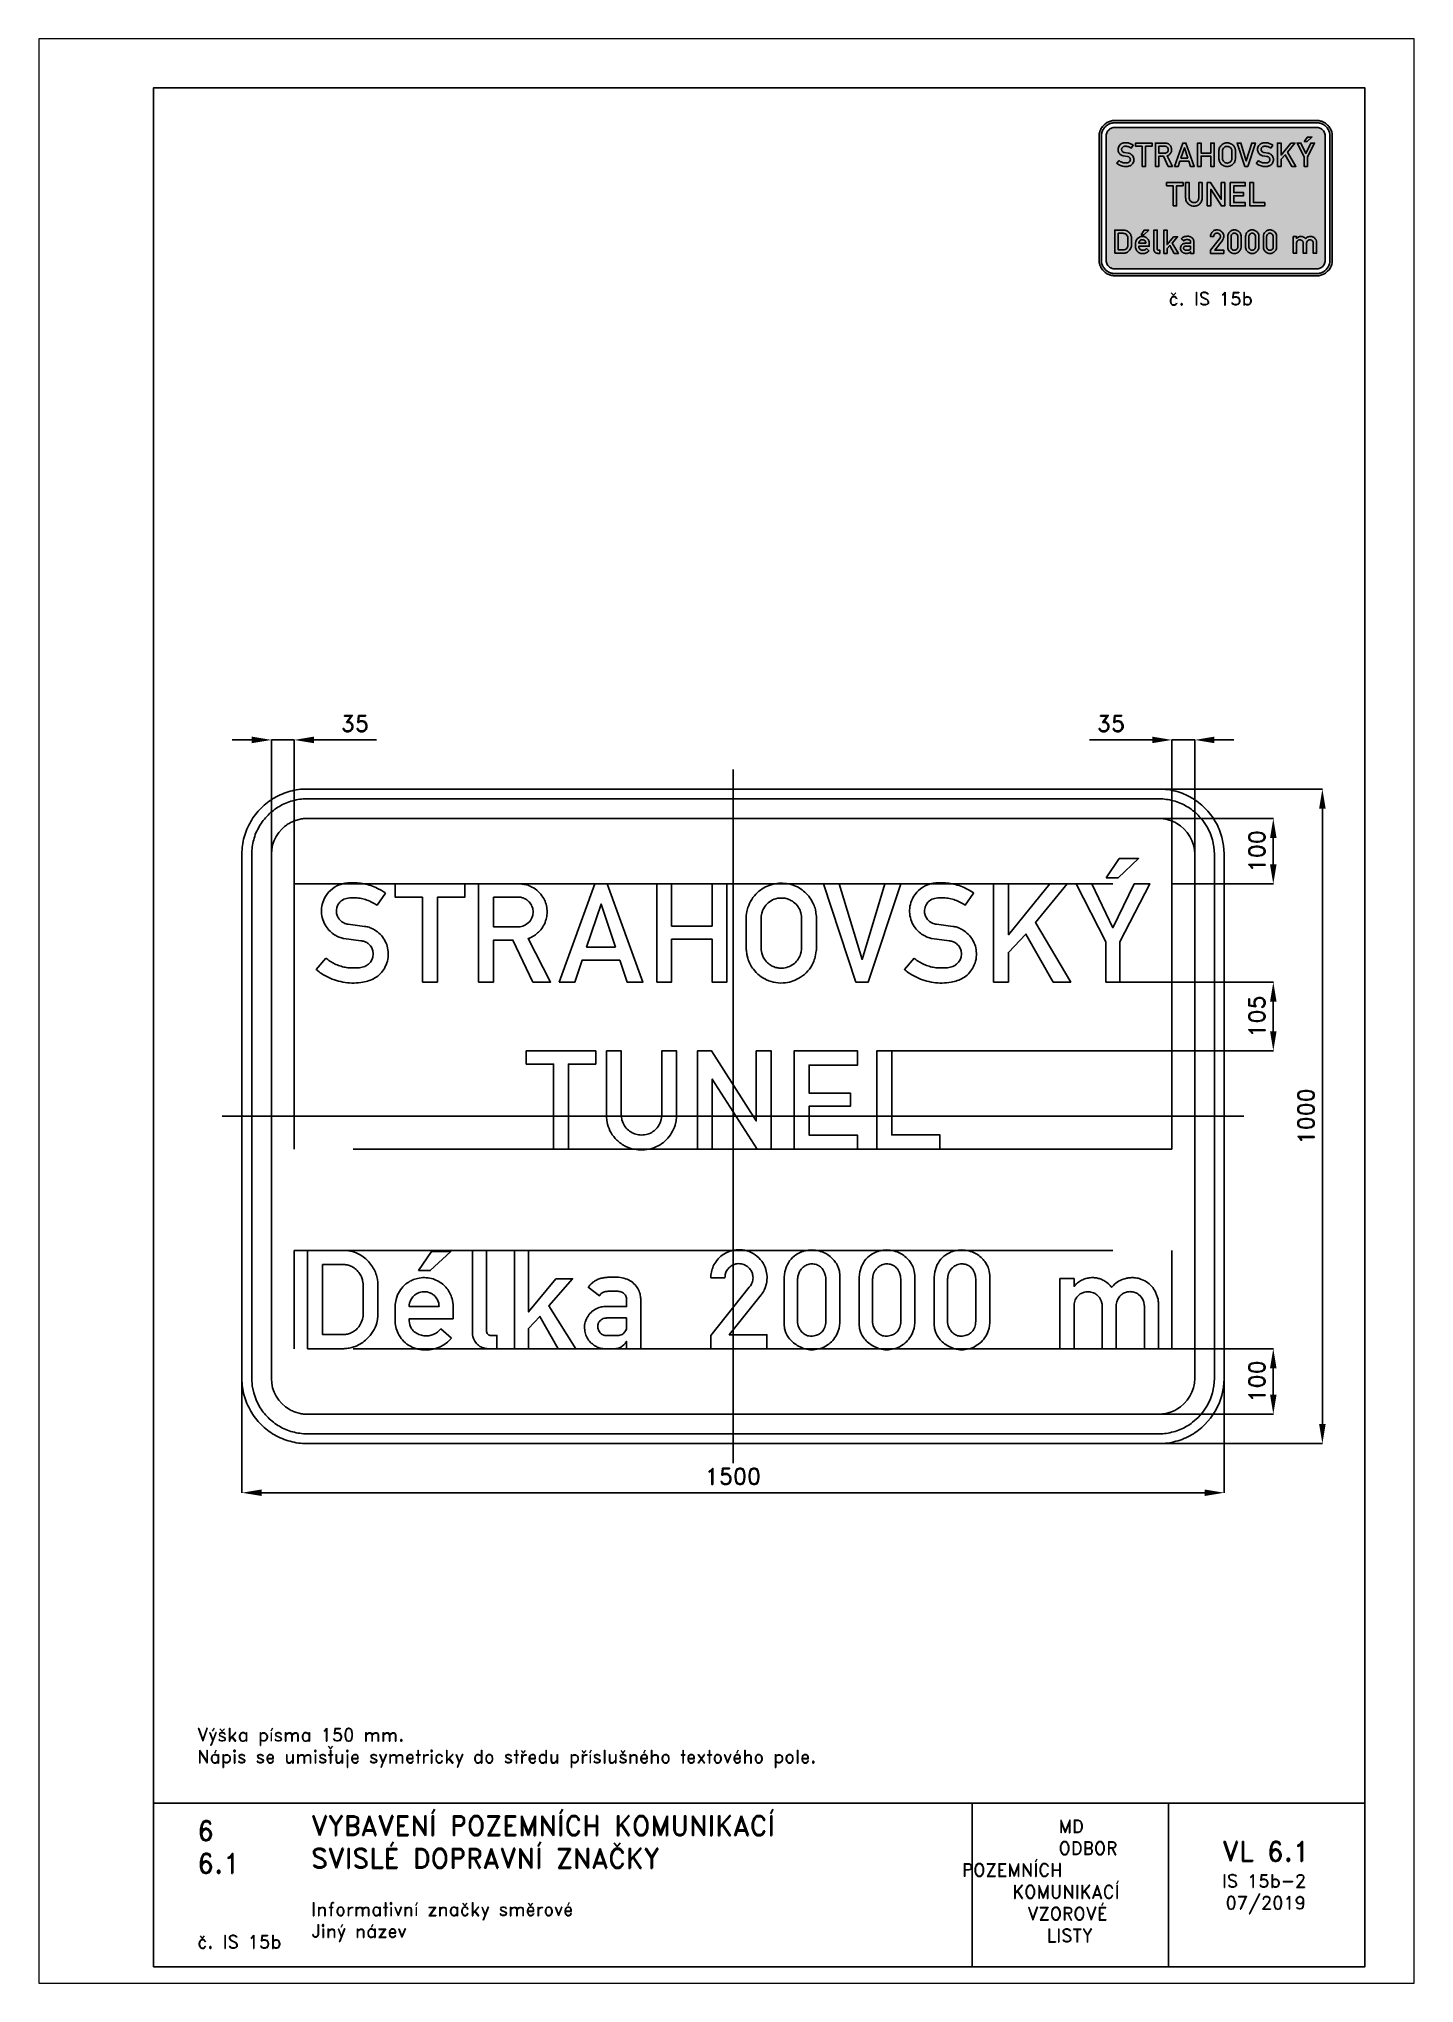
# Paper-space layout 'IS 15b-2' of a CAD drawing. Header units: millimetres. Extents: x 0 to 210, y 0 to 297.
# The model-space entities are those that its viewports show. They can reach past a viewport. Long polylines and large blocks are cut down to what shows.
import ezdxf

# ---------------------------------------------------------------- set-up
doc = ezdxf.new("R2010")
doc.units = ezdxf.units.MM
doc.header["$LTSCALE"] = 5
doc.linetypes.add('ČERCHOVANÁX2', pattern=[2, 1, -0.5, 0, -0.5])
doc.linetypes.add('ČÁRKOVANÁX2', pattern=[1.5, 1, -0.5])
for name, color, linetype in [('Kóty', 2, 'Continuous'), ('Rozpiska', 7, 'Continuous'), ('Značka', 7, 'Continuous')]:
    doc.layers.add(name, color=color, linetype=linetype)
doc.layers.add('Rámeček', color=6, linetype='Continuous', plot=False)
doc.styles.get("Standard").update_dxf_attribs({"font": 'romand.shx', "height": 25})
doc.dimstyles.get("Standard").update_dxf_attribs({"dimtxt": 25, "dimasz": 30, "dimexe": 0.18, "dimexo": 0.0625, "dimgap": 12.5, "dimtad": 1, "dimdec": 0, "dimzin": 0, "dimdsep": 46, "dimtxsty": 'Standard', "dimcen": 0.09, "dimadec": 0, "dimazin": 0, "dimtfac": 1, "dimtdec": 0, "dimtofl": 0, "dimtmove": 0, "dimatfit": 3, "dimfxl": 1, "dimtolj": 1, "dimtzin": 0, "dimarcsym": 0})

psp = doc.layouts.new('IS 15b-2')

# ---------------------------------------------------------------- texts
at = {"layer": 'Rozpiska', "color": 7, "attachment_point": 1}
for s, width, gutter_width, heights, insert, char_height in [('\\pi5.16667;č. IS 15b', 25, 75, [0], (167.33, 258.31), 2), ('Výška písma 150 mm.\\PNápis se umisťuje symetricky do středu příslušného textového pole.{\\H1.83333x; }', 176.7067, 100, [0], (24.17, 38.94), 2), ('6', 149.0422, 100, [0], (24.17, 24.77), 3), ('{\\C6;VYBAVENÍ POZEMNÍCH KOMUNIKACÍ\\P}SVISLÉ DOPRAVNÍ ZNAČKY{\\H1.34524x; }', 149.0422, 100, [0], (41.56, 25.56), 3), ('\\pi14.7414;{\\C6;MD\\P\\pi2.36044;}ODBOR POZEMNÍCH{\\H1.57143x; }\\P\\pi7.69378;KOMUNIKACÍ{\\H1.5x; }\\P\\pi9.97949;{\\C6;VZOROVÉ\\H1.47619x; \\H0.67742x;\\P\\pi12.93187;LISTY\\H1.26984x; }', 33.1018, 100, [0], (140.95, 24.95), 2), ('\\pi1.03113;{\\H1.5x;\\C6;VL 6.1\\P\\pi0.98347;\\H0.66667x;IS 15b-2\\H1.66666x; \\H0.6x;\\P\\pi1.5549;07/2019\\H1.80159x; }', 16.0623, 100, [0], (179.66, 21.61), 2), ('6.1', 149.0422, 100, [0], (24.17, 19.78), 3), ('{\\C6;Informativní značky směrové\\P}Jiný název{\\H1.83333x; }', 149.0422, 100, [0], (41.56, 12.29), 2), ('{\\C6;č. IS 15b}', 18.3305, 100, [2.67], (24.18, 7.31), 2)]:
    psp.add_mtext_dynamic_manual_height_columns(s, width=width, gutter_width=gutter_width, heights=heights, dxfattribs=dict(at, insert=insert, char_height=char_height))

msp = doc.modelspace()

# ---------------------------------------------------------------- blocks, each defined once
blk = doc.blocks.new('*D2')
at = {"layer": 'Defpoints', "color": 0, "transparency": 16777216}
for p in [(639.4, 455), (825, 455), (670, 355)]:
    blk.add_point(p, dxfattribs=at)
at = {"layer": 'Kóty', "color": 0, "lineweight": -2, "transparency": 16777216}
for p, q in [((639.4, 455), (825.2, 455)), ((825, 385), (825, 425)), ((670.1, 355), (825.2, 355))]:
    blk.add_line(p, q, dxfattribs=at)
at = {"layer": 'Kóty', "color": 0, "transparency": 16777216}
for points in [[(820, 425), (830, 425), (825, 455)], [(820, 385), (830, 385), (825, 355)]]:
    blk.add_solid(points, dxfattribs=at)
at = {"layer": 'Kóty', "color": 0, "transparency": 16777216, "insert": (800, 405), "char_height": 25, "attachment_point": 5, "rotation": 90}
blk.add_mtext('\\A1;100', dxfattribs=at)
blk = doc.blocks.new('*D3')
at = {"layer": 'Defpoints', "color": 0, "transparency": 16777216}
for p in [(670, -355), (604.3, -455), (825, -455)]:
    blk.add_point(p, dxfattribs=at)
at = {"layer": 'Kóty', "color": 0, "lineweight": -2, "transparency": 16777216}
for p, q in [((670.1, -355), (825.2, -355)), ((825, -385), (825, -425)), ((604.4, -455), (825.2, -455))]:
    blk.add_line(p, q, dxfattribs=at)
at = {"layer": 'Kóty', "color": 0, "transparency": 16777216}
for points in [[(820, -385), (830, -385), (825, -355)], [(820, -425), (830, -425), (825, -455)]]:
    blk.add_solid(points, dxfattribs=at)
at = {"layer": 'Kóty', "color": 0, "transparency": 16777216, "insert": (800, -405), "char_height": 25, "attachment_point": 5, "rotation": 90}
blk.add_mtext('\\A1;100', dxfattribs=at)
blk = doc.blocks.new('*D4')
at = {"layer": 'Defpoints', "color": 0, "transparency": 16777216}
for p in [(590.88, 205), (242.25, 100), (825, 100)]:
    blk.add_point(p, dxfattribs=at)
at = {"layer": 'Kóty', "color": 0, "lineweight": -2, "transparency": 16777216}
for p, q in [((590.9425, 205), (825.18, 205)), ((825, 175), (825, 130)), ((242.3125, 100), (825.18, 100))]:
    blk.add_line(p, q, dxfattribs=at)
at = {"layer": 'Kóty', "color": 0, "transparency": 16777216}
for points in [[(820, 175), (830, 175), (825, 205)], [(820, 130), (830, 130), (825, 100)]]:
    blk.add_solid(points, dxfattribs=at)
at = {"layer": 'Kóty', "color": 0, "transparency": 16777216, "insert": (800, 152.5), "char_height": 25, "attachment_point": 5, "rotation": 90}
blk.add_mtext('\\A1;105', dxfattribs=at)
blk = doc.blocks.new('*D5')
at = {"layer": 'Defpoints', "color": 0, "transparency": 16777216}
for p in [(750, -303.4), (-750, -377.5), (750, -575)]:
    blk.add_point(p, dxfattribs=at)
at = {"layer": 'Kóty', "color": 0, "lineweight": -2, "transparency": 16777216}
for p, q in [((750, -303.5), (750, -575.2)), ((-750, -377.5), (-750, -575.2)), ((-720, -575), (720, -575))]:
    blk.add_line(p, q, dxfattribs=at)
at = {"layer": 'Kóty', "color": 0, "transparency": 16777216}
for points in [[(-720, -570), (-720, -580), (-750, -575)], [(720, -570), (720, -580), (750, -575)]]:
    blk.add_solid(points, dxfattribs=at)
at = {"layer": 'Kóty', "color": 0, "transparency": 16777216, "insert": (0, -550), "char_height": 25, "attachment_point": 5}
blk.add_mtext('\\A1;1500', dxfattribs=at)
blk = doc.blocks.new('*D6')
at = {"layer": 'Defpoints', "color": 0, "transparency": 16777216}
for p in [(609.9, 500), (605.2, -500), (900, -500)]:
    blk.add_point(p, dxfattribs=at)
at = {"layer": 'Kóty', "color": 0, "lineweight": -2, "transparency": 16777216}
for p, q in [((610, 500), (900.2, 500)), ((900, 470), (900, -470)), ((605.3, -500), (900.2, -500))]:
    blk.add_line(p, q, dxfattribs=at)
at = {"layer": 'Kóty', "color": 0, "transparency": 16777216}
for points in [[(895, 470), (905, 470), (900, 500)], [(895, -470), (905, -470), (900, -500)]]:
    blk.add_solid(points, dxfattribs=at)
at = {"layer": 'Kóty', "color": 0, "transparency": 16777216, "insert": (875, 0), "char_height": 25, "attachment_point": 5, "rotation": 90}
blk.add_mtext('\\A1;1000', dxfattribs=at)
blk = doc.blocks.new('*D7')
at = {"layer": 'Defpoints', "color": 0, "transparency": 16777216}
for p in [(-670, 575), (-670, 355), (-705, 326.6)]:
    blk.add_point(p, dxfattribs=at)
at = {"layer": 'Kóty', "color": 0, "lineweight": -2, "transparency": 16777216}
for p, q in [((-735, 575), (-765, 575)), ((-705, 326.6), (-705, 575.2)), ((-670, 355.1), (-670, 575.2)), ((-640, 575), (-544.5, 575))]:
    blk.add_line(p, q, dxfattribs=at)
at = {"layer": 'Kóty', "color": 0, "transparency": 16777216}
for points in [[(-735, 580), (-735, 570), (-705, 575)], [(-640, 580), (-640, 570), (-670, 575)]]:
    blk.add_solid(points, dxfattribs=at)
at = {"layer": 'Kóty', "color": 0, "transparency": 16777216, "insert": (-577.3, 600), "char_height": 25, "attachment_point": 5}
blk.add_mtext('\\A1;35', dxfattribs=at)
blk = doc.blocks.new('*D8')
at = {"layer": 'Defpoints', "color": 0, "transparency": 16777216}
for p in [(670.1, 575), (670.1, 355), (705, 331.7)]:
    blk.add_point(p, dxfattribs=at)
at = {"layer": 'Kóty', "color": 0, "lineweight": -2, "transparency": 16777216}
for p, q in [((640.1, 575), (544.6, 575)), ((670.1, 355.1), (670.1, 575.2)), ((705, 331.8), (705, 575.2)), ((735, 575), (765, 575))]:
    blk.add_line(p, q, dxfattribs=at)
at = {"layer": 'Kóty', "color": 0, "transparency": 16777216}
for points in [[(640.1, 580), (640.1, 570), (670.1, 575)], [(735, 580), (735, 570), (705, 575)]]:
    blk.add_solid(points, dxfattribs=at)
at = {"layer": 'Kóty', "color": 0, "transparency": 16777216, "insert": (577.3, 600), "char_height": 25, "attachment_point": 5}
blk.add_mtext('\\A1;35', dxfattribs=at)

# ---------------------------------------------------------------- dimensions: what is measured, and where the dimension line sits
at = {"layer": 'Kóty'}
for base, p1, p2, picture, middle in [((-670, 575), (-705, 326.5839), (-670, 355), '*D7', (-577.2619, 600)), ((670.0625, 575), (705, 331.7032), (670.0625, 355), '*D8', (577.3244, 600)), ((750, -575), (-750, -377.4634), (750, -303.3968), '*D5', (0, -550))]:
    dim = msp.add_linear_dim(base=base, p1=p1, p2=p2, dimstyle='Standard', dxfattribs=at)
    dim.commit()
    dim.dimension.update_dxf_attribs({"geometry": picture, "text_midpoint": middle})
for base, p1, p2, picture, middle in [((900, -500), (609.9308, 500), (605.1914, -500), '*D6', (875, 0)), ((825, 455), (670, 355), (639.3875, 455), '*D2', (800, 405)), ((825, 100), (590.88, 205), (242.25, 100), '*D4', (800, 152.5)), ((825, -455), (670, -355), (604.3427, -455), '*D3', (800, -405))]:
    dim = msp.add_linear_dim(base=base, p1=p1, p2=p2, angle=90, dimstyle='Standard', dxfattribs=at)
    dim.commit()
    dim.dimension.update_dxf_attribs({"geometry": picture, "text_midpoint": middle})

# ---------------------------------------------------------------- linework, layer by layer
at = {"layer": 'Kóty'}
for points in [[(-705, 575), (-670, 575)], [(670.0625, 575), (705, 575)]]:
    msp.add_lwpolyline(points, dxfattribs=at)
at = {"layer": 'Značka', "color": 6, "linetype": 'ČERCHOVANÁX2', "ltscale": 5}
for points in [[(0, -530), (0, 530)], [(780, 0), (-780, 0)]]:
    msp.add_lwpolyline(points, dxfattribs=at)
at = {"layer": 'Značka', "color": 5}
for points in [[(-650, -500), (-650.39, -499.9988), (-650.79, -499.9969, -0.032183), (-663.7, -499.0924, -0.0354395), (-676.39, -496.4557, -0.036257), (-688.66, -492.3068, -0.0344302), (-700.23, -486.4713, -0.0337135), (-711, -479.2849, -0.034097), (-720.71, -470.7107, -0.0342145), (-729.29, -461.0064, -0.0342268), (-736.47, -450.2266, -0.0340428), (-742.27, -438.6512, -0.0334252), (-746.46, -426.3873, -0.0341747), (-749.14, -413.6918, -0.0367361), (-750, -400.785), (-750, -400.393), (-750, -400), (-750, 400), (-750, 400.393), (-750, 400.785, -0.0321982), (-749.09, 413.698, -0.0354693), (-746.46, 426.387, -0.0363173), (-742.31, 438.659, -0.0344751), (-736.47, 450.227, -0.0337239), (-729.29, 461.004, -0.0341084), (-720.71, 470.711, -0.0342018), (-711.01, 479.293, -0.0342285), (-700.23, 486.471, -0.0340389), (-688.65, 492.265, -0.0334108), (-676.39, 496.46, -0.034119), (-663.69, 499.14, -0.0367395), (-650.79, 500), (-650.39, 500), (-650, 500), (650, 500), (650.39, 500), (650.79, 500, -0.0321822), (663.7, 499.09, -0.0354381), (676.39, 496.46, -0.0362541), (688.66, 492.307, -0.034425), (700.23, 486.471, -0.0337111), (711, 479.285, -0.0340983), (720.71, 470.711, -0.0342114), (729.29, 461.006, -0.0342271), (736.47, 450.227, -0.0340446), (742.27, 438.651), (746.46, 426.387), (749.14, 413.692), (750, 400.785), (750, 400.393), (750, 400), (750, -400), (750, -400.393), (750, -400.785), (749.09, -413.6978), (746.46, -426.3873), (742.31, -438.6591), (736.47, -450.2266), (729.28, -461.0042), (720.71, -470.7107, -0.0342027), (711.01, -479.2931, -0.034227), (700.23, -486.4713, -0.0340442), (688.65, -492.2651, -0.0334113), (676.39, -496.4557, -0.0341218), (663.69, -499.1355, -0.0367434), (650.79, -499.9969), (650.39, -499.9989), (650, -500), (-650, -500)], [(-650, -485), (-650.33, -484.999), (-650.67, -484.9974, -0.0321796), (-661.64, -484.2286, -0.0354437), (-672.43, -481.9874, -0.0362705), (-682.86, -478.4608, -0.034415), (-692.69, -473.5006, -0.033717), (-701.85, -467.3922, -0.0341079), (-710.1, -460.1041, -0.0342534), (-717.4, -451.8554, -0.0342468), (-723.5, -442.6926), (-728.43, -432.8535), (-731.99, -422.4292), (-734.27, -411.638), (-735, -400.668), (-735, -400.334), (-735, -400), (-735, 400), (-735, 400.334), (-735, 400.668, -0.0321958), (-734.23, 411.643, -0.035483), (-731.99, 422.429, -0.0362195), (-728.46, 432.86, -0.0344292), (-723.5, 442.693, -0.0337309), (-717.39, 451.854, -0.0340802), (-710.1, 460.104, -0.0342348), (-701.86, 467.399, -0.0342294), (-692.69, 473.501, -0.0340473), (-682.85, 478.425, -0.0334107), (-672.43, 481.987, -0.0341301), (-661.64, 484.265, -0.03675), (-650.67, 484.997), (-650.33, 484.999), (-650, 485), (650, 485), (650.33, 484.999), (650.67, 484.997, -0.0321845), (661.64, 484.229, -0.0354505), (672.43, 481.987, -0.036275), (682.86, 478.461, -0.0344132), (692.69, 473.501, -0.0337105), (701.85, 467.392, -0.0341062), (710.1, 460.104, -0.0342543), (717.4, 451.855), (723.5, 442.693), (728.43, 432.854), (731.99, 422.429), (734.27, 411.638), (735, 400.668), (735, 400.334), (735, 400), (735, -400), (735, -400.334), (735, -400.668), (734.23, -411.6431), (731.99, -422.4292), (728.46, -432.8602), (723.5, -442.6926), (717.39, -451.8536), (710.1, -460.1041), (701.86, -467.3991, -0.0342302), (692.69, -473.5006, -0.0340503), (682.85, -478.4254, -0.033404), (672.43, -481.9874, -0.0341311), (661.64, -484.2652, -0.0367442), (650.67, -484.9974), (650.33, -484.9991), (650, -485), (-650, -485)], [(-650, -455), (650, -455), (650.22, -454.9994), (650.43, -454.9983, 0.0321774), (657.53, -454.5008, 0.0354308), (664.51, -453.0507, 0.0362318), (671.26, -450.7687, 0.0343889), (677.62, -447.5592), (683.55, -443.6067), (688.89, -438.8909), (693.61, -433.5535), (697.56, -427.6246), (700.75, -421.2582), (703.05, -414.513), (704.52, -407.5305), (705, -400.432), (705, -400.216), (705, -400), (705, 400), (705, 400.216), (705, 400.432), (704.5, 407.534), (703.05, 414.513), (700.77, 421.262), (697.56, 427.625), (693.61, 433.552), (688.89, 438.891), (683.55, 443.611), (677.62, 447.559, 0.0340699), (671.26, 450.746, 0.0333976), (664.51, 453.051, 0.0341172), (657.53, 454.525, 0.0367434), (650.43, 454.998), (650.22, 454.999), (650, 455), (-650, 455), (-650.22, 454.999), (-650.43, 454.998, 0.0321854), (-657.53, 454.501, 0.0354339), (-664.51, 453.051, 0.0362389), (-671.26, 450.769, 0.0343837), (-677.62, 447.559, 0.0337366), (-683.55, 443.607, 0.0341112), (-688.89, 438.891), (-693.61, 433.554), (-697.56, 427.625), (-700.75, 421.258), (-703.05, 414.513), (-704.52, 407.53), (-705, 400.432), (-705, 400.216), (-705, 400), (-705, -400), (-705, -400.216), (-705, -400.432), (-704.5, -407.5338), (-703.05, -414.513), (-700.77, -421.2625), (-697.56, -427.6246), (-693.61, -433.5523), (-688.89, -438.8909), (-683.55, -443.6112), (-677.62, -447.5592, 0.0340722), (-671.26, -450.7458, 0.0333976), (-664.51, -453.0507, 0.0341198), (-657.53, -454.5245, 0.0367456), (-650.43, -454.9983), (-650.22, -454.9994), (-650, -455)], [(-621.79, 241.781), (-620.38, 240.595), (-618.95, 239.438, 0.0390933), (-612.07, 234.899, 0.0320708), (-604.57, 231.359, 0.0326763), (-596.52, 228.587, 0.039892), (-588.23, 227.016, 0.0244779), (-582.63, 226.618, 0.0143239), (-576.96, 226.656, 0.0353106), (-568.47, 227.379, 0.0841587), (-560.55, 230.016, 0.0551376), (-556.88, 232.368), (-553.79, 235.484), (-551.41, 239.203), (-549.93, 243.359), (-549.33, 248.149), (-549.96, 252.953, 0.0858266), (-552.55, 258.98, 0.0891465), (-557.02, 263.766, 0.0718574), (-561.74, 266.531, 0.059292), (-566.98, 267.984), (-567.62, 268.09), (-568.26, 268.188), (-594.4, 271.531), (-595.45, 271.841), (-596.51, 272.156), (-601.56, 273.856, -0.0322964), (-606.4, 276.047, -0.0621832), (-613.77, 281.086, -0.0552372), (-619.84, 287.766, -0.0687954), (-625.62, 297.921, -0.072928), (-628.34, 309.219, -0.0746195), (-628.01, 320.837, -0.0722331), (-624.3, 331.984, -0.0945991), (-614.8, 345.108, -0.103601), (-601.24, 353.531, -0.0552183), (-592.66, 355.952, -0.0350985), (-583.74, 356.797, -0.0294142), (-573.71, 356.598, -0.0306393), (-563.8, 355.203, -0.0329411), (-553.08, 352.392, -0.0299239), (-542.76, 348.25), (-537.54, 345.631), (-532.62, 342.531), (-531.65, 341.835), (-530.7, 341.125), (-543.57, 322.672), (-545.24, 323.706), (-546.93, 324.719, 0.0318162), (-554.87, 328.711, 0.0354941), (-563.23, 331.594, 0.0378984), (-571.75, 333.361, 0.0356177), (-580.63, 333.859, 0.0569705), (-590.05, 332.936, 0.11869), (-598.26, 329.063, 0.0896482), (-602.44, 324.521, 0.0771802), (-604.98, 318.781), (-605.71, 314.904), (-605.62, 311, 0.076562), (-604.06, 305.505, 0.0702795), (-600.98, 300.641), (-598.01, 297.645, 0.0574093), (-594.49, 295.391), (-592.59, 294.555), (-590.6, 293.969), (-589.05, 293.678), (-587.49, 293.469), (-562.74, 290.219), (-561.89, 290.116), (-561.04, 290, -0.0576636), (-554.08, 288.091, -0.0453743), (-547.59, 284.766, -0.0620771), (-538.92, 278.054, -0.0684702), (-532.3, 269.391, -0.0673594), (-528.09, 259.748, -0.064558), (-526.52, 249.297, -0.0735315), (-527.75, 237.178, -0.0756798), (-532.46, 225.953, -0.0656491), (-538.76, 217.659, -0.0667117), (-546.95, 211.328, -0.0560786), (-555.74, 207.282, -0.0382832), (-565.21, 204.938, -0.0421992), (-578.75, 203.595, -0.0424746), (-592.27, 204.547, -0.0406859), (-605.48, 207.491, -0.0369146), (-618.12, 212.453, -0.0289345), (-626.37, 216.829, -0.0389608), (-633.91, 222.25), (-635.23, 223.364), (-636.52, 224.5), (-621.79, 241.781)], [(276.37, 241.781), (277.78, 240.595), (279.21, 239.438, 0.0390933), (286.09, 234.899, 0.0320708), (293.59, 231.359, 0.0326763), (301.64, 228.587, 0.039892), (309.93, 227.016, 0.0244779), (315.52, 226.618, 0.0143239), (321.2, 226.656, 0.0353106), (329.68, 227.379, 0.0841587), (337.6, 230.016, 0.0551376), (341.28, 232.368), (344.37, 235.484), (346.75, 239.203), (348.23, 243.359), (348.82, 248.149), (348.2, 252.953, 0.0858266), (345.6, 258.98, 0.0891465), (341.13, 263.766, 0.0718574), (336.42, 266.531, 0.059292), (331.18, 267.984), (330.54, 268.09), (329.9, 268.188), (303.76, 271.531), (302.7, 271.841), (301.65, 272.156), (296.6, 273.856), (291.76, 276.047, -0.0621832), (284.39, 281.086, -0.0552372), (278.32, 287.766, -0.0687954), (272.54, 297.921, -0.072928), (269.82, 309.219, -0.0746195), (270.15, 320.837, -0.0722331), (273.85, 331.984, -0.0945991), (283.35, 345.108, -0.103601), (296.91, 353.531, -0.0552183), (305.5, 355.952, -0.0350985), (314.41, 356.797, -0.0294142), (324.45, 356.598, -0.0306393), (334.35, 355.203, -0.0329411), (345.08, 352.392, -0.0299239), (355.4, 348.25), (360.62, 345.631), (365.54, 342.531), (366.5, 341.835), (367.46, 341.125), (354.59, 322.672), (352.91, 323.706), (351.23, 324.719, 0.0318162), (343.29, 328.711, 0.0354941), (334.93, 331.594, 0.0378984), (326.41, 333.361, 0.0356177), (317.52, 333.859, 0.0569705), (308.1, 332.936, 0.11869), (299.9, 329.063, 0.0896482), (295.72, 324.521, 0.0771802), (293.18, 318.781), (292.44, 314.904), (292.54, 311), (294.09, 305.505), (297.18, 300.641), (300.14, 297.645), (303.66, 295.391), (305.57, 294.555), (307.55, 293.969), (309.1, 293.678), (310.66, 293.469), (335.41, 290.219), (336.27, 290.116), (337.12, 290, -0.0576636), (344.07, 288.091, -0.0453743), (350.57, 284.766, -0.0620771), (359.24, 278.054, -0.0684702), (365.85, 269.391, -0.0673594), (370.06, 259.748, -0.064558), (371.63, 249.297, -0.0735315), (370.41, 237.178, -0.0756798), (365.7, 225.953, -0.0656491), (359.4, 217.659, -0.0667117), (351.21, 211.328, -0.0560786), (342.41, 207.282, -0.0382832), (332.95, 204.938, -0.0421992), (319.4, 203.595, -0.0424746), (305.88, 204.547, -0.0406859), (292.67, 207.491, -0.0369146), (280.04, 212.453, -0.0289345), (271.79, 216.829, -0.0389608), (264.24, 222.25), (262.93, 223.364), (261.63, 224.5), (276.37, 241.781)], [(-388.51, 205), (-388.51, 355), (-325.37, 355), (-324.46, 354.991), (-323.55, 354.969, -0.0528792), (-316.5, 353.938, -0.0452469), (-309.71, 351.531, -0.0687606), (-299.68, 345.508, -0.0741212), (-291.77, 336.953, -0.0628244), (-287.06, 328.476, -0.0596616), (-284.54, 319.109, -0.0551507), (-284.03, 310.015, -0.0552485), (-285.51, 301.031, -0.0623098), (-289.32, 291.443, -0.063061), (-295.38, 283.078, -0.0527372), (-301.62, 277.412, -0.0552083), (-308.87, 273.234), (-310.9, 272.359), (-312.96, 271.547), (-278.54, 205), (-305.51, 205), (-336.15, 269.281), (-365.7, 269.281), (-365.7, 205), (-388.51, 205)], [(-365.7, 334.781), (-365.7, 289.297), (-328.88, 289.297), (-327.97, 289.336), (-327.05, 289.391, 0.040796), (-322.89, 290.026, 0.0494499), (-318.88, 291.406, 0.110775), (-311.04, 297.143, 0.114759), (-306.37, 305.703, 0.085169), (-305.3, 312.378, 0.0801104), (-306.45, 319, 0.0840314), (-309.79, 325.563, 0.081225), (-315.12, 330.734, 0.0671115), (-320.1, 333.524, 0.0821463), (-325.57, 334.719), (-326.23, 334.757), (-326.88, 334.781), (-365.7, 334.781)], [(20.16, 304.047), (20.23, 305.29), (20.3, 306.531), (21.15, 312.783), (22.76, 318.906, -0.0663039), (28.52, 331.306, -0.0684741), (37.38, 341.766, -0.0618683), (47.13, 349.054, -0.059939), (58.32, 353.781, -0.0573418), (69.88, 355.99, -0.0575836), (81.65, 355.516, -0.0569099), (92.89, 352.676, -0.0575084), (103.2, 347.375, -0.0553703), (111.92, 340.325, -0.0534636), (118.93, 331.547), (123.09, 323.994, -0.0488254), (125.79, 315.859), (126.64, 311.409), (127.18, 306.906), (127.25, 306.164), (127.32, 305.422), (127.32, 255.188), (127.22, 254.031), (127.1, 252.875), (125.48, 243.563, -0.0478732), (122.34, 234.641, -0.0788034), (114.34, 222.105, -0.0730721), (102.91, 212.438, -0.0601162), (92.04, 206.885, -0.0598505), (80.2, 204.078, -0.0711135), (65.44, 204.182, -0.0741871), (51.34, 208.469, -0.0660283), (40.24, 215.227, -0.0616802), (31.18, 224.578, -0.0471136), (25.96, 232.587, -0.0538777), (22.48, 241.406), (21.16, 247.259), (20.41, 253.219), (20.29, 254.602), (20.16, 255.984), (20.16, 304.047)], [(43.01, 303.953), (43.01, 255.969), (43.07, 255.062), (43.15, 254.156), (43.96, 249.427), (45.51, 244.875, 0.0628796), (49.01, 238.685, 0.0601872), (53.95, 233.5, 0.059443), (59.72, 229.54, 0.0643355), (66.23, 227.125, 0.0505078), (71.6, 226.32, 0.0445772), (77.07, 226.547, 0.0739092), (86.29, 229.002, 0.0849913), (94.26, 234.156, 0.0736234), (99.58, 240.3, 0.0635678), (103.05, 247.672), (104.1, 251.364), (104.57, 255.141), (104.59, 255.625), (104.6, 256.109), (104.6, 303.844), (104.61, 304.696), (104.6, 305.547), (103.76, 310.774), (101.76, 315.766, 0.0768827), (96.21, 323.837, 0.0837951), (88.48, 329.719, 0.0698625), (81.3, 332.618, 0.0666716), (73.54, 333.484, 0.0885146), (62.86, 331.609, 0.0981131), (53.68, 326.094, 0.0629044), (49.11, 321.137), (45.76, 315.25), (44, 310.535), (43.12, 305.625), (43.05, 304.79), (43.01, 303.953)], [(-193.41, 100), (-170.58, 100), (-170.58, 0.938), (-170.53, 0.242), (-170.47, -0.453), (-169.61, -5.43), (-167.94, -10.219, 0.0794821), (-163.06, -18.01, 0.0800431), (-155.98, -23.922, 0.0746615), (-148.27, -27.421, 0.0713483), (-139.86, -28.562, 0.0771793), (-130.62, -27.326, 0.082077), (-122.25, -23.297, 0.0779689), (-115.74, -17.361, 0.0725969), (-111.25, -9.75), (-109.58, -4.817), (-108.94, 0.297), (-108.93, 0.805), (-108.92, 1.313), (-108.92, 100), (-86.25, 100), (-86.25, 1), (-86.24, 0.211), (-86.23, -0.578), (-86.89, -7.046), (-88.55, -13.391, -0.0576203), (-93.83, -25.372, -0.0664925), (-101.84, -35.656, -0.0644322), (-111.4, -43.371, -0.0603341), (-122.59, -48.516, -0.0614587), (-135.04, -51.195, -0.0617378), (-147.78, -50.766, -0.0802625), (-163.8, -45.925, -0.0841803), (-177.44, -36.203, -0.072633), (-186.24, -25.153, -0.0727943), (-191.5, -12.156), (-192.72, -6.284), (-193.33, -0.328), (-193.37, 0.344), (-193.41, 1.016), (-193.41, 100)], [(-649.6, -354.984), (-649.6, -205.016), (-594.04, -205.016, -0.00294682), (-592.26, -205.01, -0.00887904), (-590.48, -205.047, -0.0748294), (-578.21, -207.473, -0.0640749), (-566.93, -213.203, -0.0520095), (-558.61, -219.713, -0.0522732), (-551.87, -227.75, -0.0462618), (-547.11, -236.039, -0.0451525), (-543.93, -245.047), (-543, -249.06), (-542.38, -253.125), (-542.29, -253.984), (-542.2, -254.844), (-542.2, -303.641), (-542.21, -304.328), (-542.23, -305.016), (-542.8, -310.275), (-544.04, -315.453, -0.0670176), (-549.83, -328.877, -0.0739783), (-559.07, -340.156, -0.0554079), (-567.48, -346.74, -0.0493345), (-577.09, -351.437, -0.0351245), (-584.15, -353.677, -0.0411552), (-591.43, -354.812), (-592.8, -354.91), (-594.16, -354.984), (-649.6, -354.984)], [(-360.54, -355), (-374.76, -355), (-375.45, -354.95), (-376.15, -354.891, -0.0360395), (-379.57, -354.307, -0.0384489), (-382.88, -353.219, -0.0608825), (-387.7, -350.61, -0.0600314), (-391.77, -346.922), (-394.45, -343.366), (-396.4, -339.375), (-397.31, -336.573), (-397.87, -333.687), (-397.96, -332.977), (-398.04, -332.266), (-398.04, -204.984), (-376.52, -204.984), (-376.52, -327.906), (-376.47, -328.367), (-376.41, -328.828), (-376, -330.466), (-375.23, -331.969), (-374.11, -333.237), (-372.68, -334.125), (-371.87, -334.426), (-371.02, -334.609), (-370.65, -334.661), (-370.27, -334.703), (-360.54, -334.703), (-360.54, -355)], [(-33.8, -355), (-33.8, -334.953), (24.87, -261.109), (25.73, -260.023), (26.55, -258.906, 0.0830231), (29.73, -252.236, 0.0944197), (30.43, -244.875, 0.0921065), (28.88, -238.216, 0.0840618), (25.1, -232.437, 0.0981469), (18.47, -227.259, 0.106063), (10.4, -225.109, 0.106164), (2.19, -226.141, 0.0999697), (-5.01, -230.375, 0.0836457), (-9.49, -235.569, 0.091558), (-11.9, -241.844), (-12.26, -244.16), (-12.46, -246.5), (-33.8, -246.5), (-33.75, -244.483), (-33.65, -242.469, -0.0594512), (-31.87, -233.462, -0.0582665), (-28.02, -225.047, -0.0721403), (-20.89, -215.826, -0.0722069), (-11.46, -209.016, -0.0614717), (-2.4, -205.29, -0.0599402), (7.3, -203.844, -0.0830622), (21.16, -205.458, -0.0870394), (33.74, -211.578, -0.0877876), (43.82, -221.286, -0.0877882), (49.98, -233.781, -0.0684212), (51.89, -244.449, -0.0623696), (50.98, -255.281), (48.62, -263.34, -0.0618226), (44.59, -270.594), (43.79, -271.689), (42.96, -272.766), (-5.77, -333.594), (51.82, -333.594), (51.82, -355), (-33.8, -355)], [(78.07, -248.437), (78.06, -247.094), (78.07, -245.75), (79.05, -237.548), (81.65, -229.625, -0.0795538), (88.54, -218.306, -0.0890718), (98.66, -209.922, -0.0597939), (106.41, -206.335, -0.0520179), (114.79, -204.547, -0.0620163), (125.71, -204.533, -0.0645006), (136.27, -207.234, -0.055457), (144.44, -211.319, -0.0554855), (151.51, -217.094, -0.0511129), (156.7, -223.335, -0.0549357), (160.46, -230.516), (162.38, -236.678), (163.15, -243.062), (163.19, -245.297), (163.15, -247.531), (163.15, -312.906), (163.16, -314.25), (163.15, -315.594), (162.14, -323.368), (159.57, -330.828, -0.0667845), (153.98, -340.217, -0.0658862), (146.13, -347.828, -0.0611109), (137.68, -352.986, -0.0641492), (128.23, -355.891, -0.0696625), (117.35, -356.47, -0.0674529), (106.73, -354.109, -0.0568232), (98.16, -350.054, -0.0495941), (90.6, -344.25, -0.0480866), (84.89, -338.06, -0.0659359), (80.76, -330.828), (78.77, -324.251), (78.07, -317.391), (78.04, -315.145), (78.07, -312.906), (78.07, -248.437)], [(192.52, -248.437), (192.51, -247.094), (192.52, -245.75), (193.5, -237.548), (196.1, -229.625, -0.0795538), (202.99, -218.306, -0.0890718), (213.12, -209.922, -0.0597939), (220.87, -206.335, -0.0520179), (229.24, -204.547, -0.0620163), (240.16, -204.533, -0.0645006), (250.73, -207.234, -0.055457), (258.89, -211.319, -0.0554855), (265.96, -217.094, -0.0511129), (271.15, -223.335, -0.0549357), (274.91, -230.516), (276.83, -236.678), (277.6, -243.062), (277.64, -245.297), (277.6, -247.531), (277.6, -312.906), (277.61, -314.25), (277.6, -315.594), (276.59, -323.368), (274.02, -330.828, -0.0667845), (268.44, -340.217, -0.0658862), (260.59, -347.828, -0.0611109), (252.13, -352.986, -0.0641492), (242.68, -355.891, -0.0696625), (231.8, -356.47, -0.0674529), (221.18, -354.109, -0.0568232), (212.61, -350.054, -0.0495941), (205.05, -344.25, -0.0480866), (199.34, -338.06, -0.0659359), (195.21, -330.828), (193.22, -324.251), (192.52, -317.391), (192.5, -315.145), (192.52, -312.906), (192.52, -248.437)], [(306.98, -248.437), (306.97, -247.094), (306.98, -245.75), (307.96, -237.548), (310.55, -229.625, -0.0795538), (317.44, -218.306, -0.0890718), (327.57, -209.922, -0.0597939), (335.32, -206.335, -0.0520179), (343.7, -204.547, -0.0620163), (354.62, -204.533, -0.0645006), (365.18, -207.234, -0.055457), (373.35, -211.319, -0.0554855), (380.41, -217.094, -0.0511129), (385.61, -223.335), (389.37, -230.516), (391.28, -236.678), (392.05, -243.062), (392.09, -245.297), (392.05, -247.531), (392.05, -312.906), (392.07, -314.25), (392.05, -315.594), (391.04, -323.368), (388.48, -330.828, -0.0667845), (382.89, -340.217, -0.0658862), (375.04, -347.828, -0.0611109), (366.58, -352.986, -0.0641492), (357.13, -355.891, -0.0696625), (346.25, -356.47, -0.0674529), (335.63, -354.109, -0.0568232), (327.07, -350.054, -0.0495941), (319.51, -344.25, -0.0480866), (313.79, -338.06, -0.0659359), (309.66, -330.828), (307.67, -324.251), (306.98, -317.391), (306.95, -315.145), (306.98, -312.906), (306.98, -248.437)], [(-626.8, -226.453), (-626.8, -333.391), (-595.82, -333.391), (-594.72, -333.396, 0.00906836), (-593.62, -333.375, 0.0649246), (-587.25, -332.262, 0.0554864), (-581.26, -329.641, 0.0601685), (-575.21, -325.407, 0.0642607), (-570.41, -319.859), (-567.74, -315.161), (-565.95, -310.062), (-565.38, -307.658), (-565.05, -305.219), (-565, -304.485), (-564.96, -303.75), (-564.96, -255.781), (-565.03, -254.96), (-565.12, -254.141), (-566, -249.571), (-567.57, -245.172, 0.0643336), (-571.53, -238.351, 0.0668684), (-577.15, -232.75, 0.0691565), (-583.88, -228.659, 0.0784081), (-591.4, -226.703), (-592.9, -226.553), (-594.4, -226.453), (-626.8, -226.453)], [(98.66, -248.437), (98.66, -312.906), (98.65, -313.805), (98.66, -314.703), (99.71, -320.256), (102.24, -325.453, 0.0707001), (106.49, -330.796, 0.0945728), (112.1, -334.406, 0.108396), (119.6, -335.888, 0.0875479), (127.32, -334.406, 0.0781608), (133.42, -331.236, 0.0881145), (138.07, -326.344), (140.25, -322.257), (141.38, -317.781), (141.6, -315.349), (141.65, -312.906), (141.65, -248.437), (141.51, -246.316), (141.27, -244.203), (139.86, -238.926), (137.18, -234.109, 0.0881353), (132.09, -228.988, 0.0978912), (125.54, -226.047, 0.0998413), (118.24, -225.588, 0.0882978), (111.21, -227.828, 0.0741369), (106.04, -231.343, 0.0756381), (102.16, -236.172), (100.23, -240.229), (99.13, -244.578), (98.86, -246.505), (98.66, -248.437)], [(213.12, -248.437), (213.12, -312.906), (213.11, -313.805), (213.12, -314.703), (214.17, -320.256), (216.7, -325.453, 0.0707001), (220.95, -330.796, 0.0945728), (226.55, -334.406, 0.108396), (234.06, -335.888, 0.0875479), (241.77, -334.406, 0.0781608), (247.87, -331.236, 0.0881145), (252.52, -326.344), (254.71, -322.257), (255.84, -317.781), (256.05, -315.349), (256.1, -312.906), (256.1, -248.437), (255.96, -246.316), (255.73, -244.203), (254.31, -238.926), (251.63, -234.109, 0.0881353), (246.54, -228.988, 0.0978912), (239.99, -226.047, 0.0998413), (232.7, -225.588, 0.0882978), (225.66, -227.828, 0.0741369), (220.49, -231.343, 0.0756381), (216.62, -236.172), (214.69, -240.229), (213.59, -244.578), (213.31, -246.505), (213.12, -248.437)], [(327.57, -248.437), (327.57, -312.906), (327.56, -313.805), (327.57, -314.703), (328.62, -320.256), (331.15, -325.453, 0.0707001), (335.4, -330.796, 0.0945728), (341.01, -334.406, 0.108396), (348.51, -335.888, 0.0875479), (356.23, -334.406, 0.0781608), (362.33, -331.236, 0.0881145), (366.98, -326.344), (369.16, -322.257), (370.29, -317.781), (370.5, -315.349), (370.55, -312.906), (370.55, -248.437), (370.41, -246.316), (370.18, -244.203), (368.76, -238.926), (366.09, -234.109, 0.0881353), (361, -228.988, 0.0978912), (354.45, -226.047, 0.0998413), (347.15, -225.588, 0.0882978), (340.12, -227.828, 0.0741369), (334.94, -231.343, 0.0756381), (331.07, -236.172), (329.14, -240.229), (328.04, -244.578), (327.77, -246.505), (327.57, -248.437)], [(-429.98, -338.828), (-431.37, -340.359), (-432.8, -341.859, -0.0458116), (-439.65, -347.62, -0.046336), (-447.46, -352.047, -0.0576758), (-458.01, -355.685, -0.056164), (-469.15, -356.859, -0.0629786), (-481.35, -355.561, -0.0711482), (-492.71, -351.125, -0.0736092), (-502.58, -343.839, -0.0682135), (-510.12, -333.984, -0.0627408), (-514.49, -324.267, -0.0795429), (-515.96, -313.906), (-515.96, -313.125), (-515.95, -312.344), (-515.95, -289.203), (-515.85, -288.226), (-515.74, -287.25), (-514.47, -279.968), (-512.13, -272.937, -0.0748099), (-505.98, -262.515, -0.0755985), (-497.04, -254.344, -0.0533969), (-489.74, -250.179, -0.0493733), (-481.74, -247.594, -0.0605602), (-471.09, -246.405, -0.0639947), (-460.49, -247.859, -0.0588427), (-451.42, -251.242, -0.0563904), (-443.34, -256.609, -0.0524784), (-437.05, -262.844, -0.056969), (-432.27, -270.266, -0.0547181), (-429.07, -278.654), (-427.57, -287.5), (-427.5, -288.305), (-427.43, -289.109), (-427.43, -309.312), (-494.43, -309.312), (-494.47, -310.795), (-494.46, -312.281), (-493.46, -318.603, 0.0779207), (-490.74, -324.391, 0.0989393), (-485.09, -330.333, 0.0814542), (-477.63, -333.984, 0.0703519), (-470.28, -335.396, 0.0678906), (-462.85, -334.75, 0.0635897), (-456.01, -332.46, 0.066333), (-450.02, -328.531), (-448.04, -326.746), (-446.15, -324.859), (-429.98, -338.828)], [(-162.48, -355), (-162.48, -343.828), (-163.45, -345.338), (-164.49, -346.797), (-166.61, -349.13), (-169.09, -351.141, -0.0601551), (-173.59, -353.662, -0.0779919), (-178.54, -354.859), (-179.63, -354.951), (-180.73, -355), (-195.24, -355), (-195.92, -354.997), (-196.6, -354.984, -0.0394146), (-200.68, -354.535, -0.0367698), (-204.66, -353.469, -0.0495472), (-210.01, -351.121, -0.0469432), (-214.82, -347.781, -0.065458), (-220.63, -341.689, -0.0695076), (-224.62, -334.297), (-226.37, -328.101), (-226.74, -321.656, -0.0797197), (-224.86, -311.82, -0.0834013), (-219.95, -303.078, -0.0796863), (-213.03, -296.411, -0.0744059), (-204.45, -292.141), (-200.9, -291.12, -0.0398937), (-197.27, -290.625), (-196.1, -290.577), (-194.93, -290.562), (-162.43, -290.562), (-162.43, -278.906), (-162.52, -278.163), (-162.63, -277.422), (-164.33, -273.243, 0.10076), (-167.48, -270.016, 0.115419), (-172.88, -267.739, 0.0414715), (-178.9, -267.187, 0.0100584), (-184.08, -267.113, 0.00994898), (-189.26, -267.25, 0.0384238), (-194.89, -267.815, 0.106461), (-199.99, -269.875), (-201.84, -271.363), (-203.32, -273.219), (-203.7, -273.831), (-204.05, -274.453), (-220.99, -261.203), (-219.87, -259.636), (-218.7, -258.109, -0.0552825), (-214.07, -253.584, -0.0533543), (-208.55, -250.141, -0.0453017), (-202.95, -247.867, -0.0358778), (-197.07, -246.531, -0.0242497), (-191.35, -245.872, -0.0117061), (-185.57, -245.625, -0.0280396), (-174.69, -245.826, -0.0662788), (-164.13, -248.031, -0.0759055), (-155.19, -252.499, -0.0776499), (-147.93, -259.5, -0.069918), (-143.43, -267.04, -0.0732688), (-141.24, -275.437), (-141.07, -276.96), (-140.95, -278.484), (-140.95, -355), (-162.48, -355)], [(499.2, -354.984), (499.2, -247.797), (520.73, -247.797), (520.73, -259.734), (521.9, -258.43), (523.1, -257.156, -0.0538023), (528.96, -252.379, -0.054622), (535.73, -248.953, -0.049761), (542.19, -247.029, -0.0499012), (548.9, -246.422, -0.0445915), (554.88, -246.894, -0.045342), (560.66, -248.422, -0.0415192), (565.98, -250.778), (570.88, -253.922), (573.57, -256.048), (575.99, -258.453), (577.13, -259.812), (578.21, -261.219), (579.48, -259.715), (580.8, -258.25, -0.072035), (588.83, -251.965, -0.0664683), (598.32, -248.062, -0.0355363), (603.56, -246.87, -0.0358366), (608.88, -246.437, -0.0505236), (616.54, -247.059, -0.0496612), (623.98, -249.203, -0.0683026), (633.34, -254.254, -0.0732957), (640.91, -261.672, -0.0568926), (645.38, -268.73), (648.27, -276.562), (648.97, -279.441), (649.41, -282.359), (649.52, -283.678), (649.6, -285), (649.6, -354.984), (628.09, -354.984), (628.09, -289.328), (628.06, -288.523), (628.02, -287.719), (627.35, -283.714), (625.88, -279.906), (622.91, -275.341), (618.82, -271.719, 0.0735532), (613.46, -268.962, 0.0743043), (607.52, -267.875, 0.0807502), (601, -268.525, 0.0806634), (594.99, -271.203, 0.0704599), (590.67, -274.761), (587.57, -279.359), (586.11, -283.239), (585.3, -287.312), (585.22, -287.899), (585.15, -288.484), (585.15, -354.984), (563.66, -354.984), (563.66, -288.906), (563.64, -288.007), (563.59, -287.109), (562.34, -281.752), (559.62, -276.906, 0.0746651), (555.46, -272.527, 0.0737832), (550.2, -269.547, 0.0890681), (542.82, -267.892, 0.0936506), (535.37, -268.937, 0.0733098), (530.28, -271.3, 0.071149), (526.07, -275.016, 0.0770488), (522.6, -280.373), (520.91, -286.469), (520.81, -287.281), (520.73, -288.094), (520.73, -354.984), (499.2, -354.984)], [(-448.96, -290.625), (-449.14, -288.051), (-449.49, -285.5), (-451.27, -280.3), (-454.35, -275.703, 0.0747468), (-459.02, -271.529, 0.0752701), (-464.74, -268.906, 0.108616), (-474.4, -268.037, 0.113265), (-483.51, -271.297, 0.0869889), (-489.01, -275.902, 0.0789235), (-492.71, -282.016), (-493.8, -285.078), (-494.35, -288.25), (-494.43, -289.436), (-494.46, -290.625), (-448.96, -290.625)], [(-162.52, -308.016), (-192.88, -308.016), (-193.69, -308.084), (-194.49, -308.172, 0.059824), (-198.13, -309.082, 0.0738425), (-201.41, -310.922, 0.0973806), (-204.69, -314.414, 0.0975028), (-206.43, -318.891), (-206.57, -323.399), (-205.12, -327.687), (-202.79, -330.949, 0.0846255), (-199.6, -333.281), (-197.04, -334.291, 0.0405281), (-194.34, -334.797), (-193.59, -334.874), (-192.85, -334.937), (-175.55, -334.937), (-174.99, -334.889), (-174.43, -334.828, 0.0657405), (-170.91, -333.91, 0.0746204), (-167.77, -332.062), (-165.15, -329.378), (-163.34, -326.062), (-162.84, -324.717), (-162.57, -323.328), (-162.54, -322.837), (-162.52, -322.344), (-162.52, -308.016)]]:
    msp.add_lwpolyline(points, format="xyb", dxfattribs=at)
for points in [[(569.98, 364.24), (588.1, 364.24), (619.42, 393.759), (589.9, 393.759), (569.98, 364.24)], [(-474.2, 205), (-474.2, 334.781), (-515.9, 334.781), (-515.9, 354.984), (-409.76, 354.984), (-409.76, 334.781), (-451.48, 334.781), (-451.48, 205), (-474.2, 205)], [(-265.41, 205), (-211.05, 355.016), (-192.1, 355.016), (-137.71, 205), (-161.8, 205), (-173.01, 238.516), (-230.4, 238.516), (-241.41, 205), (-265.41, 205)], [(-116.46, 205), (-116.46, 355), (-93.74, 355), (-93.74, 290.641), (-32.07, 290.641), (-32.07, 355), (-9.23, 355), (-9.23, 205), (-32.07, 205), (-32.07, 270.531), (-93.74, 270.531), (-93.74, 205), (-116.46, 205)], [(187.6, 205.016), (137.95, 355), (162.3, 355), (197.04, 239.75), (231.87, 355), (256.01, 355), (206.45, 205.016), (187.6, 205.016)], [(397.88, 205.016), (397.88, 355), (420.52, 355), (420.52, 277.266), (483.59, 355), (510.4, 355), (462.1, 296.047), (515.73, 205.016), (488.93, 205.016), (447.26, 278.484), (420.52, 250.313), (420.52, 205.016), (397.88, 205.016)], [(569.41, 205), (569.41, 266.719), (523.85, 355), (548.01, 355), (580.16, 288.125), (612.3, 355), (636.52, 355), (590.85, 266.719), (590.88, 205), (569.41, 205)], [(-179.6, 258.438), (-201.6, 324.344), (-223.55, 258.438), (-179.6, 258.438)], [(-274.11, -50), (-274.11, 79.781), (-315.81, 79.781), (-315.81, 99.984), (-209.67, 99.984), (-209.67, 79.781), (-251.39, 79.781), (-251.39, -50), (-274.11, -50)], [(-54.34, -50), (-54.34, 100), (-32.81, 100), (35.33, -7.062), (35.33, 100), (58.3, 100), (58.14, -50), (36.61, -50), (-31.67, 56.922), (-31.67, -50), (-54.34, -50)], [(93.3, -50), (93.3, 99.984), (190.08, 99.984), (190.08, 78.359), (116.06, 78.359), (116.06, 35.594), (179.16, 35.594), (179.16, 15.5), (116.06, 15.5), (116.06, -28.687), (189.91, -28.687), (189.91, -50), (93.3, -50)], [(219.45, -50), (219.45, 100), (242.25, 100), (242.25, -28.484), (315.81, -28.484), (315.81, -50), (219.45, -50)], [(-480.52, -235.76), (-462.4, -235.76), (-431.08, -206.241), (-460.6, -206.241), (-480.52, -235.76)], [(-333.66, -355), (-333.66, -205), (-312.27, -205), (-312.27, -298.687), (-270.57, -248.016), (-245.1, -248.016), (-281.41, -289.375), (-239.88, -355), (-266.95, -355), (-294.85, -305.641), (-312.27, -324.281), (-312.27, -355), (-333.66, -355)]]:
    msp.add_lwpolyline(points, dxfattribs=at)
at = {"layer": 'Značka', "color": 6, "linetype": 'ČÁRKOVANÁX2', "ltscale": 2.5}
for points in [[(-670, -50), (-670, 355), (670, 355), (670, -50), (-670, -50)], [(-670, -355), (-670, -205), (670, -205), (670, -355), (-670, -355)]]:
    msp.add_lwpolyline(points, dxfattribs=at)

msp.set_redraw_order([(e.dxf.handle, doc.entitydb.next_handle()) for e in msp.query("TEXT MTEXT ATTDEF DIMENSION ARC_DIMENSION")])  # texts and dimensions are drawn at this point

# ---------------------------------------------------------------- hatches: boundary and pattern name
at = {"layer": 'Značka'}
h = psp.add_hatch(color=170, dxfattribs=at)
h.dxf.hatch_style = 1
h.paths.add_polyline_path([(193.23, 281.31), (193.66, 281.31), (194.4, 282.01), (193.7, 282.01)], flags=0)
h.paths.add_polyline_path([(168.3, 267.07), (168.73, 267.07), (169.48, 267.77), (168.77, 267.77)], flags=0)
edge = h.paths.add_edge_path(flags=0)
edge.add_line((191.55, 264.25), (191.55, 266.79))
edge.add_line((191.55, 266.79), (192.06, 266.79))
edge.add_line((192.06, 266.79), (192.06, 266.51))
edge.add_line((192.06, 266.51), (192.09, 266.54))
edge.add_line((192.09, 266.54), (192.12, 266.57))
edge.add_arc((192.71, 265.98), 0.836, 123.0271, 135.3458, ccw=False)
edge.add_arc((192.71, 265.99), 0.826, 110.589, 123.095, ccw=False)
edge.add_arc((192.72, 266.02), 0.806, 100.8878, 112.2827, ccw=False)
edge.add_arc((192.72, 266.02), 0.803, 89.4555, 100.8825, ccw=False)
edge.add_arc((192.74, 266.02), 0.8, 80.3806, 90.5934, ccw=False)
edge.add_arc((192.74, 266.04), 0.784, 69.9998, 80.3843, ccw=False)
edge.add_arc((192.73, 265.99), 0.833, 61.3585, 70.8685, ccw=False)
edge.add_line((193.13, 266.72), (193.25, 266.64))
edge.add_line((193.25, 266.64), (193.31, 266.59))
edge.add_line((193.31, 266.59), (193.37, 266.54))
edge.add_line((193.37, 266.54), (193.4, 266.5))
edge.add_line((193.4, 266.5), (193.42, 266.47))
edge.add_line((193.42, 266.47), (193.45, 266.51))
edge.add_line((193.45, 266.51), (193.49, 266.54))
edge.add_arc((194.1, 265.96), 0.844, 119.8096, 136.2903, ccw=False)
edge.add_arc((194.14, 265.89), 0.92, 104.7506, 119.9617, ccw=False)
edge.add_arc((194.16, 265.92), 0.898, 98.7452, 106.8861, ccw=False)
edge.add_arc((194.16, 265.94), 0.885, 90.5483, 98.7579, ccw=False)
edge.add_arc((194.17, 265.92), 0.905, 79.573, 91.1424, ccw=False)
edge.add_arc((194.17, 265.89), 0.927, 68.2384, 79.6106, ccw=False)
edge.add_arc((194.18, 265.89), 0.928, 53.8323, 69.4618, ccw=False)
edge.add_arc((194.22, 265.94), 0.862, 37.197, 53.9651, ccw=False)
edge.add_arc((194.23, 265.91), 0.874, 25.8347, 38.8594, ccw=False)
edge.add_line((195.02, 266.29), (195.09, 266.11))
edge.add_line((195.09, 266.11), (195.1, 266.04))
edge.add_line((195.1, 266.04), (195.11, 265.97))
edge.add_line((195.11, 265.97), (195.12, 265.94))
edge.add_line((195.12, 265.94), (195.12, 265.91))
edge.add_line((195.12, 265.91), (195.12, 264.25))
edge.add_line((195.12, 264.25), (194.61, 264.25))
edge.add_line((194.61, 264.25), (194.61, 265.8))
edge.add_line((194.61, 265.8), (194.61, 265.82))
edge.add_line((194.61, 265.82), (194.61, 265.84))
edge.add_line((194.61, 265.84), (194.59, 265.94))
edge.add_line((194.59, 265.94), (194.55, 266.03))
edge.add_line((194.55, 266.03), (194.48, 266.14))
edge.add_line((194.48, 266.14), (194.39, 266.22))
edge.add_arc((194.1, 265.82), 0.489, 54.3668, 71.1937)
edge.add_arc((194.1, 265.83), 0.485, 71.1308, 88.1288)
edge.add_arc((194.09, 265.83), 0.484, 86.4599, 104.9264)
edge.add_arc((194.09, 265.83), 0.487, 104.7939, 123.2407)
edge.add_arc((194.07, 265.83), 0.474, 121.4145, 137.536)
edge.add_line((193.72, 266.15), (193.65, 266.04))
edge.add_line((193.65, 266.04), (193.61, 265.95))
edge.add_line((193.61, 265.95), (193.59, 265.85))
edge.add_line((193.59, 265.85), (193.59, 265.84))
edge.add_line((193.59, 265.84), (193.59, 265.82))
edge.add_line((193.59, 265.82), (193.59, 264.25))
edge.add_line((193.59, 264.25), (193.08, 264.25))
edge.add_line((193.08, 264.25), (193.08, 265.81))
edge.add_line((193.08, 265.81), (193.08, 265.83))
edge.add_line((193.08, 265.83), (193.08, 265.86))
edge.add_line((193.08, 265.86), (193.05, 265.98))
edge.add_line((193.05, 265.98), (192.98, 266.1))
edge.add_arc((192.59, 265.82), 0.483, 34.9907, 52.071)
edge.add_arc((192.58, 265.82), 0.489, 52.0271, 68.9064)
edge.add_arc((192.56, 265.8), 0.508, 67.1807, 87.5399)
edge.add_arc((192.56, 265.83), 0.481, 87.2843, 108.6851)
edge.add_arc((192.54, 265.85), 0.457, 106.5171, 123.2885)
edge.add_arc((192.54, 265.84), 0.471, 123.2942, 139.5729)
edge.add_arc((192.56, 265.81), 0.494, 138.2551, 155.8786)
edge.add_line((192.1, 266.02), (192.06, 265.87))
edge.add_line((192.06, 265.87), (192.06, 265.85))
edge.add_line((192.06, 265.85), (192.06, 265.83))
edge.add_line((192.06, 265.83), (192.06, 264.25))
edge.add_line((192.06, 264.25), (191.55, 264.25))
edge = h.paths.add_edge_path(flags=0)
edge.add_line((186.99, 266.77), (186.99, 266.81))
edge.add_line((186.99, 266.81), (186.99, 266.84))
edge.add_line((186.99, 266.84), (187.01, 267.03))
edge.add_line((187.01, 267.03), (187.07, 267.22))
edge.add_arc((187.99, 266.84), 0.994, 139.5736, 157.7677, ccw=False)
edge.add_arc((187.91, 266.92), 0.883, 119.4325, 139.7926, ccw=False)
edge.add_arc((187.92, 266.96), 0.85, 107.9928, 121.6803, ccw=False)
edge.add_arc((187.96, 266.84), 0.98, 96.0889, 107.9998, ccw=False)
edge.add_arc((187.99, 266.77), 1.05, 82.976, 97.1709, ccw=False)
edge.add_arc((188, 266.82), 1.01, 68.2717, 83.0337, ccw=False)
edge.add_arc((188.03, 266.83), 0.98, 57.0865, 69.7834, ccw=False)
edge.add_arc((188.03, 266.83), 0.978, 44.3656, 57.0689, ccw=False)
edge.add_arc((188.07, 266.84), 0.945, 33.949, 45.6531, ccw=False)
edge.add_line((188.85, 267.37), (188.94, 267.2))
edge.add_line((188.94, 267.2), (188.99, 267.05))
edge.add_line((188.99, 267.05), (189.01, 266.9))
edge.add_line((189.01, 266.9), (189.01, 266.85))
edge.add_line((189.01, 266.85), (189.01, 266.79))
edge.add_line((189.01, 266.79), (189.01, 265.24))
edge.add_line((189.01, 265.24), (189.01, 265.21))
edge.add_line((189.01, 265.21), (189.01, 265.18))
edge.add_line((189.01, 265.18), (188.98, 265))
edge.add_line((188.98, 265), (188.92, 264.82))
edge.add_arc((188.03, 265.2), 0.975, 321.5898, 336.873, ccw=False)
edge.add_arc((188.01, 265.21), 0.989, 306.5753, 321.6535, ccw=False)
edge.add_arc((188, 265.17), 0.965, 294.3763, 308.3645, ccw=False)
edge.add_arc((188.02, 265.13), 0.918, 279.7469, 294.4287, ccw=False)
edge.add_arc((188, 265.14), 0.932, 265.0764, 281.0161, ccw=False)
edge.add_arc((188, 265.17), 0.961, 249.7482, 265.1839, ccw=False)
edge.add_arc((187.99, 265.2), 0.992, 238.1479, 251.1568, ccw=False)
edge.add_arc((188.07, 265.33), 1.14, 226.8072, 238.1641, ccw=False)
edge.add_arc((187.98, 265.28), 1.04, 217.2341, 228.2462, ccw=False)
edge.add_arc((187.75, 265.1), 0.753, 202.1847, 217.2743, ccw=False)
edge.add_line((187.05, 264.82), (187, 264.97))
edge.add_line((187, 264.97), (186.99, 265.14))
edge.add_line((186.99, 265.14), (186.99, 265.19))
edge.add_line((186.99, 265.19), (186.99, 265.24))
edge.add_line((186.99, 265.24), (186.99, 266.77))
edge = h.paths.add_edge_path(flags=0)
edge.add_line((187.48, 266.77), (187.48, 265.24))
edge.add_line((187.48, 265.24), (187.48, 265.22))
edge.add_line((187.48, 265.22), (187.48, 265.2))
edge.add_line((187.48, 265.2), (187.5, 265.07))
edge.add_line((187.5, 265.07), (187.56, 264.95))
edge.add_arc((188.06, 265.24), 0.576, 210.4117, 226.5881)
edge.add_arc((187.95, 265.13), 0.422, 226.4339, 248.0441)
edge.add_arc((187.96, 265.12), 0.423, 246.4494, 271.1953)
edge.add_arc((187.97, 265.24), 0.537, 270.8601, 290.8735)
edge.add_arc((187.99, 265.23), 0.525, 288.5212, 306.398)
edge.add_arc((188.03, 265.18), 0.458, 306.3816, 326.524)
edge.add_line((188.41, 264.92), (188.46, 265.02))
edge.add_line((188.46, 265.02), (188.49, 265.13))
edge.add_line((188.49, 265.13), (188.5, 265.19))
edge.add_line((188.5, 265.19), (188.5, 265.24))
edge.add_line((188.5, 265.24), (188.5, 266.77))
edge.add_line((188.5, 266.77), (188.49, 266.82))
edge.add_line((188.49, 266.82), (188.49, 266.87))
edge.add_line((188.49, 266.87), (188.45, 267))
edge.add_line((188.45, 267), (188.39, 267.11))
edge.add_arc((187.99, 266.83), 0.49, 34.7525, 54.8996)
edge.add_arc((188.02, 266.88), 0.439, 54.6377, 77.0014)
edge.add_arc((188, 266.88), 0.439, 74.999, 97.8053)
edge.add_arc((188.01, 266.82), 0.5, 97.5817, 117.7657)
edge.add_arc((187.99, 266.81), 0.504, 115.6797, 132.6396)
edge.add_arc((187.98, 266.82), 0.488, 132.64, 149.942)
edge.add_line((187.56, 267.06), (187.51, 266.97))
edge.add_line((187.51, 266.97), (187.49, 266.87))
edge.add_line((187.49, 266.87), (187.48, 266.82))
edge.add_line((187.48, 266.82), (187.48, 266.77))
edge = h.paths.add_edge_path(flags=0)
edge.add_line((184.27, 266.77), (184.27, 266.81))
edge.add_line((184.27, 266.81), (184.27, 266.84))
edge.add_line((184.27, 266.84), (184.3, 267.03))
edge.add_line((184.3, 267.03), (184.36, 267.22))
edge.add_arc((185.28, 266.84), 0.994, 139.5736, 157.7677, ccw=False)
edge.add_arc((185.19, 266.92), 0.883, 119.4325, 139.7926, ccw=False)
edge.add_arc((185.21, 266.96), 0.85, 107.9928, 121.6803, ccw=False)
edge.add_arc((185.25, 266.84), 0.979, 96.1028, 108.0137, ccw=False)
edge.add_arc((185.27, 266.77), 1.05, 82.976, 97.1709, ccw=False)
edge.add_arc((185.28, 266.82), 1.01, 68.2847, 83.0467, ccw=False)
edge.add_arc((185.31, 266.83), 0.979, 57.0585, 69.7553, ccw=False)
edge.add_arc((185.32, 266.83), 0.979, 44.4053, 57.1086, ccw=False)
edge.add_arc((185.35, 266.84), 0.945, 33.8948, 45.5988, ccw=False)
edge.add_arc((185.41, 266.88), 0.878, 21.3479, 33.9256, ccw=False)
edge.add_line((186.23, 267.2), (186.27, 267.05))
edge.add_line((186.27, 267.05), (186.29, 266.9))
edge.add_line((186.29, 266.9), (186.29, 266.85))
edge.add_line((186.29, 266.85), (186.29, 266.79))
edge.add_line((186.29, 266.79), (186.29, 265.24))
edge.add_line((186.29, 265.24), (186.29, 265.21))
edge.add_line((186.29, 265.21), (186.29, 265.18))
edge.add_line((186.29, 265.18), (186.27, 265))
edge.add_line((186.27, 265), (186.21, 264.82))
edge.add_arc((185.31, 265.2), 0.974, 321.6349, 336.918, ccw=False)
edge.add_arc((185.3, 265.21), 0.989, 306.5753, 321.6535, ccw=False)
edge.add_arc((185.29, 265.17), 0.965, 294.3763, 308.3645, ccw=False)
edge.add_arc((185.31, 265.13), 0.918, 279.7469, 294.4287, ccw=False)
edge.add_arc((185.28, 265.14), 0.932, 265.0764, 281.0161, ccw=False)
edge.add_arc((185.28, 265.17), 0.961, 249.7482, 265.1839, ccw=False)
edge.add_arc((185.27, 265.21), 0.993, 238.1738, 251.1827, ccw=False)
edge.add_arc((185.35, 265.33), 1.14, 226.8072, 238.1641, ccw=False)
edge.add_arc((185.26, 265.28), 1.04, 217.1841, 228.1962, ccw=False)
edge.add_arc((185.03, 265.1), 0.753, 202.1847, 217.2743, ccw=False)
edge.add_line((184.34, 264.82), (184.29, 264.97))
edge.add_line((184.29, 264.97), (184.27, 265.14))
edge.add_line((184.27, 265.14), (184.27, 265.19))
edge.add_line((184.27, 265.19), (184.27, 265.24))
edge.add_line((184.27, 265.24), (184.27, 266.77))
edge = h.paths.add_edge_path(flags=0)
edge.add_line((184.76, 266.77), (184.76, 265.24))
edge.add_line((184.76, 265.24), (184.76, 265.22))
edge.add_line((184.76, 265.22), (184.76, 265.2))
edge.add_line((184.76, 265.2), (184.79, 265.07))
edge.add_line((184.79, 265.07), (184.85, 264.95))
edge.add_arc((185.34, 265.24), 0.576, 210.4117, 226.5881)
edge.add_arc((185.24, 265.12), 0.422, 226.3873, 247.9975)
edge.add_arc((185.25, 265.12), 0.424, 246.4639, 271.2098)
edge.add_arc((185.25, 265.23), 0.536, 270.8738, 290.8873)
edge.add_arc((185.27, 265.23), 0.525, 288.5212, 306.398)
edge.add_arc((185.31, 265.18), 0.458, 306.3816, 326.524)
edge.add_line((185.7, 264.92), (185.75, 265.02))
edge.add_line((185.75, 265.02), (185.77, 265.13))
edge.add_line((185.77, 265.13), (185.78, 265.19))
edge.add_line((185.78, 265.19), (185.78, 265.24))
edge.add_line((185.78, 265.24), (185.78, 266.77))
edge.add_line((185.78, 266.77), (185.78, 266.82))
edge.add_line((185.78, 266.82), (185.77, 266.87))
edge.add_line((185.77, 266.87), (185.74, 267))
edge.add_line((185.74, 267), (185.67, 267.11))
edge.add_arc((185.27, 266.83), 0.49, 34.7525, 54.8996)
edge.add_arc((185.3, 266.88), 0.439, 54.6377, 77.0014)
edge.add_arc((185.28, 266.88), 0.438, 74.9941, 97.8004)
edge.add_arc((185.29, 266.82), 0.5, 97.5581, 117.7421)
edge.add_arc((185.28, 266.81), 0.503, 115.7312, 132.6911)
edge.add_arc((185.27, 266.82), 0.488, 132.64, 149.942)
edge.add_line((184.84, 267.06), (184.8, 266.97))
edge.add_line((184.8, 266.97), (184.77, 266.87))
edge.add_line((184.77, 266.87), (184.77, 266.82))
edge.add_line((184.77, 266.82), (184.76, 266.77))
edge = h.paths.add_edge_path(flags=0)
edge.add_line((181.56, 266.77), (181.56, 266.81))
edge.add_line((181.56, 266.81), (181.56, 266.84))
edge.add_line((181.56, 266.84), (181.58, 267.03))
edge.add_line((181.58, 267.03), (181.64, 267.22))
edge.add_arc((182.56, 266.84), 0.994, 139.5736, 157.7677, ccw=False)
edge.add_arc((182.48, 266.92), 0.882, 119.4603, 139.8203, ccw=False)
edge.add_arc((182.49, 266.96), 0.85, 107.9928, 121.6803, ccw=False)
edge.add_arc((182.53, 266.84), 0.98, 96.0889, 107.9998, ccw=False)
edge.add_arc((182.56, 266.77), 1.05, 82.976, 97.1709, ccw=False)
edge.add_arc((182.56, 266.82), 1.01, 68.2717, 83.0337, ccw=False)
edge.add_arc((182.6, 266.83), 0.98, 57.0865, 69.7834, ccw=False)
edge.add_arc((182.6, 266.83), 0.979, 44.4053, 57.1086, ccw=False)
edge.add_arc((182.64, 266.84), 0.945, 33.8948, 45.5988, ccw=False)
edge.add_arc((182.69, 266.88), 0.878, 21.3479, 33.9256, ccw=False)
edge.add_line((183.51, 267.2), (183.56, 267.05))
edge.add_line((183.56, 267.05), (183.58, 266.9))
edge.add_line((183.58, 266.9), (183.58, 266.85))
edge.add_line((183.58, 266.85), (183.58, 266.79))
edge.add_line((183.58, 266.79), (183.58, 265.24))
edge.add_line((183.58, 265.24), (183.58, 265.21))
edge.add_line((183.58, 265.21), (183.58, 265.18))
edge.add_line((183.58, 265.18), (183.55, 265))
edge.add_line((183.55, 265), (183.49, 264.82))
edge.add_arc((182.59, 265.2), 0.975, 321.5898, 336.873, ccw=False)
edge.add_arc((182.58, 265.21), 0.989, 306.5753, 321.6535, ccw=False)
edge.add_arc((182.57, 265.17), 0.965, 294.4064, 308.3946, ccw=False)
edge.add_arc((182.59, 265.13), 0.918, 279.7469, 294.4287, ccw=False)
edge.add_arc((182.57, 265.14), 0.932, 265.0764, 281.0161, ccw=False)
edge.add_arc((182.57, 265.17), 0.961, 249.7482, 265.1839, ccw=False)
edge.add_arc((182.56, 265.21), 0.993, 238.1738, 251.1827, ccw=False)
edge.add_arc((182.64, 265.33), 1.14, 226.8072, 238.1641, ccw=False)
edge.add_arc((182.55, 265.28), 1.04, 217.1841, 228.1962, ccw=False)
edge.add_arc((182.32, 265.1), 0.753, 202.1847, 217.2743, ccw=False)
edge.add_line((181.62, 264.82), (181.57, 264.97))
edge.add_line((181.57, 264.97), (181.56, 265.14))
edge.add_line((181.56, 265.14), (181.56, 265.19))
edge.add_line((181.56, 265.19), (181.56, 265.24))
edge.add_line((181.56, 265.24), (181.56, 266.77))
edge = h.paths.add_edge_path(flags=0)
edge.add_line((182.04, 266.77), (182.04, 265.24))
edge.add_line((182.04, 265.24), (182.04, 265.22))
edge.add_line((182.04, 265.22), (182.04, 265.2))
edge.add_line((182.04, 265.2), (182.07, 265.07))
edge.add_line((182.07, 265.07), (182.13, 264.95))
edge.add_arc((182.63, 265.24), 0.576, 210.4117, 226.5881)
edge.add_arc((182.52, 265.13), 0.422, 226.4339, 248.0441)
edge.add_arc((182.53, 265.12), 0.423, 246.4494, 271.1953)
edge.add_arc((182.53, 265.24), 0.537, 270.8601, 290.8735)
edge.add_arc((182.56, 265.23), 0.525, 288.5212, 306.398)
edge.add_arc((182.6, 265.18), 0.458, 306.3816, 326.524)
edge.add_line((182.98, 264.92), (183.03, 265.02))
edge.add_line((183.03, 265.02), (183.06, 265.13))
edge.add_line((183.06, 265.13), (183.06, 265.19))
edge.add_line((183.06, 265.19), (183.06, 265.24))
edge.add_line((183.06, 265.24), (183.06, 266.77))
edge.add_line((183.06, 266.77), (183.06, 266.82))
edge.add_line((183.06, 266.82), (183.06, 266.87))
edge.add_line((183.06, 266.87), (183.02, 267))
edge.add_line((183.02, 267), (182.96, 267.11))
edge.add_arc((182.56, 266.83), 0.49, 34.7525, 54.8996)
edge.add_arc((182.58, 266.88), 0.439, 54.6377, 77.0014)
edge.add_arc((182.57, 266.88), 0.439, 74.999, 97.8053)
edge.add_arc((182.58, 266.82), 0.5, 97.5817, 117.7657)
edge.add_arc((182.56, 266.81), 0.503, 115.7312, 132.6911)
edge.add_arc((182.55, 266.82), 0.489, 132.5678, 149.8699)
edge.add_line((182.13, 267.06), (182.08, 266.97))
edge.add_line((182.08, 266.97), (182.06, 266.87))
edge.add_line((182.06, 266.87), (182.05, 266.82))
edge.add_line((182.05, 266.82), (182.04, 266.77))
edge = h.paths.add_edge_path(flags=0)
edge.add_line((178.9, 264.24), (178.9, 264.72))
edge.add_line((178.9, 264.72), (180.29, 266.47))
edge.add_line((180.29, 266.47), (180.31, 266.5))
edge.add_line((180.31, 266.5), (180.33, 266.53))
edge.add_arc((179.9, 266.83), 0.532, 325.018, 344.002)
edge.add_arc((179.96, 266.81), 0.469, 343.78, 365.3555)
edge.add_arc((179.98, 266.84), 0.444, 2.5784, 23.6282)
edge.add_arc((179.94, 266.82), 0.491, 23.5782, 42.7986)
edge.add_arc((179.91, 266.82), 0.513, 40.7994, 63.2212)
edge.add_arc((179.93, 266.86), 0.472, 62.9732, 87.1905)
edge.add_arc((179.91, 266.86), 0.468, 85.0444, 109.2846)
edge.add_arc((179.92, 266.83), 0.501, 109.0401, 131.8756)
edge.add_arc((179.9, 266.82), 0.49, 129.6583, 148.784)
edge.add_arc((179.85, 266.85), 0.439, 148.5274, 169.4526)
edge.add_line((179.42, 266.93), (179.41, 266.87))
edge.add_line((179.41, 266.87), (179.41, 266.82))
edge.add_line((179.41, 266.82), (178.9, 266.82))
edge.add_line((178.9, 266.82), (178.9, 266.87))
edge.add_line((178.9, 266.87), (178.91, 266.92))
edge.add_arc((179.82, 266.84), 0.919, 162.0164, 175.6256, ccw=False)
edge.add_arc((179.85, 266.84), 0.945, 148.7458, 162.0844, ccw=False)
edge.add_arc((179.88, 266.85), 0.963, 134.0352, 150.5399, ccw=False)
edge.add_arc((179.88, 266.86), 0.961, 117.5755, 134.0954, ccw=False)
edge.add_arc((179.9, 266.88), 0.949, 105.32, 119.3906, ccw=False)
edge.add_arc((179.9, 266.86), 0.974, 91.6183, 105.3392, ccw=False)
edge.add_arc((179.93, 266.83), 1, 73.8614, 92.8542, ccw=False)
edge.add_arc((179.94, 266.87), 0.961, 54.1088, 74.0066, ccw=False)
edge.add_arc((179.97, 266.86), 0.953, 36.043, 56.111, ccw=False)
edge.add_arc((179.98, 266.86), 0.949, 16.2091, 36.2772, ccw=False)
edge.add_arc((179.99, 266.83), 0.944, 2.3224, 17.979, ccw=False)
edge.add_arc((179.9, 266.83), 1.04, -11.9399, 2.3356, ccw=False)
edge.add_line((180.91, 266.61), (180.86, 266.42))
edge.add_arc((180.12, 266.72), 0.799, 323.8701, 338.0207, ccw=False)
edge.add_line((180.76, 266.25), (180.74, 266.22))
edge.add_line((180.74, 266.22), (180.72, 266.2))
edge.add_line((180.72, 266.2), (179.57, 264.75))
edge.add_line((179.57, 264.75), (180.93, 264.75))
edge.add_line((180.93, 264.75), (180.93, 264.24))
edge.add_line((180.93, 264.24), (178.9, 264.24))
edge = h.paths.add_edge_path(flags=0)
edge.add_line((175.85, 264.24), (175.85, 264.51))
edge.add_line((175.85, 264.51), (175.83, 264.47))
edge.add_line((175.83, 264.47), (175.8, 264.44))
edge.add_line((175.8, 264.44), (175.75, 264.38))
edge.add_line((175.75, 264.38), (175.69, 264.34))
edge.add_arc((175.39, 264.75), 0.51, 292.3735, 306.1435, ccw=False)
edge.add_arc((175.44, 264.64), 0.39, 274.675, 292.5134, ccw=False)
edge.add_line((175.47, 264.25), (175.44, 264.25))
edge.add_line((175.44, 264.25), (175.42, 264.24))
edge.add_line((175.42, 264.24), (175.07, 264.24))
edge.add_line((175.07, 264.24), (175.05, 264.24))
edge.add_line((175.05, 264.24), (175.04, 264.25))
edge.add_arc((175.06, 264.86), 0.619, 259.2057, 268.2342, ccw=False)
edge.add_arc((175.07, 264.91), 0.666, 250.7943, 259.2175, ccw=False)
edge.add_arc((175.06, 264.95), 0.701, 240.6313, 251.9774, ccw=False)
edge.add_arc((175.08, 264.98), 0.742, 229.8491, 240.5997, ccw=False)
edge.add_arc((175.09, 265.01), 0.766, 216.1525, 231.133, ccw=False)
edge.add_arc((175.05, 264.99), 0.72, 200.4068, 216.3112, ccw=False)
edge.add_line((174.37, 264.74), (174.33, 264.88))
edge.add_line((174.33, 264.88), (174.32, 265.04))
edge.add_arc((175.07, 265.01), 0.75, 160.0634, 178.2952, ccw=False)
edge.add_arc((175.04, 265.03), 0.718, 141.144, 160.214, ccw=False)
edge.add_arc((175.06, 265.04), 0.72, 124.8211, 143.0454, ccw=False)
edge.add_arc((175.09, 265.01), 0.768, 107.9475, 124.9687, ccw=False)
edge.add_line((174.85, 265.74), (174.94, 265.76))
edge.add_arc((175.05, 265.23), 0.546, 93.1961, 102.3342, ccw=False)
edge.add_line((175.02, 265.77), (175.05, 265.77))
edge.add_line((175.05, 265.77), (175.08, 265.77))
edge.add_line((175.08, 265.77), (175.85, 265.77))
edge.add_line((175.85, 265.77), (175.85, 266.05))
edge.add_line((175.85, 266.05), (175.85, 266.07))
edge.add_line((175.85, 266.07), (175.84, 266.09))
edge.add_line((175.84, 266.09), (175.8, 266.18))
edge.add_arc((175.58, 266.04), 0.268, 32.8008, 55.8156)
edge.add_arc((175.55, 266.01), 0.305, 53.9687, 80.3042)
edge.add_arc((175.45, 265.46), 0.866, 80.0114, 89.5105)
edge.add_arc((175.35, 263.27), 3.06, 88.029, 90.3341)
edge.add_arc((175.36, 263.24), 3.09, 90.375, 92.655)
edge.add_arc((175.23, 265.45), 0.875, 91.3299, 100.1316)
edge.add_arc((175.13, 266.01), 0.31, 99.8411, 124.1486)
edge.add_line((174.96, 266.26), (174.91, 266.23))
edge.add_line((174.91, 266.23), (174.88, 266.19))
edge.add_line((174.88, 266.19), (174.87, 266.17))
edge.add_line((174.87, 266.17), (174.86, 266.16))
edge.add_line((174.86, 266.16), (174.46, 266.47))
edge.add_line((174.46, 266.47), (174.49, 266.51))
edge.add_line((174.49, 266.51), (174.51, 266.54))
edge.add_arc((175.05, 266.1), 0.697, 128.0144, 140.6714, ccw=False)
edge.add_arc((175.07, 266.08), 0.725, 115.8449, 128.0613, ccw=False)
edge.add_arc((175.12, 266.03), 0.793, 106.913, 117.2883, ccw=False)
edge.add_arc((175.18, 265.83), 0.998, 98.6914, 106.9104, ccw=False)
edge.add_arc((175.26, 265.43), 1.41, 93.7938, 99.3503, ccw=False)
edge.add_arc((175.36, 263.91), 2.93, 91.1056, 93.7883, ccw=False)
edge.add_arc((175.39, 264.54), 2.3, 85.7294, 92.1539, ccw=False)
edge.add_arc((175.49, 265.87), 0.97, 70.6218, 85.7896, ccw=False)
edge.add_arc((175.57, 266.04), 0.786, 54.7637, 72.1267, ccw=False)
edge.add_arc((175.58, 266.04), 0.775, 37.1603, 54.9207, ccw=False)
edge.add_arc((175.61, 266.04), 0.749, 22.8305, 38.8285, ccw=False)
edge.add_arc((175.65, 266.06), 0.706, 6.2365, 22.9986, ccw=False)
edge.add_line((176.35, 266.13), (176.36, 266.1))
edge.add_line((176.36, 266.1), (176.36, 266.06))
edge.add_line((176.36, 266.06), (176.36, 264.24))
edge.add_line((176.36, 264.24), (175.85, 264.24))
edge = h.paths.add_edge_path(flags=0)
edge.add_line((175.85, 265.36), (175.13, 265.36))
edge.add_line((175.13, 265.36), (175.11, 265.36))
edge.add_line((175.11, 265.36), (175.09, 265.36))
edge.add_arc((175.14, 264.99), 0.373, 97.1891, 110.8834)
edge.add_arc((175.11, 265.05), 0.304, 110.845, 127.7378)
edge.add_arc((175.1, 265.05), 0.295, 125.6692, 147.917)
edge.add_arc((175.1, 265.05), 0.295, 147.6234, 169.899)
edge.add_line((174.81, 265.1), (174.8, 264.99))
edge.add_line((174.8, 264.99), (174.84, 264.89))
edge.add_line((174.84, 264.89), (174.89, 264.82))
edge.add_arc((175.09, 265.01), 0.279, 224.1576, 243.5062)
edge.add_line((174.97, 264.76), (175.03, 264.74))
edge.add_arc((175.13, 265.12), 0.403, 254.7438, 264.0271)
edge.add_line((175.09, 264.72), (175.11, 264.72))
edge.add_line((175.11, 264.72), (175.13, 264.72))
edge.add_line((175.13, 264.72), (175.54, 264.72))
edge.add_line((175.54, 264.72), (175.55, 264.72))
edge.add_line((175.55, 264.72), (175.56, 264.72))
edge.add_arc((175.52, 265.05), 0.33, 277.0944, 292.1394)
edge.add_arc((175.54, 265.02), 0.291, 291.9433, 309.0134)
edge.add_line((175.72, 264.79), (175.79, 264.85))
edge.add_line((175.79, 264.85), (175.83, 264.93))
edge.add_line((175.83, 264.93), (175.84, 264.96))
edge.add_line((175.84, 264.96), (175.85, 265))
edge.add_line((175.85, 265), (175.85, 265.01))
edge.add_line((175.85, 265.01), (175.85, 265.02))
edge.add_line((175.85, 265.02), (175.85, 265.36))
h.paths.add_polyline_path([(171.79, 264.24), (171.79, 267.8), (172.29, 267.8), (172.29, 265.58), (173.28, 266.78), (173.89, 266.78), (173.03, 265.8), (174.01, 264.24), (173.37, 264.24), (172.71, 265.42), (172.29, 264.97), (172.29, 264.24)], flags=0)
edge = h.paths.add_edge_path(flags=0)
edge.add_line((171.15, 264.24), (170.81, 264.24))
edge.add_line((170.81, 264.24), (170.8, 264.25))
edge.add_line((170.8, 264.25), (170.78, 264.25))
edge.add_arc((170.83, 264.82), 0.572, 256.1816, 264.4377, ccw=False)
edge.add_arc((170.83, 264.78), 0.538, 247.4005, 256.208, ccw=False)
edge.add_arc((170.81, 264.79), 0.536, 234.6059, 248.5419, ccw=False)
edge.add_arc((170.82, 264.79), 0.545, 220.9481, 234.6898, ccw=False)
edge.add_line((170.41, 264.44), (170.34, 264.52))
edge.add_line((170.34, 264.52), (170.3, 264.62))
edge.add_line((170.3, 264.62), (170.28, 264.68))
edge.add_line((170.28, 264.68), (170.26, 264.75))
edge.add_line((170.26, 264.75), (170.26, 264.77))
edge.add_line((170.26, 264.77), (170.26, 264.78))
edge.add_line((170.26, 264.78), (170.26, 267.8))
edge.add_line((170.26, 267.8), (170.77, 267.8))
edge.add_line((170.77, 267.8), (170.77, 264.89))
edge.add_line((170.77, 264.89), (170.77, 264.88))
edge.add_line((170.77, 264.88), (170.77, 264.87))
edge.add_line((170.77, 264.87), (170.78, 264.83))
edge.add_line((170.78, 264.83), (170.8, 264.79))
edge.add_line((170.8, 264.79), (170.83, 264.76))
edge.add_line((170.83, 264.76), (170.86, 264.74))
edge.add_line((170.86, 264.74), (170.88, 264.73))
edge.add_line((170.88, 264.73), (170.9, 264.73))
edge.add_line((170.9, 264.73), (170.91, 264.73))
edge.add_line((170.91, 264.73), (170.92, 264.73))
edge.add_line((170.92, 264.73), (171.15, 264.73))
edge.add_line((171.15, 264.73), (171.15, 264.24))
edge = h.paths.add_edge_path(flags=0)
edge.add_line((169.5, 264.63), (169.47, 264.59))
edge.add_line((169.47, 264.59), (169.43, 264.56))
edge.add_arc((168.61, 265.37), 1.16, 304.8186, 315.3105, ccw=False)
edge.add_arc((168.61, 265.37), 1.15, 294.2403, 304.8521, ccw=False)
edge.add_arc((168.59, 265.35), 1.15, 282.4241, 295.6278, ccw=False)
edge.add_arc((168.58, 265.39), 1.19, 269.5868, 282.4451, ccw=False)
edge.add_arc((168.55, 265.36), 1.16, 256.7197, 271.1342, ccw=False)
edge.add_arc((168.52, 265.23), 1.02, 240.5304, 256.809, ccw=False)
edge.add_arc((168.48, 265.21), 0.994, 225.1456, 241.9852, ccw=False)
edge.add_arc((168.54, 265.28), 1.08, 209.6148, 225.224, ccw=False)
edge.add_arc((168.46, 265.27), 1.01, 197.0346, 211.3949, ccw=False)
edge.add_arc((168.25, 265.21), 0.785, 178.9793, 197.1709, ccw=False)
edge.add_line((167.46, 265.22), (167.46, 265.24))
edge.add_line((167.46, 265.24), (167.46, 265.26))
edge.add_line((167.46, 265.26), (167.46, 265.81))
edge.add_line((167.46, 265.81), (167.46, 265.83))
edge.add_line((167.46, 265.83), (167.47, 265.85))
edge.add_line((167.47, 265.85), (167.5, 266.03))
edge.add_line((167.5, 266.03), (167.55, 266.19))
edge.add_arc((168.45, 265.83), 0.965, 140.8986, 158.0119, ccw=False)
edge.add_arc((168.44, 265.84), 0.956, 123.7803, 141.0733, ccw=False)
edge.add_arc((168.46, 265.87), 0.936, 113.5938, 125.8199, ccw=False)
edge.add_arc((168.49, 265.8), 1.01, 102.2538, 113.5601, ccw=False)
edge.add_arc((168.52, 265.77), 1.05, 89.4391, 103.3015, ccw=False)
edge.add_arc((168.52, 265.83), 0.996, 74.8662, 89.5128, ccw=False)
edge.add_arc((168.54, 265.84), 0.979, 62.81, 76.2802, ccw=False)
edge.add_arc((168.53, 265.8), 1.02, 49.9516, 62.8616, ccw=False)
edge.add_arc((168.56, 265.8), 1, 39.2435, 51.2597, ccw=False)
edge.add_arc((168.62, 265.85), 0.922, 26.2617, 39.3039, ccw=False)
edge.add_arc((168.58, 265.81), 0.976, 14.6177, 27.1457, ccw=False)
edge.add_line((169.52, 266.06), (169.56, 265.85))
edge.add_line((169.56, 265.85), (169.56, 265.83))
edge.add_line((169.56, 265.83), (169.56, 265.81))
edge.add_line((169.56, 265.81), (169.56, 265.33))
edge.add_line((169.56, 265.33), (167.97, 265.33))
edge.add_line((167.97, 265.33), (167.97, 265.29))
edge.add_line((167.97, 265.29), (167.97, 265.26))
edge.add_line((167.97, 265.26), (167.99, 265.11))
edge.add_arc((168.47, 265.25), 0.49, 196.2596, 214.0817)
edge.add_arc((168.48, 265.24), 0.496, 212.2562, 234.8579)
edge.add_arc((168.55, 265.33), 0.609, 234.609, 253.2358)
edge.add_arc((168.58, 265.34), 0.634, 251.077, 267.1739)
edge.add_arc((168.58, 265.36), 0.655, 267.2013, 282.7368)
edge.add_arc((168.59, 265.39), 0.676, 281.2333, 295.7873)
edge.add_arc((168.6, 265.36), 0.643, 295.6718, 310.852)
edge.add_line((169.03, 264.87), (169.07, 264.92))
edge.add_line((169.07, 264.92), (169.12, 264.96))
edge.add_line((169.12, 264.96), (169.5, 264.63))
edge = h.paths.add_edge_path(flags=0)
edge.add_line((169.05, 265.77), (169.05, 265.83))
edge.add_line((169.05, 265.83), (169.04, 265.89))
edge.add_line((169.04, 265.89), (169, 266.02))
edge.add_line((169, 266.02), (168.92, 266.13))
edge.add_arc((168.54, 265.81), 0.5, 39.6605, 56.7594)
edge.add_arc((168.54, 265.81), 0.499, 56.7563, 73.9745)
edge.add_arc((168.51, 265.78), 0.536, 72.4617, 97.2575)
edge.add_arc((168.51, 265.8), 0.513, 96.7655, 122.6138)
edge.add_arc((168.48, 265.8), 0.493, 119.9954, 139.8817)
edge.add_arc((168.51, 265.77), 0.54, 139.7937, 157.8443)
edge.add_line((168.01, 265.98), (167.99, 265.9))
edge.add_line((167.99, 265.9), (167.97, 265.83))
edge.add_line((167.97, 265.83), (167.97, 265.8))
edge.add_line((167.97, 265.8), (167.97, 265.77))
edge.add_line((167.97, 265.77), (169.05, 265.77))
edge = h.paths.add_edge_path(flags=0)
edge.add_line((164.29, 264.25), (164.29, 267.8))
edge.add_line((164.29, 267.8), (165.61, 267.8))
edge.add_arc((165.64, 264.22), 3.58, 89.8555, 90.5308, ccw=False)
edge.add_arc((165.65, 266.61), 1.19, 87.7918, 89.8266, ccw=False)
edge.add_arc((165.65, 266.81), 0.997, 70.257, 87.3747, ccw=False)
edge.add_arc((165.59, 266.64), 1.18, 55.738, 70.4028, ccw=False)
edge.add_arc((165.61, 266.59), 1.21, 46.004, 57.913, ccw=False)
edge.add_arc((165.62, 266.6), 1.19, 33.9993, 45.9685, ccw=False)
edge.add_arc((165.6, 266.56), 1.23, 24.5694, 35.1642, ccw=False)
edge.add_arc((165.58, 266.54), 1.26, 14.2734, 24.6146, ccw=False)
edge.add_line((166.8, 266.85), (166.82, 266.76))
edge.add_line((166.82, 266.76), (166.83, 266.66))
edge.add_line((166.83, 266.66), (166.84, 266.64))
edge.add_line((166.84, 266.64), (166.84, 266.62))
edge.add_line((166.84, 266.62), (166.84, 265.46))
edge.add_line((166.84, 265.46), (166.84, 265.45))
edge.add_line((166.84, 265.45), (166.84, 265.43))
edge.add_line((166.84, 265.43), (166.82, 265.31))
edge.add_line((166.82, 265.31), (166.79, 265.18))
edge.add_arc((165.54, 265.53), 1.3, 329.0005, 344.3368, ccw=False)
edge.add_arc((165.65, 265.47), 1.18, 312.2131, 329.1368, ccw=False)
edge.add_arc((165.64, 265.42), 1.15, 301.7138, 314.3994, ccw=False)
edge.add_arc((165.56, 265.54), 1.29, 290.3989, 301.6964, ccw=False)
edge.add_arc((165.55, 265.49), 1.25, 283.5799, 291.6265, ccw=False)
edge.add_arc((165.59, 265.31), 1.06, 274.1481, 283.5748, ccw=False)
edge.add_line((165.67, 264.25), (165.64, 264.25))
edge.add_line((165.64, 264.25), (165.61, 264.25))
edge.add_line((165.61, 264.25), (164.29, 264.25))
edge = h.paths.add_edge_path(flags=0)
edge.add_line((164.83, 267.3), (164.83, 264.76))
edge.add_line((164.83, 264.76), (165.57, 264.76))
edge.add_line((165.57, 264.76), (165.59, 264.76))
edge.add_arc((165.59, 265.48), 0.72, 270.0546, 272.1328)
edge.add_arc((165.59, 265.35), 0.593, 272.4816, 287.3404)
edge.add_arc((165.56, 265.45), 0.701, 287.2806, 299.9841)
edge.add_arc((165.57, 265.49), 0.731, 298.0992, 311.8722)
edge.add_arc((165.6, 265.45), 0.68, 311.7808, 326.488)
edge.add_line((166.17, 265.08), (166.23, 265.19))
edge.add_line((166.23, 265.19), (166.27, 265.31))
edge.add_line((166.27, 265.31), (166.29, 265.37))
edge.add_line((166.29, 265.37), (166.3, 265.43))
edge.add_line((166.3, 265.43), (166.3, 265.44))
edge.add_line((166.3, 265.44), (166.3, 265.46))
edge.add_line((166.3, 265.46), (166.3, 266.6))
edge.add_line((166.3, 266.6), (166.3, 266.62))
edge.add_line((166.3, 266.62), (166.29, 266.64))
edge.add_line((166.29, 266.64), (166.27, 266.75))
edge.add_line((166.27, 266.75), (166.24, 266.85))
edge.add_arc((165.56, 266.57), 0.73, 22.7758, 37.4997)
edge.add_arc((165.58, 266.58), 0.707, 37.4459, 52.7482)
edge.add_arc((165.58, 266.62), 0.679, 50.7935, 66.6178)
edge.add_arc((165.61, 266.7), 0.591, 66.4535, 84.3866)
edge.add_line((165.67, 267.29), (165.64, 267.29))
edge.add_line((165.64, 267.29), (165.6, 267.3))
edge.add_line((165.6, 267.3), (164.83, 267.3))
h.paths.add_polyline_path([(184.91, 271.48), (184.91, 275.04), (185.45, 275.04), (185.45, 271.99), (187.2, 271.99), (187.2, 271.48)], flags=0)
h.paths.add_polyline_path([(181.92, 271.48), (181.92, 275.04), (184.21, 275.04), (184.21, 274.53), (182.46, 274.53), (182.46, 273.51), (183.95, 273.51), (183.95, 273.04), (182.46, 273.04), (182.46, 271.99), (184.21, 271.99), (184.21, 271.48)], flags=0)
h.paths.add_polyline_path([(178.41, 271.48), (178.41, 275.04), (178.93, 275.04), (180.54, 272.5), (180.54, 275.04), (181.09, 275.04), (181.08, 271.48), (180.57, 271.48), (178.95, 274.02), (178.95, 271.48)], flags=0)
edge = h.paths.add_edge_path(flags=0)
edge.add_line((175.11, 275.04), (175.66, 275.04))
edge.add_line((175.66, 275.04), (175.66, 272.69))
edge.add_line((175.66, 272.69), (175.66, 272.67))
edge.add_line((175.66, 272.67), (175.66, 272.66))
edge.add_line((175.66, 272.66), (175.68, 272.54))
edge.add_line((175.68, 272.54), (175.72, 272.43))
edge.add_arc((176.35, 272.7), 0.69, 202.9727, 221.1504)
edge.add_arc((176.35, 272.69), 0.688, 220.9844, 239.2899)
edge.add_arc((176.37, 272.67), 0.676, 237.0505, 254.1299)
edge.add_arc((176.38, 272.7), 0.709, 254.1117, 270.4358)
edge.add_arc((176.4, 272.71), 0.721, 268.7924, 286.4456)
edge.add_arc((176.41, 272.67), 0.676, 286.3201, 305.0887)
edge.add_arc((176.43, 272.68), 0.674, 303.4429, 321.276)
edge.add_arc((176.39, 272.71), 0.726, 321.1577, 337.7666)
edge.add_line((177.06, 272.44), (177.1, 272.55))
edge.add_line((177.1, 272.55), (177.12, 272.68))
edge.add_line((177.12, 272.68), (177.12, 272.69))
edge.add_line((177.12, 272.69), (177.12, 272.7))
edge.add_line((177.12, 272.7), (177.12, 275.04))
edge.add_line((177.12, 275.04), (177.66, 275.04))
edge.add_line((177.66, 275.04), (177.66, 272.69))
edge.add_line((177.66, 272.69), (177.66, 272.67))
edge.add_line((177.66, 272.67), (177.66, 272.65))
edge.add_line((177.66, 272.65), (177.64, 272.5))
edge.add_line((177.64, 272.5), (177.6, 272.35))
edge.add_arc((176.31, 272.75), 1.35, 329.6215, 342.8125, ccw=False)
edge.add_arc((176.47, 272.66), 1.17, 314.4774, 329.694, ccw=False)
edge.add_arc((176.47, 272.61), 1.14, 301.5306, 316.277, ccw=False)
edge.add_arc((176.42, 272.67), 1.22, 287.7869, 301.5977, ccw=False)
edge.add_arc((176.39, 272.68), 1.23, 275.11, 289.1776, ccw=False)
edge.add_arc((176.39, 272.68), 1.23, 261.0057, 275.137, ccw=False)
edge.add_arc((176.36, 272.7), 1.24, 244.0083, 262.3637, ccw=False)
edge.add_arc((176.34, 272.65), 1.19, 224.8967, 244.144, ccw=False)
edge.add_arc((176.29, 272.66), 1.16, 210.2246, 226.8417, ccw=False)
edge.add_arc((176.28, 272.65), 1.15, 193.7067, 210.3605, ccw=False)
edge.add_line((175.16, 272.38), (175.13, 272.52))
edge.add_line((175.13, 272.52), (175.12, 272.66))
edge.add_line((175.12, 272.66), (175.12, 272.68))
edge.add_line((175.12, 272.68), (175.11, 272.69))
edge.add_line((175.11, 272.69), (175.11, 275.04))
h.paths.add_polyline_path([(173.2, 271.48), (173.2, 274.56), (172.21, 274.56), (172.21, 275.04), (174.73, 275.04), (174.73, 274.56), (173.74, 274.56), (173.74, 271.48)], flags=0)
h.paths.add_polyline_path([(193.21, 277.53), (193.21, 279), (192.13, 281.09), (192.71, 281.09), (193.47, 279.51), (194.23, 281.09), (194.81, 281.09), (193.72, 279), (193.72, 277.53)], flags=0)
h.paths.add_polyline_path([(189.14, 277.53), (189.14, 281.09), (189.68, 281.09), (189.68, 279.25), (191.18, 281.09), (191.81, 281.09), (190.67, 279.69), (191.94, 277.53), (191.31, 277.53), (190.32, 279.28), (189.68, 278.61), (189.68, 277.53)], flags=0)
edge = h.paths.add_edge_path(flags=0)
edge.add_line((186.26, 278.41), (186.3, 278.38))
edge.add_line((186.3, 278.38), (186.33, 278.35))
edge.add_arc((187.1, 279.34), 1.25, 232.1081, 241.0631)
edge.add_arc((187.24, 279.59), 1.54, 241.0589, 248.4065)
edge.add_arc((187.27, 279.59), 1.55, 247.2559, 254.7421)
edge.add_arc((187.19, 279.3), 1.26, 254.7005, 263.8382)
edge.add_arc((187.22, 279.4), 1.36, 263.1231, 268.7319)
edge.add_arc((187.24, 280.4), 2.35, 268.742, 272.0246)
edge.add_arc((187.3, 279.48), 1.43, 270.8286, 278.9178)
edge.add_arc((187.44, 278.65), 0.593, 278.7942, 298.0366)
edge.add_arc((187.51, 278.55), 0.471, 296.272, 308.8958)
edge.add_line((187.8, 278.18), (187.88, 278.26))
edge.add_line((187.88, 278.26), (187.93, 278.34))
edge.add_line((187.93, 278.34), (187.97, 278.44))
edge.add_line((187.97, 278.44), (187.98, 278.56))
edge.add_line((187.98, 278.56), (187.97, 278.67))
edge.add_arc((187.52, 278.56), 0.457, 13.524, 33.1459)
edge.add_arc((187.54, 278.58), 0.439, 32.8562, 53.2332)
edge.add_arc((187.52, 278.57), 0.453, 51.3649, 67.8051)
edge.add_arc((187.48, 278.49), 0.546, 67.7154, 81.2883)
edge.add_line((187.56, 279.03), (187.55, 279.03))
edge.add_line((187.55, 279.03), (187.53, 279.03))
edge.add_line((187.53, 279.03), (186.91, 279.11))
edge.add_line((186.91, 279.11), (186.89, 279.12))
edge.add_line((186.89, 279.12), (186.86, 279.13))
edge.add_line((186.86, 279.13), (186.74, 279.17))
edge.add_line((186.74, 279.17), (186.63, 279.22))
edge.add_arc((187.02, 279.98), 0.855, 228.5224, 242.7554, ccw=False)
edge.add_arc((187.1, 280.07), 0.972, 215.9376, 228.5842, ccw=False)
edge.add_arc((187.11, 280.11), 1.01, 201.7766, 217.5185, ccw=False)
edge.add_arc((187.05, 280.09), 0.95, 185.1942, 201.8786, ccw=False)
edge.add_arc((187.03, 280.12), 0.929, 169.838, 186.9079, ccw=False)
edge.add_arc((187.07, 280.11), 0.97, 153.3746, 169.9005, ccw=False)
edge.add_arc((187.13, 280.11), 1.03, 133.2925, 154.9086, ccw=False)
edge.add_arc((187.07, 280.19), 0.924, 110.0175, 133.6767, ccw=False)
edge.add_arc((187.11, 280.17), 0.962, 99.4188, 112.0611, ccw=False)
edge.add_arc((187.2, 279.62), 1.51, 91.3972, 99.4379, ccw=False)
edge.add_arc((187.24, 279.11), 2.03, 85.4949, 92.2342, ccw=False)
edge.add_arc((187.25, 279.2), 1.94, 78.4694, 85.4892, ccw=False)
edge.add_arc((187.26, 279.13), 2, 71.5464, 79.0932, ccw=False)
edge.add_arc((187.19, 278.94), 2.21, 64.7036, 71.5596, ccw=False)
edge.add_line((188.14, 280.93), (188.26, 280.87))
edge.add_line((188.26, 280.87), (188.38, 280.8))
edge.add_line((188.38, 280.8), (188.4, 280.78))
edge.add_line((188.4, 280.78), (188.42, 280.76))
edge.add_line((188.42, 280.76), (188.12, 280.32))
edge.add_line((188.12, 280.32), (188.08, 280.35))
edge.add_line((188.08, 280.35), (188.04, 280.37))
edge.add_arc((187.2, 278.94), 1.66, 59.6634, 66.9527)
edge.add_arc((187.27, 279.11), 1.48, 66.9073, 75.0385)
edge.add_arc((187.27, 279.23), 1.36, 73.9425, 82.624)
edge.add_arc((187.26, 279.11), 1.48, 82.714, 90.8735)
edge.add_arc((187.22, 279.6), 0.989, 89.0749, 102.1174)
edge.add_arc((187.11, 280.12), 0.46, 101.7446, 128.8197)
edge.add_arc((187.07, 280.15), 0.412, 127.1311, 147.6222)
edge.add_arc((187.13, 280.11), 0.485, 147.3035, 164.9569)
edge.add_line((186.66, 280.23), (186.64, 280.14))
edge.add_line((186.64, 280.14), (186.65, 280.05))
edge.add_line((186.65, 280.05), (186.68, 279.92))
edge.add_line((186.68, 279.92), (186.76, 279.8))
edge.add_line((186.76, 279.8), (186.83, 279.73))
edge.add_line((186.83, 279.73), (186.91, 279.68))
edge.add_line((186.91, 279.68), (186.95, 279.66))
edge.add_line((186.95, 279.66), (187, 279.64))
edge.add_line((187, 279.64), (187.04, 279.64))
edge.add_line((187.04, 279.64), (187.08, 279.63))
edge.add_line((187.08, 279.63), (187.66, 279.55))
edge.add_line((187.66, 279.55), (187.68, 279.55))
edge.add_line((187.68, 279.55), (187.7, 279.55))
edge.add_arc((187.59, 278.81), 0.744, 68.0405, 81.2414, ccw=False)
edge.add_arc((187.51, 278.62), 0.956, 57.7126, 68.1045, ccw=False)
edge.add_arc((187.49, 278.52), 1.05, 45.1499, 59.3587, ccw=False)
edge.add_arc((187.56, 278.59), 0.948, 29.5103, 45.1781, ccw=False)
edge.add_arc((187.59, 278.58), 0.931, 15.8782, 31.2926, ccw=False)
edge.add_arc((187.55, 278.56), 0.975, 1.1558, 15.9309, ccw=False)
edge.add_arc((187.54, 278.54), 0.988, -14.1595, 2.6624, ccw=False)
edge.add_arc((187.56, 278.53), 0.96, 328.5814, 345.8929, ccw=False)
edge.add_arc((187.56, 278.5), 0.945, 315.2682, 330.2923, ccw=False)
edge.add_arc((187.57, 278.48), 0.925, 300.0713, 315.3379, ccw=False)
edge.add_arc((187.51, 278.56), 1.03, 288.2723, 301.1111, ccw=False)
edge.add_arc((187.35, 279.02), 1.51, 279.5317, 288.3013, ccw=False)
edge.add_arc((187.25, 279.42), 1.92, 270.8275, 280.4932, ccw=False)
edge.add_arc((187.25, 279.4), 1.9, 261.1079, 270.8365, ccw=False)
edge.add_arc((187.23, 279.48), 1.98, 252.7766, 262.096, ccw=False)
edge.add_arc((187.29, 279.68), 2.18, 244.3232, 252.7796, ccw=False)
edge.add_arc((187.15, 279.45), 1.92, 238.7427, 245.3722, ccw=False)
edge.add_arc((186.89, 279.03), 1.42, 229.8588, 238.7835, ccw=False)
edge.add_line((185.97, 277.94), (185.94, 277.97))
edge.add_line((185.94, 277.97), (185.91, 278))
edge.add_line((185.91, 278), (186.26, 278.41))
h.paths.add_polyline_path([(184.16, 277.53), (182.98, 281.09), (183.55, 281.09), (184.38, 278.36), (185.21, 281.09), (185.78, 281.09), (184.6, 277.53)], flags=0)
edge = h.paths.add_edge_path(flags=0)
edge.add_line((180.18, 279.88), (180.18, 279.91))
edge.add_line((180.18, 279.91), (180.19, 279.94))
edge.add_line((180.19, 279.94), (180.21, 280.09))
edge.add_line((180.21, 280.09), (180.24, 280.24))
edge.add_arc((181.42, 279.87), 1.23, 147.4976, 162.6711, ccw=False)
edge.add_arc((181.39, 279.89), 1.19, 131.8999, 147.5685, ccw=False)
edge.add_arc((181.4, 279.93), 1.17, 119.6971, 133.8582, ccw=False)
edge.add_arc((181.42, 279.9), 1.21, 106.0404, 119.761, ccw=False)
edge.add_arc((181.45, 279.9), 1.22, 94.2545, 107.3819, ccw=False)
edge.add_arc((181.45, 279.9), 1.22, 81.1025, 94.2852, ccw=False)
edge.add_arc((181.48, 279.9), 1.21, 69.3056, 82.3343, ccw=False)
edge.add_arc((181.49, 279.91), 1.2, 56.2068, 69.3723, ccw=False)
edge.add_arc((181.5, 279.9), 1.21, 44.7064, 57.3834, ccw=False)
edge.add_arc((181.47, 279.86), 1.25, 32.4898, 44.7311, ccw=False)
edge.add_line((182.53, 280.54), (182.62, 280.36))
edge.add_arc((181.67, 279.93), 1.04, 12.7704, 23.9515, ccw=False)
edge.add_line((182.69, 280.16), (182.71, 280.06))
edge.add_line((182.71, 280.06), (182.72, 279.95))
edge.add_line((182.72, 279.95), (182.72, 279.93))
edge.add_line((182.72, 279.93), (182.72, 279.92))
edge.add_line((182.72, 279.92), (182.72, 278.72))
edge.add_line((182.72, 278.72), (182.72, 278.7))
edge.add_line((182.72, 278.7), (182.72, 278.67))
edge.add_line((182.72, 278.67), (182.68, 278.45))
edge.add_arc((181.54, 278.73), 1.17, 335.1294, 346.0927, ccw=False)
edge.add_arc((181.57, 278.69), 1.13, 318.4439, 336.4671, ccw=False)
edge.add_arc((181.5, 278.75), 1.22, 301.8645, 318.5817, ccw=False)
edge.add_arc((181.47, 278.71), 1.21, 290.1799, 303.941, ccw=False)
edge.add_arc((181.47, 278.71), 1.21, 276.4871, 290.1875, ccw=False)
edge.add_arc((181.44, 278.74), 1.24, 261.461, 277.7316, ccw=False)
edge.add_arc((181.43, 278.69), 1.18, 244.6028, 261.5742, ccw=False)
edge.add_arc((181.39, 278.69), 1.17, 231.1104, 246.2211, ccw=False)
edge.add_arc((181.45, 278.75), 1.26, 217.0354, 231.1536, ccw=False)
edge.add_arc((181.39, 278.75), 1.21, 207.7001, 218.4898, ccw=False)
edge.add_arc((181.25, 278.67), 1.05, 195.3664, 207.7023, ccw=False)
edge.add_line((180.24, 278.4), (180.21, 278.54))
edge.add_line((180.21, 278.54), (180.19, 278.68))
edge.add_line((180.19, 278.68), (180.19, 278.71))
edge.add_line((180.19, 278.71), (180.18, 278.74))
edge.add_line((180.18, 278.74), (180.18, 279.88))
edge = h.paths.add_edge_path(flags=0)
edge.add_line((180.72, 279.88), (180.72, 278.74))
edge.add_line((180.72, 278.74), (180.73, 278.72))
edge.add_line((180.73, 278.72), (180.73, 278.7))
edge.add_line((180.73, 278.7), (180.75, 278.59))
edge.add_line((180.75, 278.59), (180.78, 278.48))
edge.add_arc((181.41, 278.73), 0.674, 202.289, 216.681)
edge.add_arc((181.43, 278.76), 0.708, 216.7252, 230.5025)
edge.add_arc((181.45, 278.74), 0.701, 228.7342, 242.3415)
edge.add_arc((181.42, 278.68), 0.643, 242.2846, 257.0089)
edge.add_arc((181.43, 278.68), 0.639, 255.6916, 267.2573)
edge.add_arc((181.44, 278.77), 0.73, 267.2716, 277.4812)
edge.add_arc((181.45, 278.81), 0.77, 276.4561, 293.3641)
edge.add_arc((181.49, 278.72), 0.667, 293.1738, 312.6057)
edge.add_arc((181.51, 278.72), 0.658, 310.6898, 327.5326)
edge.add_arc((181.42, 278.78), 0.763, 327.5191, 342.0682)
edge.add_line((182.15, 278.55), (182.17, 278.63))
edge.add_line((182.17, 278.63), (182.19, 278.72))
edge.add_line((182.19, 278.72), (182.19, 278.73))
edge.add_line((182.19, 278.73), (182.19, 278.75))
edge.add_line((182.19, 278.75), (182.19, 279.88))
edge.add_line((182.19, 279.88), (182.19, 279.9))
edge.add_line((182.19, 279.9), (182.19, 279.92))
edge.add_line((182.19, 279.92), (182.17, 280.04))
edge.add_line((182.17, 280.04), (182.12, 280.16))
edge.add_arc((181.43, 279.83), 0.76, 25.7214, 43.3071)
edge.add_arc((181.48, 279.88), 0.692, 43.1515, 62.3112)
edge.add_arc((181.47, 279.92), 0.661, 60.0204, 76.0058)
edge.add_arc((181.46, 279.88), 0.698, 76.0035, 91.261)
edge.add_arc((181.45, 279.85), 0.732, 89.8408, 110.0741)
edge.add_arc((181.42, 279.92), 0.654, 109.7888, 132.2029)
edge.add_arc((181.39, 279.92), 0.638, 130.1273, 144.525)
edge.add_line((180.87, 280.29), (180.79, 280.15))
edge.add_line((180.79, 280.15), (180.75, 280.04))
edge.add_line((180.75, 280.04), (180.73, 279.92))
edge.add_line((180.73, 279.92), (180.73, 279.9))
edge.add_line((180.73, 279.9), (180.72, 279.88))
h.paths.add_polyline_path([(176.94, 277.53), (176.94, 281.09), (177.48, 281.09), (177.48, 279.56), (178.94, 279.56), (178.94, 281.09), (179.48, 281.09), (179.48, 277.53), (178.94, 277.53), (178.94, 279.09), (177.48, 279.09), (177.48, 277.53)], flags=0)
h.paths.add_polyline_path([(173.41, 277.53), (174.7, 281.09), (175.15, 281.09), (176.44, 277.53), (175.86, 277.53), (175.6, 278.33), (174.24, 278.33), (173.98, 277.53)], flags=0)
h.paths.add_polyline_path([(175.44, 278.8), (174.92, 280.36), (174.4, 278.8)], flags=0)
edge = h.paths.add_edge_path(flags=0)
edge.add_line((170.49, 277.53), (170.49, 281.09))
edge.add_line((170.49, 281.09), (171.98, 281.09))
edge.add_line((171.98, 281.09), (172, 281.09))
edge.add_line((172, 281.09), (172.03, 281.09))
edge.add_arc((171.99, 280.29), 0.802, 75.6261, 87.7338, ccw=False)
edge.add_arc((171.96, 280.15), 0.946, 65.2996, 75.6624, ccw=False)
edge.add_arc((171.96, 280.08), 1.01, 51.1482, 66.8822, ccw=False)
edge.add_arc((172.01, 280.14), 0.938, 34.2785, 51.2348, ccw=False)
edge.add_arc((172.04, 280.12), 0.919, 21.8678, 36.2472, ccw=False)
edge.add_arc((171.99, 280.1), 0.968, 8.2291, 21.8864, ccw=False)
edge.add_arc((171.98, 280.08), 0.983, -3.1036, 9.5232, ccw=False)
edge.add_arc((171.99, 280.08), 0.981, 344.3207, 356.9698, ccw=False)
edge.add_arc((171.97, 280.06), 0.986, 331.1976, 345.4595, ccw=False)
edge.add_arc((171.98, 280.05), 0.976, 316.862, 331.2954, ccw=False)
edge.add_arc((171.99, 280.02), 0.951, 306.2022, 318.2775, ccw=False)
edge.add_arc((172.01, 279.98), 0.902, 293.6338, 306.2738, ccw=False)
edge.add_line((172.37, 279.15), (172.33, 279.13))
edge.add_line((172.33, 279.13), (172.28, 279.11))
edge.add_line((172.28, 279.11), (173.09, 277.53))
edge.add_line((173.09, 277.53), (172.45, 277.53))
edge.add_line((172.45, 277.53), (171.73, 279.06))
edge.add_line((171.73, 279.06), (171.03, 279.06))
edge.add_line((171.03, 279.06), (171.03, 277.53))
edge.add_line((171.03, 277.53), (170.49, 277.53))
edge = h.paths.add_edge_path(flags=0)
edge.add_line((171.03, 280.61), (171.03, 279.53))
edge.add_line((171.03, 279.53), (171.9, 279.53))
edge.add_line((171.9, 279.53), (171.92, 279.53))
edge.add_line((171.92, 279.53), (171.94, 279.54))
edge.add_arc((171.9, 280.15), 0.613, 274.0066, 283.3512)
edge.add_arc((171.92, 280.05), 0.51, 283.3284, 294.6523)
edge.add_arc((171.93, 280.07), 0.527, 293.5528, 318.8375)
edge.add_arc((171.94, 280.06), 0.511, 318.2917, 344.478)
edge.add_arc((171.99, 280.08), 0.474, 341.1568, 360.6291)
edge.add_arc((171.96, 280.07), 0.501, 0.6915, 19.0123)
edge.add_arc((171.93, 280.08), 0.524, 17.3654, 36.5789)
edge.add_arc((171.91, 280.07), 0.546, 36.5802, 55.1548)
edge.add_arc((171.92, 280.11), 0.507, 53.0618, 68.4196)
edge.add_arc((171.96, 280.2), 0.407, 68.2843, 87.0687)
edge.add_line((171.98, 280.61), (171.96, 280.61))
edge.add_line((171.96, 280.61), (171.95, 280.61))
edge.add_line((171.95, 280.61), (171.03, 280.61))
h.paths.add_polyline_path([(168.45, 277.53), (168.45, 280.61), (167.46, 280.61), (167.46, 281.09), (169.98, 281.09), (169.98, 280.61), (168.99, 280.61), (168.99, 277.53)], flags=0)
edge = h.paths.add_edge_path(flags=0)
edge.add_line((164.95, 278.41), (164.98, 278.38))
edge.add_line((164.98, 278.38), (165.02, 278.35))
edge.add_arc((165.79, 279.34), 1.25, 232.1081, 241.0631)
edge.add_arc((165.92, 279.59), 1.54, 241.0589, 248.4065)
edge.add_arc((165.96, 279.59), 1.55, 247.2559, 254.7421)
edge.add_arc((165.88, 279.3), 1.26, 254.7005, 263.8382)
edge.add_arc((165.91, 279.41), 1.36, 263.1303, 268.7391)
edge.add_arc((165.93, 280.39), 2.35, 268.7427, 272.0253)
edge.add_arc((165.99, 279.48), 1.43, 270.8229, 278.9121)
edge.add_arc((166.12, 278.65), 0.593, 278.7942, 298.0366)
edge.add_arc((166.19, 278.55), 0.47, 296.3428, 308.9666)
edge.add_line((166.49, 278.18), (166.56, 278.26))
edge.add_line((166.56, 278.26), (166.62, 278.34))
edge.add_line((166.62, 278.34), (166.65, 278.44))
edge.add_line((166.65, 278.44), (166.67, 278.56))
edge.add_line((166.67, 278.56), (166.65, 278.67))
edge.add_arc((166.21, 278.56), 0.457, 13.4438, 33.0657)
edge.add_arc((166.22, 278.58), 0.439, 32.8562, 53.2332)
edge.add_arc((166.2, 278.57), 0.454, 51.4179, 67.8581)
edge.add_arc((166.17, 278.49), 0.546, 67.7154, 81.2883)
edge.add_line((166.25, 279.03), (166.24, 279.03))
edge.add_line((166.24, 279.03), (166.22, 279.03))
edge.add_line((166.22, 279.03), (165.6, 279.11))
edge.add_line((165.6, 279.11), (165.57, 279.12))
edge.add_line((165.57, 279.12), (165.55, 279.13))
edge.add_line((165.55, 279.13), (165.43, 279.17))
edge.add_arc((165.77, 280.08), 0.977, 241.9448, 249.344, ccw=False)
edge.add_arc((165.71, 279.98), 0.855, 228.5224, 242.7554, ccw=False)
edge.add_arc((165.78, 280.07), 0.972, 215.9376, 228.5842, ccw=False)
edge.add_arc((165.8, 280.11), 1.01, 201.7766, 217.5185, ccw=False)
edge.add_arc((165.74, 280.09), 0.95, 185.1942, 201.8786, ccw=False)
edge.add_arc((165.72, 280.12), 0.929, 169.838, 186.9079, ccw=False)
edge.add_arc((165.76, 280.11), 0.97, 153.3283, 169.8542, ccw=False)
edge.add_arc((165.82, 280.11), 1.03, 133.2925, 154.9086, ccw=False)
edge.add_arc((165.75, 280.19), 0.924, 110.0175, 133.6767, ccw=False)
edge.add_arc((165.8, 280.17), 0.961, 99.4362, 112.0785, ccw=False)
edge.add_arc((165.89, 279.62), 1.52, 91.3912, 99.4319, ccw=False)
edge.add_arc((165.93, 279.11), 2.02, 85.4937, 92.233, ccw=False)
edge.add_arc((165.94, 279.2), 1.94, 78.4774, 85.4972, ccw=False)
edge.add_arc((165.95, 279.14), 2, 71.5333, 79.0801, ccw=False)
edge.add_arc((165.88, 278.94), 2.21, 64.7036, 71.5596, ccw=False)
edge.add_line((166.83, 280.93), (166.95, 280.87))
edge.add_line((166.95, 280.87), (167.07, 280.8))
edge.add_line((167.07, 280.8), (167.09, 280.78))
edge.add_line((167.09, 280.78), (167.11, 280.76))
edge.add_line((167.11, 280.76), (166.81, 280.32))
edge.add_line((166.81, 280.32), (166.77, 280.35))
edge.add_line((166.77, 280.35), (166.73, 280.37))
edge.add_arc((165.89, 278.94), 1.66, 59.6634, 66.9527)
edge.add_arc((165.96, 279.11), 1.48, 66.9073, 75.0385)
edge.add_arc((165.96, 279.23), 1.36, 73.9425, 82.624)
edge.add_arc((165.95, 279.11), 1.48, 82.7104, 90.8699)
edge.add_arc((165.91, 279.6), 0.989, 89.0749, 102.1174)
edge.add_arc((165.8, 280.12), 0.46, 101.7177, 128.7927)
edge.add_arc((165.76, 280.15), 0.412, 127.1311, 147.6222)
edge.add_arc((165.82, 280.11), 0.485, 147.3035, 164.9569)
edge.add_line((165.35, 280.23), (165.33, 280.14))
edge.add_line((165.33, 280.14), (165.33, 280.05))
edge.add_arc((165.78, 280.1), 0.445, 187.0927, 204.6052)
edge.add_arc((165.82, 280.12), 0.488, 204.3027, 220.3832)
edge.add_line((165.44, 279.8), (165.51, 279.73))
edge.add_arc((165.79, 280.07), 0.433, 230.7955, 243.9383)
edge.add_line((165.6, 279.68), (165.64, 279.66))
edge.add_line((165.64, 279.66), (165.69, 279.64))
edge.add_line((165.69, 279.64), (165.73, 279.64))
edge.add_line((165.73, 279.64), (165.76, 279.63))
edge.add_line((165.76, 279.63), (166.35, 279.55))
edge.add_line((166.35, 279.55), (166.37, 279.55))
edge.add_line((166.37, 279.55), (166.39, 279.55))
edge.add_arc((166.28, 278.81), 0.745, 68.0616, 81.2625, ccw=False)
edge.add_arc((166.2, 278.62), 0.955, 57.6768, 68.0687, ccw=False)
edge.add_arc((166.17, 278.52), 1.05, 45.1499, 59.3587, ccw=False)
edge.add_arc((166.25, 278.59), 0.949, 29.5521, 45.2198, ccw=False)
edge.add_arc((166.28, 278.58), 0.931, 15.8782, 31.2926, ccw=False)
edge.add_arc((166.24, 278.56), 0.975, 1.1558, 15.9309, ccw=False)
edge.add_arc((166.22, 278.54), 0.988, -14.2063, 2.6156, ccw=False)
edge.add_arc((166.25, 278.53), 0.96, 328.5814, 345.8929, ccw=False)
edge.add_arc((166.25, 278.5), 0.945, 315.2682, 330.2923, ccw=False)
edge.add_arc((166.26, 278.48), 0.925, 300.0713, 315.3379, ccw=False)
edge.add_arc((166.19, 278.56), 1.03, 288.297, 301.1358, ccw=False)
edge.add_arc((166.04, 279.02), 1.51, 279.5176, 288.2871, ccw=False)
edge.add_arc((165.94, 279.42), 1.92, 270.8317, 280.4973, ccw=False)
edge.add_arc((165.94, 279.4), 1.9, 261.1079, 270.8365, ccw=False)
edge.add_arc((165.92, 279.48), 1.98, 252.7766, 262.096, ccw=False)
edge.add_arc((165.98, 279.68), 2.19, 244.3387, 252.795, ccw=False)
edge.add_arc((165.84, 279.45), 1.92, 238.7427, 245.3722, ccw=False)
edge.add_arc((165.58, 279.02), 1.42, 229.8228, 238.7475, ccw=False)
edge.add_line((164.66, 277.94), (164.63, 277.97))
edge.add_line((164.63, 277.97), (164.6, 278))
edge.add_line((164.6, 278), (164.95, 278.41))
edge = h.paths.add_edge_path(flags=16)
edge.add_line((164.28, 261.16), (164.27, 261.16))
edge.add_line((164.27, 261.16), (164.26, 261.16))
edge.add_arc((164.28, 263.19), 2.03, 262.3049, 269.6774, ccw=False)
edge.add_arc((164.25, 263.01), 1.85, 254.206, 262.3257, ccw=False)
edge.add_arc((164.2, 262.98), 1.8, 247.1641, 255.473, ccw=False)
edge.add_arc((164.24, 263.07), 1.9, 239.2825, 247.1667, ccw=False)
edge.add_arc((164.23, 263.12), 1.94, 232.4402, 240.1646, ccw=False)
edge.add_arc((164.22, 263.1), 1.92, 224.6355, 232.4494, ccw=False)
edge.add_arc((164.19, 263.11), 1.91, 217.5848, 225.4321, ccw=False)
edge.add_arc((164.19, 263.11), 1.91, 209.7302, 217.576, ccw=False)
edge.add_line((162.54, 262.16), (162.42, 262.4))
edge.add_line((162.42, 262.4), (162.33, 262.64))
edge.add_line((162.33, 262.64), (162.28, 262.9))
edge.add_line((162.28, 262.9), (162.26, 263.16))
edge.add_line((162.26, 263.16), (162.26, 263.17))
edge.add_line((162.26, 263.17), (162.26, 263.18))
edge.add_line((162.26, 263.18), (162.26, 282.16))
edge.add_line((162.26, 282.16), (162.26, 282.17))
edge.add_line((162.26, 282.17), (162.26, 282.18))
edge.add_arc((164.29, 282.16), 2.03, 172.2986, 179.6748, ccw=False)
edge.add_arc((164.11, 282.19), 1.84, 164.2034, 172.3321, ccw=False)
edge.add_arc((164.08, 282.24), 1.81, 157.1548, 165.4521, ccw=False)
edge.add_arc((164.17, 282.2), 1.9, 149.2888, 157.1763, ccw=False)
edge.add_arc((164.22, 282.21), 1.94, 142.4346, 150.1622, ccw=False)
edge.add_arc((164.2, 282.22), 1.92, 134.6312, 142.4388, ccw=False)
edge.add_arc((164.21, 282.25), 1.91, 127.5975, 135.4405, ccw=False)
edge.add_arc((164.21, 282.24), 1.91, 119.7201, 127.5619, ccw=False)
edge.add_arc((164.24, 282.25), 1.92, 112.6837, 120.4837, ccw=False)
edge.add_arc((164.26, 282.21), 1.96, 105.0455, 112.6998, ccw=False)
edge.add_arc((164.27, 282.26), 1.92, 98.0118, 105.8308, ccw=False)
edge.add_arc((164.25, 282.4), 1.78, 89.6082, 98.0269, ccw=False)
edge.add_line((164.26, 284.18), (164.27, 284.18))
edge.add_line((164.27, 284.18), (164.28, 284.18))
edge.add_line((164.28, 284.18), (195.13, 284.18))
edge.add_line((195.13, 284.18), (195.14, 284.18))
edge.add_line((195.14, 284.18), (195.14, 284.18))
edge.add_arc((195.13, 282.15), 2.03, 82.3085, 89.6821, ccw=False)
edge.add_arc((195.16, 282.33), 1.85, 74.2012, 82.3225, ccw=False)
edge.add_arc((195.21, 282.36), 1.8, 67.1665, 75.4765, ccw=False)
edge.add_arc((195.17, 282.27), 1.9, 59.2836, 67.1674, ccw=False)
edge.add_arc((195.18, 282.22), 1.94, 52.4384, 60.1613, ccw=False)
edge.add_arc((195.19, 282.24), 1.92, 44.636, 52.4496, ccw=False)
edge.add_arc((195.21, 282.23), 1.91, 37.5837, 45.4311, ccw=False)
edge.add_line((196.73, 283.39), (196.87, 283.17))
edge.add_line((196.87, 283.17), (196.99, 282.94))
edge.add_line((196.99, 282.94), (197.07, 282.69))
edge.add_line((197.07, 282.69), (197.13, 282.44))
edge.add_line((197.13, 282.44), (197.14, 282.18))
edge.add_line((197.14, 282.18), (197.14, 282.17))
edge.add_line((197.14, 282.17), (197.14, 282.16))
edge.add_line((197.14, 282.16), (197.14, 263.18))
edge.add_line((197.14, 263.18), (197.14, 263.17))
edge.add_line((197.14, 263.17), (197.14, 263.16))
edge.add_line((197.14, 263.16), (197.13, 262.9))
edge.add_line((197.13, 262.9), (197.07, 262.64))
edge.add_line((197.07, 262.64), (196.99, 262.4))
edge.add_line((196.99, 262.4), (196.87, 262.16))
edge.add_line((196.87, 262.16), (196.73, 261.95))
edge.add_line((196.73, 261.95), (196.55, 261.75))
edge.add_line((196.55, 261.75), (196.36, 261.58))
edge.add_arc((195.19, 263.09), 1.91, 299.7179, 307.5598, ccw=False)
edge.add_arc((195.17, 263.09), 1.92, 292.687, 300.4878, ccw=False)
edge.add_arc((195.15, 263.12), 1.96, 285.0462, 292.699, ccw=False)
edge.add_arc((195.14, 263.08), 1.92, 278.0107, 285.8299, ccw=False)
edge.add_arc((195.16, 262.94), 1.78, 269.6099, 278.0273, ccw=False)
edge.add_line((195.14, 261.16), (195.14, 261.16))
edge.add_line((195.14, 261.16), (195.13, 261.16))
edge.add_line((195.13, 261.16), (164.28, 261.16))
edge = h.paths.add_edge_path(flags=0)
edge.add_line((164.28, 261.87), (195.13, 261.87))
edge.add_line((195.13, 261.87), (195.13, 261.87))
edge.add_line((195.13, 261.87), (195.14, 261.87))
edge.add_arc((195.13, 263.19), 1.31, 270.3222, 277.6942)
edge.add_arc((195.15, 263.07), 1.2, 277.6779, 285.7947)
edge.add_arc((195.18, 263.05), 1.17, 284.529, 292.8291)
edge.add_arc((195.15, 263.11), 1.23, 292.8381, 300.7164)
edge.add_line((195.78, 262.05), (195.92, 262.14))
edge.add_line((195.92, 262.14), (196.05, 262.25))
edge.add_line((196.05, 262.25), (196.16, 262.38))
edge.add_line((196.16, 262.38), (196.26, 262.52))
edge.add_line((196.26, 262.52), (196.33, 262.67))
edge.add_line((196.33, 262.67), (196.39, 262.83))
edge.add_line((196.39, 262.83), (196.42, 263))
edge.add_line((196.42, 263), (196.43, 263.17))
edge.add_line((196.43, 263.17), (196.43, 263.17))
edge.add_line((196.43, 263.17), (196.43, 263.18))
edge.add_line((196.43, 263.18), (196.43, 282.16))
edge.add_line((196.43, 282.16), (196.43, 282.16))
edge.add_line((196.43, 282.16), (196.43, 282.17))
edge.add_line((196.43, 282.17), (196.42, 282.34))
edge.add_line((196.42, 282.34), (196.39, 282.5))
edge.add_line((196.39, 282.5), (196.33, 282.66))
edge.add_line((196.33, 282.66), (196.26, 282.82))
edge.add_line((196.26, 282.82), (196.16, 282.96))
edge.add_line((196.16, 282.96), (196.05, 283.08))
edge.add_line((196.05, 283.08), (195.92, 283.19))
edge.add_line((195.92, 283.19), (195.78, 283.29))
edge.add_arc((195.15, 282.22), 1.24, 59.4819, 67.2871)
edge.add_arc((195.14, 282.19), 1.27, 67.3203, 74.9716)
edge.add_arc((195.13, 282.22), 1.24, 74.1677, 81.9838)
edge.add_arc((195.15, 282.31), 1.15, 81.98, 90.3972)
edge.add_line((195.14, 283.46), (195.13, 283.46))
edge.add_line((195.13, 283.46), (195.13, 283.46))
edge.add_line((195.13, 283.46), (164.28, 283.46))
edge.add_line((164.28, 283.46), (164.28, 283.46))
edge.add_line((164.28, 283.46), (164.27, 283.46))
edge.add_arc((164.28, 282.15), 1.31, 90.3173, 97.6911)
edge.add_arc((164.26, 282.27), 1.19, 97.6768, 105.7942)
edge.add_arc((164.23, 282.29), 1.17, 104.5282, 112.8299)
edge.add_arc((164.25, 282.23), 1.23, 112.8423, 120.7194)
edge.add_arc((164.25, 282.2), 1.25, 119.8167, 127.5456)
edge.add_arc((164.24, 282.21), 1.24, 127.5419, 135.3565)
edge.add_line((163.36, 283.08), (163.25, 282.96))
edge.add_line((163.25, 282.96), (163.15, 282.82))
edge.add_line((163.15, 282.82), (163.08, 282.66))
edge.add_line((163.08, 282.66), (163.02, 282.5))
edge.add_line((163.02, 282.5), (162.99, 282.34))
edge.add_line((162.99, 282.34), (162.98, 282.17))
edge.add_line((162.98, 282.17), (162.98, 282.16))
edge.add_line((162.98, 282.16), (162.98, 282.16))
edge.add_line((162.98, 282.16), (162.98, 263.18))
edge.add_line((162.98, 263.18), (162.98, 263.17))
edge.add_line((162.98, 263.17), (162.98, 263.17))
edge.add_line((162.98, 263.17), (162.99, 263))
edge.add_line((162.99, 263), (163.02, 262.83))
edge.add_line((163.02, 262.83), (163.08, 262.67))
edge.add_line((163.08, 262.67), (163.15, 262.52))
edge.add_line((163.15, 262.52), (163.25, 262.38))
edge.add_line((163.25, 262.38), (163.36, 262.25))
edge.add_line((163.36, 262.25), (163.48, 262.14))
edge.add_line((163.48, 262.14), (163.63, 262.05))
edge.add_arc((164.25, 263.12), 1.24, 239.4845, 247.2903)
edge.add_arc((164.26, 263.14), 1.27, 247.321, 254.9723)
edge.add_arc((164.27, 263.11), 1.24, 254.169, 261.9857)
edge.add_arc((164.26, 263.02), 1.15, 261.9733, 270.391)
edge.add_line((164.27, 261.87), (164.28, 261.87))
edge.add_line((164.28, 261.87), (164.28, 261.87))
edge = h.paths.add_edge_path()
edge.add_line((164.28, 260.8), (164.27, 260.8))
edge.add_line((164.27, 260.8), (164.26, 260.8))
edge.add_arc((164.28, 263.19), 2.39, 262.3058, 269.6791, ccw=False)
edge.add_arc((164.25, 262.98), 2.17, 254.2028, 262.3215, ccw=False)
edge.add_arc((164.19, 262.94), 2.12, 247.1648, 255.4706, ccw=False)
edge.add_arc((164.23, 263.05), 2.24, 239.2914, 247.1791, ccw=False)
edge.add_arc((164.22, 263.1), 2.28, 232.4245, 240.1482, ccw=False)
edge.add_arc((164.21, 263.08), 2.26, 224.6489, 232.4603, ccw=False)
edge.add_arc((164.18, 263.1), 2.25, 217.5622, 225.4005, ccw=False)
edge.add_arc((164.18, 263.1), 2.25, 209.7454, 217.5866, ccw=False)
edge.add_arc((164.17, 263.13), 2.26, 202.7142, 210.5132, ccw=False)
edge.add_arc((164.22, 263.15), 2.3, 195.0341, 202.6917, ccw=False)
edge.add_arc((164.16, 263.17), 2.25, 188.0054, 195.8347, ccw=False)
edge.add_arc((164, 263.14), 2.09, 179.6043, 188.0198, ccw=False)
edge.add_line((161.91, 263.16), (161.91, 263.17))
edge.add_line((161.91, 263.17), (161.91, 263.18))
edge.add_line((161.91, 263.18), (161.91, 282.16))
edge.add_line((161.91, 282.16), (161.91, 282.17))
edge.add_line((161.91, 282.17), (161.91, 282.18))
edge.add_arc((164.29, 282.16), 2.39, 172.2806, 179.6573, ccw=False)
edge.add_arc((164.08, 282.2), 2.17, 164.2275, 172.3531, ccw=False)
edge.add_arc((164.04, 282.25), 2.12, 157.1563, 165.4759, ccw=False)
edge.add_arc((164.15, 282.21), 2.23, 149.2645, 157.1625, ccw=False)
edge.add_arc((164.21, 282.22), 2.28, 142.4641, 150.1901, ccw=False)
edge.add_arc((164.19, 282.23), 2.26, 134.6196, 142.4336, ccw=False)
edge.add_arc((164.2, 282.26), 2.25, 127.5828, 135.4183, ccw=False)
edge.add_arc((164.2, 282.26), 2.25, 119.7374, 127.5789, ccw=False)
edge.add_arc((164.23, 282.26), 2.26, 112.6818, 120.4799, ccw=False)
edge.add_arc((164.25, 282.22), 2.3, 105.0622, 112.7166, ccw=False)
edge.add_arc((164.27, 282.27), 2.26, 98.0077, 105.8242, ccw=False)
edge.add_arc((164.25, 282.44), 2.09, 89.6059, 98.0222, ccw=False)
edge.add_line((164.26, 284.53), (164.27, 284.53))
edge.add_line((164.27, 284.53), (164.28, 284.53))
edge.add_line((164.28, 284.53), (195.13, 284.53))
edge.add_line((195.13, 284.53), (195.14, 284.53))
edge.add_line((195.14, 284.53), (195.15, 284.53))
edge.add_arc((195.13, 282.14), 2.39, 82.2815, 89.6545, ccw=False)
edge.add_arc((195.16, 282.36), 2.17, 74.232, 82.3504, ccw=False)
edge.add_arc((195.22, 282.39), 2.12, 67.1481, 75.4533, ccw=False)
edge.add_arc((195.18, 282.29), 2.24, 59.29, 67.1765, ccw=False)
edge.add_arc((195.18, 282.23), 2.28, 52.4263, 60.1494, ccw=False)
edge.add_arc((195.2, 282.25), 2.26, 44.6494, 52.4611, ccw=False)
edge.add_arc((195.23, 282.24), 2.25, 37.5605, 45.3981, ccw=False)
edge.add_arc((195.23, 282.24), 2.25, 29.7474, 37.5886, ccw=False)
edge.add_arc((195.23, 282.2), 2.26, 22.7128, 30.5123, ccw=False)
edge.add_line((197.32, 283.08), (197.42, 282.79))
edge.add_line((197.42, 282.79), (197.48, 282.48))
edge.add_line((197.48, 282.48), (197.5, 282.18))
edge.add_line((197.5, 282.18), (197.5, 282.17))
edge.add_line((197.5, 282.17), (197.5, 282.16))
edge.add_line((197.5, 282.16), (197.5, 263.18))
edge.add_line((197.5, 263.18), (197.5, 263.17))
edge.add_line((197.5, 263.17), (197.5, 263.16))
edge.add_line((197.5, 263.16), (197.48, 262.85))
edge.add_line((197.48, 262.85), (197.42, 262.55))
edge.add_line((197.42, 262.55), (197.32, 262.26))
edge.add_line((197.32, 262.26), (197.18, 261.99))
edge.add_line((197.18, 261.99), (197.01, 261.73))
edge.add_line((197.01, 261.73), (196.8, 261.5))
edge.add_arc((195.2, 263.08), 2.25, 307.5841, 315.4197, ccw=False)
edge.add_arc((195.2, 263.08), 2.25, 299.7383, 307.5795, ccw=False)
edge.add_arc((195.17, 263.07), 2.26, 292.6804, 300.4798, ccw=False)
edge.add_arc((195.16, 263.11), 2.3, 285.0439, 292.6984, ccw=False)
edge.add_arc((195.14, 263.06), 2.26, 278.0062, 285.8233, ccw=False)
edge.add_arc((195.16, 262.89), 2.09, 269.6119, 278.0291, ccw=False)
edge.add_line((195.15, 260.8), (195.14, 260.8))
edge.add_line((195.14, 260.8), (195.13, 260.8))
edge.add_line((195.13, 260.8), (164.28, 260.8))
h = psp.add_hatch(color=170, dxfattribs=at)
h.dxf.hatch_style = 1
edge = h.paths.add_edge_path()
edge.add_line((164.28, 261.87), (195.13, 261.87))
edge.add_line((195.13, 261.87), (195.13, 261.87))
edge.add_line((195.13, 261.87), (195.14, 261.87))
edge.add_arc((195.13, 263.19), 1.31, 270.3222, 277.6942)
edge.add_arc((195.15, 263.07), 1.2, 277.6779, 285.7947)
edge.add_arc((195.18, 263.05), 1.17, 284.529, 292.8291)
edge.add_arc((195.15, 263.11), 1.23, 292.8381, 300.7164)
edge.add_line((195.78, 262.05), (195.92, 262.14))
edge.add_line((195.92, 262.14), (196.05, 262.25))
edge.add_line((196.05, 262.25), (196.16, 262.38))
edge.add_line((196.16, 262.38), (196.26, 262.52))
edge.add_line((196.26, 262.52), (196.33, 262.67))
edge.add_line((196.33, 262.67), (196.39, 262.83))
edge.add_line((196.39, 262.83), (196.42, 263))
edge.add_line((196.42, 263), (196.43, 263.17))
edge.add_line((196.43, 263.17), (196.43, 263.17))
edge.add_line((196.43, 263.17), (196.43, 263.18))
edge.add_line((196.43, 263.18), (196.43, 282.16))
edge.add_line((196.43, 282.16), (196.43, 282.16))
edge.add_line((196.43, 282.16), (196.43, 282.17))
edge.add_line((196.43, 282.17), (196.42, 282.34))
edge.add_line((196.42, 282.34), (196.39, 282.5))
edge.add_line((196.39, 282.5), (196.33, 282.66))
edge.add_line((196.33, 282.66), (196.26, 282.82))
edge.add_line((196.26, 282.82), (196.16, 282.96))
edge.add_line((196.16, 282.96), (196.05, 283.08))
edge.add_line((196.05, 283.08), (195.92, 283.19))
edge.add_line((195.92, 283.19), (195.78, 283.29))
edge.add_arc((195.15, 282.22), 1.24, 59.4819, 67.2871)
edge.add_arc((195.14, 282.19), 1.27, 67.3203, 74.9716)
edge.add_arc((195.13, 282.22), 1.24, 74.1677, 81.9838)
edge.add_arc((195.15, 282.31), 1.15, 81.98, 90.3972)
edge.add_line((195.14, 283.46), (195.13, 283.46))
edge.add_line((195.13, 283.46), (195.13, 283.46))
edge.add_line((195.13, 283.46), (164.28, 283.46))
edge.add_line((164.28, 283.46), (164.28, 283.46))
edge.add_line((164.28, 283.46), (164.27, 283.46))
edge.add_arc((164.28, 282.15), 1.31, 90.3173, 97.6911)
edge.add_arc((164.26, 282.27), 1.19, 97.6768, 105.7942)
edge.add_arc((164.23, 282.29), 1.17, 104.5282, 112.8299)
edge.add_arc((164.25, 282.23), 1.23, 112.8423, 120.7194)
edge.add_arc((164.25, 282.2), 1.25, 119.8167, 127.5456)
edge.add_arc((164.24, 282.21), 1.24, 127.5419, 135.3565)
edge.add_line((163.36, 283.08), (163.25, 282.96))
edge.add_line((163.25, 282.96), (163.15, 282.82))
edge.add_line((163.15, 282.82), (163.08, 282.66))
edge.add_line((163.08, 282.66), (163.02, 282.5))
edge.add_line((163.02, 282.5), (162.99, 282.34))
edge.add_line((162.99, 282.34), (162.98, 282.17))
edge.add_line((162.98, 282.17), (162.98, 282.16))
edge.add_line((162.98, 282.16), (162.98, 282.16))
edge.add_line((162.98, 282.16), (162.98, 263.18))
edge.add_line((162.98, 263.18), (162.98, 263.17))
edge.add_line((162.98, 263.17), (162.98, 263.17))
edge.add_line((162.98, 263.17), (162.99, 263))
edge.add_line((162.99, 263), (163.02, 262.83))
edge.add_line((163.02, 262.83), (163.08, 262.67))
edge.add_line((163.08, 262.67), (163.15, 262.52))
edge.add_line((163.15, 262.52), (163.25, 262.38))
edge.add_line((163.25, 262.38), (163.36, 262.25))
edge.add_line((163.36, 262.25), (163.48, 262.14))
edge.add_line((163.48, 262.14), (163.63, 262.05))
edge.add_arc((164.25, 263.12), 1.24, 239.4845, 247.2903)
edge.add_arc((164.26, 263.14), 1.27, 247.321, 254.9723)
edge.add_arc((164.27, 263.11), 1.24, 254.169, 261.9857)
edge.add_arc((164.26, 263.02), 1.15, 261.9733, 270.391)
edge.add_line((164.27, 261.87), (164.28, 261.87))
edge.add_line((164.28, 261.87), (164.28, 261.87))
h = psp.add_hatch(color=255, dxfattribs=at)
h.dxf.hatch_style = 1
h.paths.add_polyline_path([(193.23, 281.31), (193.66, 281.31), (194.4, 282.01), (193.7, 282.01)])
h.paths.add_polyline_path([(168.3, 267.07), (168.73, 267.07), (169.48, 267.77), (168.77, 267.77)])
edge = h.paths.add_edge_path()
edge.add_line((191.55, 264.25), (191.55, 266.79))
edge.add_line((191.55, 266.79), (192.06, 266.79))
edge.add_line((192.06, 266.79), (192.06, 266.51))
edge.add_line((192.06, 266.51), (192.09, 266.54))
edge.add_line((192.09, 266.54), (192.12, 266.57))
edge.add_arc((192.71, 265.98), 0.836, 123.0271, 135.3458, ccw=False)
edge.add_arc((192.71, 265.99), 0.826, 110.589, 123.095, ccw=False)
edge.add_arc((192.72, 266.02), 0.806, 100.8878, 112.2827, ccw=False)
edge.add_arc((192.72, 266.02), 0.803, 89.4555, 100.8825, ccw=False)
edge.add_arc((192.74, 266.02), 0.8, 80.3806, 90.5934, ccw=False)
edge.add_arc((192.74, 266.04), 0.784, 69.9998, 80.3843, ccw=False)
edge.add_arc((192.73, 265.99), 0.833, 61.3585, 70.8685, ccw=False)
edge.add_line((193.13, 266.72), (193.25, 266.64))
edge.add_line((193.25, 266.64), (193.31, 266.59))
edge.add_line((193.31, 266.59), (193.37, 266.54))
edge.add_line((193.37, 266.54), (193.4, 266.5))
edge.add_line((193.4, 266.5), (193.42, 266.47))
edge.add_line((193.42, 266.47), (193.45, 266.51))
edge.add_line((193.45, 266.51), (193.49, 266.54))
edge.add_arc((194.1, 265.96), 0.844, 119.8096, 136.2903, ccw=False)
edge.add_arc((194.14, 265.89), 0.92, 104.7506, 119.9617, ccw=False)
edge.add_arc((194.16, 265.92), 0.898, 98.7452, 106.8861, ccw=False)
edge.add_arc((194.16, 265.94), 0.885, 90.5483, 98.7579, ccw=False)
edge.add_arc((194.17, 265.92), 0.905, 79.573, 91.1424, ccw=False)
edge.add_arc((194.17, 265.89), 0.927, 68.2384, 79.6106, ccw=False)
edge.add_arc((194.18, 265.89), 0.928, 53.8323, 69.4618, ccw=False)
edge.add_arc((194.22, 265.94), 0.862, 37.197, 53.9651, ccw=False)
edge.add_arc((194.23, 265.91), 0.874, 25.8347, 38.8594, ccw=False)
edge.add_line((195.02, 266.29), (195.09, 266.11))
edge.add_line((195.09, 266.11), (195.1, 266.04))
edge.add_line((195.1, 266.04), (195.11, 265.97))
edge.add_line((195.11, 265.97), (195.12, 265.94))
edge.add_line((195.12, 265.94), (195.12, 265.91))
edge.add_line((195.12, 265.91), (195.12, 264.25))
edge.add_line((195.12, 264.25), (194.61, 264.25))
edge.add_line((194.61, 264.25), (194.61, 265.8))
edge.add_line((194.61, 265.8), (194.61, 265.82))
edge.add_line((194.61, 265.82), (194.61, 265.84))
edge.add_line((194.61, 265.84), (194.59, 265.94))
edge.add_line((194.59, 265.94), (194.55, 266.03))
edge.add_line((194.55, 266.03), (194.48, 266.14))
edge.add_line((194.48, 266.14), (194.39, 266.22))
edge.add_arc((194.1, 265.82), 0.489, 54.3668, 71.1937)
edge.add_arc((194.1, 265.83), 0.485, 71.1308, 88.1288)
edge.add_arc((194.09, 265.83), 0.484, 86.4599, 104.9264)
edge.add_arc((194.09, 265.83), 0.487, 104.7939, 123.2407)
edge.add_arc((194.07, 265.83), 0.474, 121.4145, 137.536)
edge.add_line((193.72, 266.15), (193.65, 266.04))
edge.add_line((193.65, 266.04), (193.61, 265.95))
edge.add_line((193.61, 265.95), (193.59, 265.85))
edge.add_line((193.59, 265.85), (193.59, 265.84))
edge.add_line((193.59, 265.84), (193.59, 265.82))
edge.add_line((193.59, 265.82), (193.59, 264.25))
edge.add_line((193.59, 264.25), (193.08, 264.25))
edge.add_line((193.08, 264.25), (193.08, 265.81))
edge.add_line((193.08, 265.81), (193.08, 265.83))
edge.add_line((193.08, 265.83), (193.08, 265.86))
edge.add_line((193.08, 265.86), (193.05, 265.98))
edge.add_line((193.05, 265.98), (192.98, 266.1))
edge.add_arc((192.59, 265.82), 0.483, 34.9907, 52.071)
edge.add_arc((192.58, 265.82), 0.489, 52.0271, 68.9064)
edge.add_arc((192.56, 265.8), 0.508, 67.1807, 87.5399)
edge.add_arc((192.56, 265.83), 0.481, 87.2843, 108.6851)
edge.add_arc((192.54, 265.85), 0.457, 106.5171, 123.2885)
edge.add_arc((192.54, 265.84), 0.471, 123.2942, 139.5729)
edge.add_arc((192.56, 265.81), 0.494, 138.2551, 155.8786)
edge.add_line((192.1, 266.02), (192.06, 265.87))
edge.add_line((192.06, 265.87), (192.06, 265.85))
edge.add_line((192.06, 265.85), (192.06, 265.83))
edge.add_line((192.06, 265.83), (192.06, 264.25))
edge.add_line((192.06, 264.25), (191.55, 264.25))
edge = h.paths.add_edge_path()
edge.add_line((186.99, 266.77), (186.99, 266.81))
edge.add_line((186.99, 266.81), (186.99, 266.84))
edge.add_line((186.99, 266.84), (187.01, 267.03))
edge.add_line((187.01, 267.03), (187.07, 267.22))
edge.add_arc((187.99, 266.84), 0.994, 139.5736, 157.7677, ccw=False)
edge.add_arc((187.91, 266.92), 0.883, 119.4325, 139.7926, ccw=False)
edge.add_arc((187.92, 266.96), 0.85, 107.9928, 121.6803, ccw=False)
edge.add_arc((187.96, 266.84), 0.98, 96.0889, 107.9998, ccw=False)
edge.add_arc((187.99, 266.77), 1.05, 82.976, 97.1709, ccw=False)
edge.add_arc((188, 266.82), 1.01, 68.2717, 83.0337, ccw=False)
edge.add_arc((188.03, 266.83), 0.98, 57.0865, 69.7834, ccw=False)
edge.add_arc((188.03, 266.83), 0.978, 44.3656, 57.0689, ccw=False)
edge.add_arc((188.07, 266.84), 0.945, 33.949, 45.6531, ccw=False)
edge.add_line((188.85, 267.37), (188.94, 267.2))
edge.add_line((188.94, 267.2), (188.99, 267.05))
edge.add_line((188.99, 267.05), (189.01, 266.9))
edge.add_line((189.01, 266.9), (189.01, 266.85))
edge.add_line((189.01, 266.85), (189.01, 266.79))
edge.add_line((189.01, 266.79), (189.01, 265.24))
edge.add_line((189.01, 265.24), (189.01, 265.21))
edge.add_line((189.01, 265.21), (189.01, 265.18))
edge.add_line((189.01, 265.18), (188.98, 265))
edge.add_line((188.98, 265), (188.92, 264.82))
edge.add_arc((188.03, 265.2), 0.975, 321.5898, 336.873, ccw=False)
edge.add_arc((188.01, 265.21), 0.989, 306.5753, 321.6535, ccw=False)
edge.add_arc((188, 265.17), 0.965, 294.3763, 308.3645, ccw=False)
edge.add_arc((188.02, 265.13), 0.918, 279.7469, 294.4287, ccw=False)
edge.add_arc((188, 265.14), 0.932, 265.0764, 281.0161, ccw=False)
edge.add_arc((188, 265.17), 0.961, 249.7482, 265.1839, ccw=False)
edge.add_arc((187.99, 265.2), 0.992, 238.1479, 251.1568, ccw=False)
edge.add_arc((188.07, 265.33), 1.14, 226.8072, 238.1641, ccw=False)
edge.add_arc((187.98, 265.28), 1.04, 217.2341, 228.2462, ccw=False)
edge.add_arc((187.75, 265.1), 0.753, 202.1847, 217.2743, ccw=False)
edge.add_line((187.05, 264.82), (187, 264.97))
edge.add_line((187, 264.97), (186.99, 265.14))
edge.add_line((186.99, 265.14), (186.99, 265.19))
edge.add_line((186.99, 265.19), (186.99, 265.24))
edge.add_line((186.99, 265.24), (186.99, 266.77))
edge = h.paths.add_edge_path(flags=16)
edge.add_line((187.48, 266.77), (187.48, 265.24))
edge.add_line((187.48, 265.24), (187.48, 265.22))
edge.add_line((187.48, 265.22), (187.48, 265.2))
edge.add_line((187.48, 265.2), (187.5, 265.07))
edge.add_line((187.5, 265.07), (187.56, 264.95))
edge.add_arc((188.06, 265.24), 0.576, 210.4117, 226.5881)
edge.add_arc((187.95, 265.13), 0.422, 226.4339, 248.0441)
edge.add_arc((187.96, 265.12), 0.423, 246.4494, 271.1953)
edge.add_arc((187.97, 265.24), 0.537, 270.8601, 290.8735)
edge.add_arc((187.99, 265.23), 0.525, 288.5212, 306.398)
edge.add_arc((188.03, 265.18), 0.458, 306.3816, 326.524)
edge.add_line((188.41, 264.92), (188.46, 265.02))
edge.add_line((188.46, 265.02), (188.49, 265.13))
edge.add_line((188.49, 265.13), (188.5, 265.19))
edge.add_line((188.5, 265.19), (188.5, 265.24))
edge.add_line((188.5, 265.24), (188.5, 266.77))
edge.add_line((188.5, 266.77), (188.49, 266.82))
edge.add_line((188.49, 266.82), (188.49, 266.87))
edge.add_line((188.49, 266.87), (188.45, 267))
edge.add_line((188.45, 267), (188.39, 267.11))
edge.add_arc((187.99, 266.83), 0.49, 34.7525, 54.8996)
edge.add_arc((188.02, 266.88), 0.439, 54.6377, 77.0014)
edge.add_arc((188, 266.88), 0.439, 74.999, 97.8053)
edge.add_arc((188.01, 266.82), 0.5, 97.5817, 117.7657)
edge.add_arc((187.99, 266.81), 0.504, 115.6797, 132.6396)
edge.add_arc((187.98, 266.82), 0.488, 132.64, 149.942)
edge.add_line((187.56, 267.06), (187.51, 266.97))
edge.add_line((187.51, 266.97), (187.49, 266.87))
edge.add_line((187.49, 266.87), (187.48, 266.82))
edge.add_line((187.48, 266.82), (187.48, 266.77))
edge = h.paths.add_edge_path()
edge.add_line((184.27, 266.77), (184.27, 266.81))
edge.add_line((184.27, 266.81), (184.27, 266.84))
edge.add_line((184.27, 266.84), (184.3, 267.03))
edge.add_line((184.3, 267.03), (184.36, 267.22))
edge.add_arc((185.28, 266.84), 0.994, 139.5736, 157.7677, ccw=False)
edge.add_arc((185.19, 266.92), 0.883, 119.4325, 139.7926, ccw=False)
edge.add_arc((185.21, 266.96), 0.85, 107.9928, 121.6803, ccw=False)
edge.add_arc((185.25, 266.84), 0.979, 96.1028, 108.0137, ccw=False)
edge.add_arc((185.27, 266.77), 1.05, 82.976, 97.1709, ccw=False)
edge.add_arc((185.28, 266.82), 1.01, 68.2847, 83.0467, ccw=False)
edge.add_arc((185.31, 266.83), 0.979, 57.0585, 69.7553, ccw=False)
edge.add_arc((185.32, 266.83), 0.979, 44.4053, 57.1086, ccw=False)
edge.add_arc((185.35, 266.84), 0.945, 33.8948, 45.5988, ccw=False)
edge.add_arc((185.41, 266.88), 0.878, 21.3479, 33.9256, ccw=False)
edge.add_line((186.23, 267.2), (186.27, 267.05))
edge.add_line((186.27, 267.05), (186.29, 266.9))
edge.add_line((186.29, 266.9), (186.29, 266.85))
edge.add_line((186.29, 266.85), (186.29, 266.79))
edge.add_line((186.29, 266.79), (186.29, 265.24))
edge.add_line((186.29, 265.24), (186.29, 265.21))
edge.add_line((186.29, 265.21), (186.29, 265.18))
edge.add_line((186.29, 265.18), (186.27, 265))
edge.add_line((186.27, 265), (186.21, 264.82))
edge.add_arc((185.31, 265.2), 0.974, 321.6349, 336.918, ccw=False)
edge.add_arc((185.3, 265.21), 0.989, 306.5753, 321.6535, ccw=False)
edge.add_arc((185.29, 265.17), 0.965, 294.3763, 308.3645, ccw=False)
edge.add_arc((185.31, 265.13), 0.918, 279.7469, 294.4287, ccw=False)
edge.add_arc((185.28, 265.14), 0.932, 265.0764, 281.0161, ccw=False)
edge.add_arc((185.28, 265.17), 0.961, 249.7482, 265.1839, ccw=False)
edge.add_arc((185.27, 265.21), 0.993, 238.1738, 251.1827, ccw=False)
edge.add_arc((185.35, 265.33), 1.14, 226.8072, 238.1641, ccw=False)
edge.add_arc((185.26, 265.28), 1.04, 217.1841, 228.1962, ccw=False)
edge.add_arc((185.03, 265.1), 0.753, 202.1847, 217.2743, ccw=False)
edge.add_line((184.34, 264.82), (184.29, 264.97))
edge.add_line((184.29, 264.97), (184.27, 265.14))
edge.add_line((184.27, 265.14), (184.27, 265.19))
edge.add_line((184.27, 265.19), (184.27, 265.24))
edge.add_line((184.27, 265.24), (184.27, 266.77))
edge = h.paths.add_edge_path(flags=16)
edge.add_line((184.76, 266.77), (184.76, 265.24))
edge.add_line((184.76, 265.24), (184.76, 265.22))
edge.add_line((184.76, 265.22), (184.76, 265.2))
edge.add_line((184.76, 265.2), (184.79, 265.07))
edge.add_line((184.79, 265.07), (184.85, 264.95))
edge.add_arc((185.34, 265.24), 0.576, 210.4117, 226.5881)
edge.add_arc((185.24, 265.12), 0.422, 226.3873, 247.9975)
edge.add_arc((185.25, 265.12), 0.424, 246.4639, 271.2098)
edge.add_arc((185.25, 265.23), 0.536, 270.8738, 290.8873)
edge.add_arc((185.27, 265.23), 0.525, 288.5212, 306.398)
edge.add_arc((185.31, 265.18), 0.458, 306.3816, 326.524)
edge.add_line((185.7, 264.92), (185.75, 265.02))
edge.add_line((185.75, 265.02), (185.77, 265.13))
edge.add_line((185.77, 265.13), (185.78, 265.19))
edge.add_line((185.78, 265.19), (185.78, 265.24))
edge.add_line((185.78, 265.24), (185.78, 266.77))
edge.add_line((185.78, 266.77), (185.78, 266.82))
edge.add_line((185.78, 266.82), (185.77, 266.87))
edge.add_line((185.77, 266.87), (185.74, 267))
edge.add_line((185.74, 267), (185.67, 267.11))
edge.add_arc((185.27, 266.83), 0.49, 34.7525, 54.8996)
edge.add_arc((185.3, 266.88), 0.439, 54.6377, 77.0014)
edge.add_arc((185.28, 266.88), 0.438, 74.9941, 97.8004)
edge.add_arc((185.29, 266.82), 0.5, 97.5581, 117.7421)
edge.add_arc((185.28, 266.81), 0.503, 115.7312, 132.6911)
edge.add_arc((185.27, 266.82), 0.488, 132.64, 149.942)
edge.add_line((184.84, 267.06), (184.8, 266.97))
edge.add_line((184.8, 266.97), (184.77, 266.87))
edge.add_line((184.77, 266.87), (184.77, 266.82))
edge.add_line((184.77, 266.82), (184.76, 266.77))
edge = h.paths.add_edge_path()
edge.add_line((181.56, 266.77), (181.56, 266.81))
edge.add_line((181.56, 266.81), (181.56, 266.84))
edge.add_line((181.56, 266.84), (181.58, 267.03))
edge.add_line((181.58, 267.03), (181.64, 267.22))
edge.add_arc((182.56, 266.84), 0.994, 139.5736, 157.7677, ccw=False)
edge.add_arc((182.48, 266.92), 0.882, 119.4603, 139.8203, ccw=False)
edge.add_arc((182.49, 266.96), 0.85, 107.9928, 121.6803, ccw=False)
edge.add_arc((182.53, 266.84), 0.98, 96.0889, 107.9998, ccw=False)
edge.add_arc((182.56, 266.77), 1.05, 82.976, 97.1709, ccw=False)
edge.add_arc((182.56, 266.82), 1.01, 68.2717, 83.0337, ccw=False)
edge.add_arc((182.6, 266.83), 0.98, 57.0865, 69.7834, ccw=False)
edge.add_arc((182.6, 266.83), 0.979, 44.4053, 57.1086, ccw=False)
edge.add_arc((182.64, 266.84), 0.945, 33.8948, 45.5988, ccw=False)
edge.add_arc((182.69, 266.88), 0.878, 21.3479, 33.9256, ccw=False)
edge.add_line((183.51, 267.2), (183.56, 267.05))
edge.add_line((183.56, 267.05), (183.58, 266.9))
edge.add_line((183.58, 266.9), (183.58, 266.85))
edge.add_line((183.58, 266.85), (183.58, 266.79))
edge.add_line((183.58, 266.79), (183.58, 265.24))
edge.add_line((183.58, 265.24), (183.58, 265.21))
edge.add_line((183.58, 265.21), (183.58, 265.18))
edge.add_line((183.58, 265.18), (183.55, 265))
edge.add_line((183.55, 265), (183.49, 264.82))
edge.add_arc((182.59, 265.2), 0.975, 321.5898, 336.873, ccw=False)
edge.add_arc((182.58, 265.21), 0.989, 306.5753, 321.6535, ccw=False)
edge.add_arc((182.57, 265.17), 0.965, 294.4064, 308.3946, ccw=False)
edge.add_arc((182.59, 265.13), 0.918, 279.7469, 294.4287, ccw=False)
edge.add_arc((182.57, 265.14), 0.932, 265.0764, 281.0161, ccw=False)
edge.add_arc((182.57, 265.17), 0.961, 249.7482, 265.1839, ccw=False)
edge.add_arc((182.56, 265.21), 0.993, 238.1738, 251.1827, ccw=False)
edge.add_arc((182.64, 265.33), 1.14, 226.8072, 238.1641, ccw=False)
edge.add_arc((182.55, 265.28), 1.04, 217.1841, 228.1962, ccw=False)
edge.add_arc((182.32, 265.1), 0.753, 202.1847, 217.2743, ccw=False)
edge.add_line((181.62, 264.82), (181.57, 264.97))
edge.add_line((181.57, 264.97), (181.56, 265.14))
edge.add_line((181.56, 265.14), (181.56, 265.19))
edge.add_line((181.56, 265.19), (181.56, 265.24))
edge.add_line((181.56, 265.24), (181.56, 266.77))
edge = h.paths.add_edge_path(flags=16)
edge.add_line((182.04, 266.77), (182.04, 265.24))
edge.add_line((182.04, 265.24), (182.04, 265.22))
edge.add_line((182.04, 265.22), (182.04, 265.2))
edge.add_line((182.04, 265.2), (182.07, 265.07))
edge.add_line((182.07, 265.07), (182.13, 264.95))
edge.add_arc((182.63, 265.24), 0.576, 210.4117, 226.5881)
edge.add_arc((182.52, 265.13), 0.422, 226.4339, 248.0441)
edge.add_arc((182.53, 265.12), 0.423, 246.4494, 271.1953)
edge.add_arc((182.53, 265.24), 0.537, 270.8601, 290.8735)
edge.add_arc((182.56, 265.23), 0.525, 288.5212, 306.398)
edge.add_arc((182.6, 265.18), 0.458, 306.3816, 326.524)
edge.add_line((182.98, 264.92), (183.03, 265.02))
edge.add_line((183.03, 265.02), (183.06, 265.13))
edge.add_line((183.06, 265.13), (183.06, 265.19))
edge.add_line((183.06, 265.19), (183.06, 265.24))
edge.add_line((183.06, 265.24), (183.06, 266.77))
edge.add_line((183.06, 266.77), (183.06, 266.82))
edge.add_line((183.06, 266.82), (183.06, 266.87))
edge.add_line((183.06, 266.87), (183.02, 267))
edge.add_line((183.02, 267), (182.96, 267.11))
edge.add_arc((182.56, 266.83), 0.49, 34.7525, 54.8996)
edge.add_arc((182.58, 266.88), 0.439, 54.6377, 77.0014)
edge.add_arc((182.57, 266.88), 0.439, 74.999, 97.8053)
edge.add_arc((182.58, 266.82), 0.5, 97.5817, 117.7657)
edge.add_arc((182.56, 266.81), 0.503, 115.7312, 132.6911)
edge.add_arc((182.55, 266.82), 0.489, 132.5678, 149.8699)
edge.add_line((182.13, 267.06), (182.08, 266.97))
edge.add_line((182.08, 266.97), (182.06, 266.87))
edge.add_line((182.06, 266.87), (182.05, 266.82))
edge.add_line((182.05, 266.82), (182.04, 266.77))
edge = h.paths.add_edge_path()
edge.add_line((178.9, 264.24), (178.9, 264.72))
edge.add_line((178.9, 264.72), (180.29, 266.47))
edge.add_line((180.29, 266.47), (180.31, 266.5))
edge.add_line((180.31, 266.5), (180.33, 266.53))
edge.add_arc((179.9, 266.83), 0.532, 325.018, 344.002)
edge.add_arc((179.96, 266.81), 0.469, 343.78, 365.3555)
edge.add_arc((179.98, 266.84), 0.444, 2.5784, 23.6282)
edge.add_arc((179.94, 266.82), 0.491, 23.5782, 42.7986)
edge.add_arc((179.91, 266.82), 0.513, 40.7994, 63.2212)
edge.add_arc((179.93, 266.86), 0.472, 62.9732, 87.1905)
edge.add_arc((179.91, 266.86), 0.468, 85.0444, 109.2846)
edge.add_arc((179.92, 266.83), 0.501, 109.0401, 131.8756)
edge.add_arc((179.9, 266.82), 0.49, 129.6583, 148.784)
edge.add_arc((179.85, 266.85), 0.439, 148.5274, 169.4526)
edge.add_line((179.42, 266.93), (179.41, 266.87))
edge.add_line((179.41, 266.87), (179.41, 266.82))
edge.add_line((179.41, 266.82), (178.9, 266.82))
edge.add_line((178.9, 266.82), (178.9, 266.87))
edge.add_line((178.9, 266.87), (178.91, 266.92))
edge.add_arc((179.82, 266.84), 0.919, 162.0164, 175.6256, ccw=False)
edge.add_arc((179.85, 266.84), 0.945, 148.7458, 162.0844, ccw=False)
edge.add_arc((179.88, 266.85), 0.963, 134.0352, 150.5399, ccw=False)
edge.add_arc((179.88, 266.86), 0.961, 117.5755, 134.0954, ccw=False)
edge.add_arc((179.9, 266.88), 0.949, 105.32, 119.3906, ccw=False)
edge.add_arc((179.9, 266.86), 0.974, 91.6183, 105.3392, ccw=False)
edge.add_arc((179.93, 266.83), 1, 73.8614, 92.8542, ccw=False)
edge.add_arc((179.94, 266.87), 0.961, 54.1088, 74.0066, ccw=False)
edge.add_arc((179.97, 266.86), 0.953, 36.043, 56.111, ccw=False)
edge.add_arc((179.98, 266.86), 0.949, 16.2091, 36.2772, ccw=False)
edge.add_arc((179.99, 266.83), 0.944, 2.3224, 17.979, ccw=False)
edge.add_arc((179.9, 266.83), 1.04, -11.9399, 2.3356, ccw=False)
edge.add_line((180.91, 266.61), (180.86, 266.42))
edge.add_arc((180.12, 266.72), 0.799, 323.8701, 338.0207, ccw=False)
edge.add_line((180.76, 266.25), (180.74, 266.22))
edge.add_line((180.74, 266.22), (180.72, 266.2))
edge.add_line((180.72, 266.2), (179.57, 264.75))
edge.add_line((179.57, 264.75), (180.93, 264.75))
edge.add_line((180.93, 264.75), (180.93, 264.24))
edge.add_line((180.93, 264.24), (178.9, 264.24))
edge = h.paths.add_edge_path()
edge.add_line((175.85, 264.24), (175.85, 264.51))
edge.add_line((175.85, 264.51), (175.83, 264.47))
edge.add_line((175.83, 264.47), (175.8, 264.44))
edge.add_line((175.8, 264.44), (175.75, 264.38))
edge.add_line((175.75, 264.38), (175.69, 264.34))
edge.add_arc((175.39, 264.75), 0.51, 292.3735, 306.1435, ccw=False)
edge.add_arc((175.44, 264.64), 0.39, 274.675, 292.5134, ccw=False)
edge.add_line((175.47, 264.25), (175.44, 264.25))
edge.add_line((175.44, 264.25), (175.42, 264.24))
edge.add_line((175.42, 264.24), (175.07, 264.24))
edge.add_line((175.07, 264.24), (175.05, 264.24))
edge.add_line((175.05, 264.24), (175.04, 264.25))
edge.add_arc((175.06, 264.86), 0.619, 259.2057, 268.2342, ccw=False)
edge.add_arc((175.07, 264.91), 0.666, 250.7943, 259.2175, ccw=False)
edge.add_arc((175.06, 264.95), 0.701, 240.6313, 251.9774, ccw=False)
edge.add_arc((175.08, 264.98), 0.742, 229.8491, 240.5997, ccw=False)
edge.add_arc((175.09, 265.01), 0.766, 216.1525, 231.133, ccw=False)
edge.add_arc((175.05, 264.99), 0.72, 200.4068, 216.3112, ccw=False)
edge.add_line((174.37, 264.74), (174.33, 264.88))
edge.add_line((174.33, 264.88), (174.32, 265.04))
edge.add_arc((175.07, 265.01), 0.75, 160.0634, 178.2952, ccw=False)
edge.add_arc((175.04, 265.03), 0.718, 141.144, 160.214, ccw=False)
edge.add_arc((175.06, 265.04), 0.72, 124.8211, 143.0454, ccw=False)
edge.add_arc((175.09, 265.01), 0.768, 107.9475, 124.9687, ccw=False)
edge.add_line((174.85, 265.74), (174.94, 265.76))
edge.add_arc((175.05, 265.23), 0.546, 93.1961, 102.3342, ccw=False)
edge.add_line((175.02, 265.77), (175.05, 265.77))
edge.add_line((175.05, 265.77), (175.08, 265.77))
edge.add_line((175.08, 265.77), (175.85, 265.77))
edge.add_line((175.85, 265.77), (175.85, 266.05))
edge.add_line((175.85, 266.05), (175.85, 266.07))
edge.add_line((175.85, 266.07), (175.84, 266.09))
edge.add_line((175.84, 266.09), (175.8, 266.18))
edge.add_arc((175.58, 266.04), 0.268, 32.8008, 55.8156)
edge.add_arc((175.55, 266.01), 0.305, 53.9687, 80.3042)
edge.add_arc((175.45, 265.46), 0.866, 80.0114, 89.5105)
edge.add_arc((175.35, 263.27), 3.06, 88.029, 90.3341)
edge.add_arc((175.36, 263.24), 3.09, 90.375, 92.655)
edge.add_arc((175.23, 265.45), 0.875, 91.3299, 100.1316)
edge.add_arc((175.13, 266.01), 0.31, 99.8411, 124.1486)
edge.add_line((174.96, 266.26), (174.91, 266.23))
edge.add_line((174.91, 266.23), (174.88, 266.19))
edge.add_line((174.88, 266.19), (174.87, 266.17))
edge.add_line((174.87, 266.17), (174.86, 266.16))
edge.add_line((174.86, 266.16), (174.46, 266.47))
edge.add_line((174.46, 266.47), (174.49, 266.51))
edge.add_line((174.49, 266.51), (174.51, 266.54))
edge.add_arc((175.05, 266.1), 0.697, 128.0144, 140.6714, ccw=False)
edge.add_arc((175.07, 266.08), 0.725, 115.8449, 128.0613, ccw=False)
edge.add_arc((175.12, 266.03), 0.793, 106.913, 117.2883, ccw=False)
edge.add_arc((175.18, 265.83), 0.998, 98.6914, 106.9104, ccw=False)
edge.add_arc((175.26, 265.43), 1.41, 93.7938, 99.3503, ccw=False)
edge.add_arc((175.36, 263.91), 2.93, 91.1056, 93.7883, ccw=False)
edge.add_arc((175.39, 264.54), 2.3, 85.7294, 92.1539, ccw=False)
edge.add_arc((175.49, 265.87), 0.97, 70.6218, 85.7896, ccw=False)
edge.add_arc((175.57, 266.04), 0.786, 54.7637, 72.1267, ccw=False)
edge.add_arc((175.58, 266.04), 0.775, 37.1603, 54.9207, ccw=False)
edge.add_arc((175.61, 266.04), 0.749, 22.8305, 38.8285, ccw=False)
edge.add_arc((175.65, 266.06), 0.706, 6.2365, 22.9986, ccw=False)
edge.add_line((176.35, 266.13), (176.36, 266.1))
edge.add_line((176.36, 266.1), (176.36, 266.06))
edge.add_line((176.36, 266.06), (176.36, 264.24))
edge.add_line((176.36, 264.24), (175.85, 264.24))
edge = h.paths.add_edge_path(flags=16)
edge.add_line((175.85, 265.36), (175.13, 265.36))
edge.add_line((175.13, 265.36), (175.11, 265.36))
edge.add_line((175.11, 265.36), (175.09, 265.36))
edge.add_arc((175.14, 264.99), 0.373, 97.1891, 110.8834)
edge.add_arc((175.11, 265.05), 0.304, 110.845, 127.7378)
edge.add_arc((175.1, 265.05), 0.295, 125.6692, 147.917)
edge.add_arc((175.1, 265.05), 0.295, 147.6234, 169.899)
edge.add_line((174.81, 265.1), (174.8, 264.99))
edge.add_line((174.8, 264.99), (174.84, 264.89))
edge.add_line((174.84, 264.89), (174.89, 264.82))
edge.add_arc((175.09, 265.01), 0.279, 224.1576, 243.5062)
edge.add_line((174.97, 264.76), (175.03, 264.74))
edge.add_arc((175.13, 265.12), 0.403, 254.7438, 264.0271)
edge.add_line((175.09, 264.72), (175.11, 264.72))
edge.add_line((175.11, 264.72), (175.13, 264.72))
edge.add_line((175.13, 264.72), (175.54, 264.72))
edge.add_line((175.54, 264.72), (175.55, 264.72))
edge.add_line((175.55, 264.72), (175.56, 264.72))
edge.add_arc((175.52, 265.05), 0.33, 277.0944, 292.1394)
edge.add_arc((175.54, 265.02), 0.291, 291.9433, 309.0134)
edge.add_line((175.72, 264.79), (175.79, 264.85))
edge.add_line((175.79, 264.85), (175.83, 264.93))
edge.add_line((175.83, 264.93), (175.84, 264.96))
edge.add_line((175.84, 264.96), (175.85, 265))
edge.add_line((175.85, 265), (175.85, 265.01))
edge.add_line((175.85, 265.01), (175.85, 265.02))
edge.add_line((175.85, 265.02), (175.85, 265.36))
h.paths.add_polyline_path([(171.79, 264.24), (171.79, 267.8), (172.29, 267.8), (172.29, 265.58), (173.28, 266.78), (173.89, 266.78), (173.03, 265.8), (174.01, 264.24), (173.37, 264.24), (172.71, 265.42), (172.29, 264.97), (172.29, 264.24)])
edge = h.paths.add_edge_path()
edge.add_line((171.15, 264.24), (170.81, 264.24))
edge.add_line((170.81, 264.24), (170.8, 264.25))
edge.add_line((170.8, 264.25), (170.78, 264.25))
edge.add_arc((170.83, 264.82), 0.572, 256.1816, 264.4377, ccw=False)
edge.add_arc((170.83, 264.78), 0.538, 247.4005, 256.208, ccw=False)
edge.add_arc((170.81, 264.79), 0.536, 234.6059, 248.5419, ccw=False)
edge.add_arc((170.82, 264.79), 0.545, 220.9481, 234.6898, ccw=False)
edge.add_line((170.41, 264.44), (170.34, 264.52))
edge.add_line((170.34, 264.52), (170.3, 264.62))
edge.add_line((170.3, 264.62), (170.28, 264.68))
edge.add_line((170.28, 264.68), (170.26, 264.75))
edge.add_line((170.26, 264.75), (170.26, 264.77))
edge.add_line((170.26, 264.77), (170.26, 264.78))
edge.add_line((170.26, 264.78), (170.26, 267.8))
edge.add_line((170.26, 267.8), (170.77, 267.8))
edge.add_line((170.77, 267.8), (170.77, 264.89))
edge.add_line((170.77, 264.89), (170.77, 264.88))
edge.add_line((170.77, 264.88), (170.77, 264.87))
edge.add_line((170.77, 264.87), (170.78, 264.83))
edge.add_line((170.78, 264.83), (170.8, 264.79))
edge.add_line((170.8, 264.79), (170.83, 264.76))
edge.add_line((170.83, 264.76), (170.86, 264.74))
edge.add_line((170.86, 264.74), (170.88, 264.73))
edge.add_line((170.88, 264.73), (170.9, 264.73))
edge.add_line((170.9, 264.73), (170.91, 264.73))
edge.add_line((170.91, 264.73), (170.92, 264.73))
edge.add_line((170.92, 264.73), (171.15, 264.73))
edge.add_line((171.15, 264.73), (171.15, 264.24))
edge = h.paths.add_edge_path()
edge.add_line((169.5, 264.63), (169.47, 264.59))
edge.add_line((169.47, 264.59), (169.43, 264.56))
edge.add_arc((168.61, 265.37), 1.16, 304.8186, 315.3105, ccw=False)
edge.add_arc((168.61, 265.37), 1.15, 294.2403, 304.8521, ccw=False)
edge.add_arc((168.59, 265.35), 1.15, 282.4241, 295.6278, ccw=False)
edge.add_arc((168.58, 265.39), 1.19, 269.5868, 282.4451, ccw=False)
edge.add_arc((168.55, 265.36), 1.16, 256.7197, 271.1342, ccw=False)
edge.add_arc((168.52, 265.23), 1.02, 240.5304, 256.809, ccw=False)
edge.add_arc((168.48, 265.21), 0.994, 225.1456, 241.9852, ccw=False)
edge.add_arc((168.54, 265.28), 1.08, 209.6148, 225.224, ccw=False)
edge.add_arc((168.46, 265.27), 1.01, 197.0346, 211.3949, ccw=False)
edge.add_arc((168.25, 265.21), 0.785, 178.9793, 197.1709, ccw=False)
edge.add_line((167.46, 265.22), (167.46, 265.24))
edge.add_line((167.46, 265.24), (167.46, 265.26))
edge.add_line((167.46, 265.26), (167.46, 265.81))
edge.add_line((167.46, 265.81), (167.46, 265.83))
edge.add_line((167.46, 265.83), (167.47, 265.85))
edge.add_line((167.47, 265.85), (167.5, 266.03))
edge.add_line((167.5, 266.03), (167.55, 266.19))
edge.add_arc((168.45, 265.83), 0.965, 140.8986, 158.0119, ccw=False)
edge.add_arc((168.44, 265.84), 0.956, 123.7803, 141.0733, ccw=False)
edge.add_arc((168.46, 265.87), 0.936, 113.5938, 125.8199, ccw=False)
edge.add_arc((168.49, 265.8), 1.01, 102.2538, 113.5601, ccw=False)
edge.add_arc((168.52, 265.77), 1.05, 89.4391, 103.3015, ccw=False)
edge.add_arc((168.52, 265.83), 0.996, 74.8662, 89.5128, ccw=False)
edge.add_arc((168.54, 265.84), 0.979, 62.81, 76.2802, ccw=False)
edge.add_arc((168.53, 265.8), 1.02, 49.9516, 62.8616, ccw=False)
edge.add_arc((168.56, 265.8), 1, 39.2435, 51.2597, ccw=False)
edge.add_arc((168.62, 265.85), 0.922, 26.2617, 39.3039, ccw=False)
edge.add_arc((168.58, 265.81), 0.976, 14.6177, 27.1457, ccw=False)
edge.add_line((169.52, 266.06), (169.56, 265.85))
edge.add_line((169.56, 265.85), (169.56, 265.83))
edge.add_line((169.56, 265.83), (169.56, 265.81))
edge.add_line((169.56, 265.81), (169.56, 265.33))
edge.add_line((169.56, 265.33), (167.97, 265.33))
edge.add_line((167.97, 265.33), (167.97, 265.29))
edge.add_line((167.97, 265.29), (167.97, 265.26))
edge.add_line((167.97, 265.26), (167.99, 265.11))
edge.add_arc((168.47, 265.25), 0.49, 196.2596, 214.0817)
edge.add_arc((168.48, 265.24), 0.496, 212.2562, 234.8579)
edge.add_arc((168.55, 265.33), 0.609, 234.609, 253.2358)
edge.add_arc((168.58, 265.34), 0.634, 251.077, 267.1739)
edge.add_arc((168.58, 265.36), 0.655, 267.2013, 282.7368)
edge.add_arc((168.59, 265.39), 0.676, 281.2333, 295.7873)
edge.add_arc((168.6, 265.36), 0.643, 295.6718, 310.852)
edge.add_line((169.03, 264.87), (169.07, 264.92))
edge.add_line((169.07, 264.92), (169.12, 264.96))
edge.add_line((169.12, 264.96), (169.5, 264.63))
edge = h.paths.add_edge_path(flags=16)
edge.add_line((169.05, 265.77), (169.05, 265.83))
edge.add_line((169.05, 265.83), (169.04, 265.89))
edge.add_line((169.04, 265.89), (169, 266.02))
edge.add_line((169, 266.02), (168.92, 266.13))
edge.add_arc((168.54, 265.81), 0.5, 39.6605, 56.7594)
edge.add_arc((168.54, 265.81), 0.499, 56.7563, 73.9745)
edge.add_arc((168.51, 265.78), 0.536, 72.4617, 97.2575)
edge.add_arc((168.51, 265.8), 0.513, 96.7655, 122.6138)
edge.add_arc((168.48, 265.8), 0.493, 119.9954, 139.8817)
edge.add_arc((168.51, 265.77), 0.54, 139.7937, 157.8443)
edge.add_line((168.01, 265.98), (167.99, 265.9))
edge.add_line((167.99, 265.9), (167.97, 265.83))
edge.add_line((167.97, 265.83), (167.97, 265.8))
edge.add_line((167.97, 265.8), (167.97, 265.77))
edge.add_line((167.97, 265.77), (169.05, 265.77))
edge = h.paths.add_edge_path()
edge.add_line((164.29, 264.25), (164.29, 267.8))
edge.add_line((164.29, 267.8), (165.61, 267.8))
edge.add_arc((165.64, 264.22), 3.58, 89.8555, 90.5308, ccw=False)
edge.add_arc((165.65, 266.61), 1.19, 87.7918, 89.8266, ccw=False)
edge.add_arc((165.65, 266.81), 0.997, 70.257, 87.3747, ccw=False)
edge.add_arc((165.59, 266.64), 1.18, 55.738, 70.4028, ccw=False)
edge.add_arc((165.61, 266.59), 1.21, 46.004, 57.913, ccw=False)
edge.add_arc((165.62, 266.6), 1.19, 33.9993, 45.9685, ccw=False)
edge.add_arc((165.6, 266.56), 1.23, 24.5694, 35.1642, ccw=False)
edge.add_arc((165.58, 266.54), 1.26, 14.2734, 24.6146, ccw=False)
edge.add_line((166.8, 266.85), (166.82, 266.76))
edge.add_line((166.82, 266.76), (166.83, 266.66))
edge.add_line((166.83, 266.66), (166.84, 266.64))
edge.add_line((166.84, 266.64), (166.84, 266.62))
edge.add_line((166.84, 266.62), (166.84, 265.46))
edge.add_line((166.84, 265.46), (166.84, 265.45))
edge.add_line((166.84, 265.45), (166.84, 265.43))
edge.add_line((166.84, 265.43), (166.82, 265.31))
edge.add_line((166.82, 265.31), (166.79, 265.18))
edge.add_arc((165.54, 265.53), 1.3, 329.0005, 344.3368, ccw=False)
edge.add_arc((165.65, 265.47), 1.18, 312.2131, 329.1368, ccw=False)
edge.add_arc((165.64, 265.42), 1.15, 301.7138, 314.3994, ccw=False)
edge.add_arc((165.56, 265.54), 1.29, 290.3989, 301.6964, ccw=False)
edge.add_arc((165.55, 265.49), 1.25, 283.5799, 291.6265, ccw=False)
edge.add_arc((165.59, 265.31), 1.06, 274.1481, 283.5748, ccw=False)
edge.add_line((165.67, 264.25), (165.64, 264.25))
edge.add_line((165.64, 264.25), (165.61, 264.25))
edge.add_line((165.61, 264.25), (164.29, 264.25))
edge = h.paths.add_edge_path(flags=16)
edge.add_line((164.83, 267.3), (164.83, 264.76))
edge.add_line((164.83, 264.76), (165.57, 264.76))
edge.add_line((165.57, 264.76), (165.59, 264.76))
edge.add_arc((165.59, 265.48), 0.72, 270.0546, 272.1328)
edge.add_arc((165.59, 265.35), 0.593, 272.4816, 287.3404)
edge.add_arc((165.56, 265.45), 0.701, 287.2806, 299.9841)
edge.add_arc((165.57, 265.49), 0.731, 298.0992, 311.8722)
edge.add_arc((165.6, 265.45), 0.68, 311.7808, 326.488)
edge.add_line((166.17, 265.08), (166.23, 265.19))
edge.add_line((166.23, 265.19), (166.27, 265.31))
edge.add_line((166.27, 265.31), (166.29, 265.37))
edge.add_line((166.29, 265.37), (166.3, 265.43))
edge.add_line((166.3, 265.43), (166.3, 265.44))
edge.add_line((166.3, 265.44), (166.3, 265.46))
edge.add_line((166.3, 265.46), (166.3, 266.6))
edge.add_line((166.3, 266.6), (166.3, 266.62))
edge.add_line((166.3, 266.62), (166.29, 266.64))
edge.add_line((166.29, 266.64), (166.27, 266.75))
edge.add_line((166.27, 266.75), (166.24, 266.85))
edge.add_arc((165.56, 266.57), 0.73, 22.7758, 37.4997)
edge.add_arc((165.58, 266.58), 0.707, 37.4459, 52.7482)
edge.add_arc((165.58, 266.62), 0.679, 50.7935, 66.6178)
edge.add_arc((165.61, 266.7), 0.591, 66.4535, 84.3866)
edge.add_line((165.67, 267.29), (165.64, 267.29))
edge.add_line((165.64, 267.29), (165.6, 267.3))
edge.add_line((165.6, 267.3), (164.83, 267.3))
h.paths.add_polyline_path([(184.91, 271.48), (184.91, 275.04), (185.45, 275.04), (185.45, 271.99), (187.2, 271.99), (187.2, 271.48)])
h.paths.add_polyline_path([(181.92, 271.48), (181.92, 275.04), (184.21, 275.04), (184.21, 274.53), (182.46, 274.53), (182.46, 273.51), (183.95, 273.51), (183.95, 273.04), (182.46, 273.04), (182.46, 271.99), (184.21, 271.99), (184.21, 271.48)])
h.paths.add_polyline_path([(178.41, 271.48), (178.41, 275.04), (178.93, 275.04), (180.54, 272.5), (180.54, 275.04), (181.09, 275.04), (181.08, 271.48), (180.57, 271.48), (178.95, 274.02), (178.95, 271.48)])
edge = h.paths.add_edge_path()
edge.add_line((175.11, 275.04), (175.66, 275.04))
edge.add_line((175.66, 275.04), (175.66, 272.69))
edge.add_line((175.66, 272.69), (175.66, 272.67))
edge.add_line((175.66, 272.67), (175.66, 272.66))
edge.add_line((175.66, 272.66), (175.68, 272.54))
edge.add_line((175.68, 272.54), (175.72, 272.43))
edge.add_arc((176.35, 272.7), 0.69, 202.9727, 221.1504)
edge.add_arc((176.35, 272.69), 0.688, 220.9844, 239.2899)
edge.add_arc((176.37, 272.67), 0.676, 237.0505, 254.1299)
edge.add_arc((176.38, 272.7), 0.709, 254.1117, 270.4358)
edge.add_arc((176.4, 272.71), 0.721, 268.7924, 286.4456)
edge.add_arc((176.41, 272.67), 0.676, 286.3201, 305.0887)
edge.add_arc((176.43, 272.68), 0.674, 303.4429, 321.276)
edge.add_arc((176.39, 272.71), 0.726, 321.1577, 337.7666)
edge.add_line((177.06, 272.44), (177.1, 272.55))
edge.add_line((177.1, 272.55), (177.12, 272.68))
edge.add_line((177.12, 272.68), (177.12, 272.69))
edge.add_line((177.12, 272.69), (177.12, 272.7))
edge.add_line((177.12, 272.7), (177.12, 275.04))
edge.add_line((177.12, 275.04), (177.66, 275.04))
edge.add_line((177.66, 275.04), (177.66, 272.69))
edge.add_line((177.66, 272.69), (177.66, 272.67))
edge.add_line((177.66, 272.67), (177.66, 272.65))
edge.add_line((177.66, 272.65), (177.64, 272.5))
edge.add_line((177.64, 272.5), (177.6, 272.35))
edge.add_arc((176.31, 272.75), 1.35, 329.6215, 342.8125, ccw=False)
edge.add_arc((176.47, 272.66), 1.17, 314.4774, 329.694, ccw=False)
edge.add_arc((176.47, 272.61), 1.14, 301.5306, 316.277, ccw=False)
edge.add_arc((176.42, 272.67), 1.22, 287.7869, 301.5977, ccw=False)
edge.add_arc((176.39, 272.68), 1.23, 275.11, 289.1776, ccw=False)
edge.add_arc((176.39, 272.68), 1.23, 261.0057, 275.137, ccw=False)
edge.add_arc((176.36, 272.7), 1.24, 244.0083, 262.3637, ccw=False)
edge.add_arc((176.34, 272.65), 1.19, 224.8967, 244.144, ccw=False)
edge.add_arc((176.29, 272.66), 1.16, 210.2246, 226.8417, ccw=False)
edge.add_arc((176.28, 272.65), 1.15, 193.7067, 210.3605, ccw=False)
edge.add_line((175.16, 272.38), (175.13, 272.52))
edge.add_line((175.13, 272.52), (175.12, 272.66))
edge.add_line((175.12, 272.66), (175.12, 272.68))
edge.add_line((175.12, 272.68), (175.11, 272.69))
edge.add_line((175.11, 272.69), (175.11, 275.04))
h.paths.add_polyline_path([(173.2, 271.48), (173.2, 274.56), (172.21, 274.56), (172.21, 275.04), (174.73, 275.04), (174.73, 274.56), (173.74, 274.56), (173.74, 271.48)])
h.paths.add_polyline_path([(193.21, 277.53), (193.21, 279), (192.13, 281.09), (192.71, 281.09), (193.47, 279.51), (194.23, 281.09), (194.81, 281.09), (193.72, 279), (193.72, 277.53)])
h.paths.add_polyline_path([(189.14, 277.53), (189.14, 281.09), (189.68, 281.09), (189.68, 279.25), (191.18, 281.09), (191.81, 281.09), (190.67, 279.69), (191.94, 277.53), (191.31, 277.53), (190.32, 279.28), (189.68, 278.61), (189.68, 277.53)])
edge = h.paths.add_edge_path()
edge.add_line((186.26, 278.41), (186.3, 278.38))
edge.add_line((186.3, 278.38), (186.33, 278.35))
edge.add_arc((187.1, 279.34), 1.25, 232.1081, 241.0631)
edge.add_arc((187.24, 279.59), 1.54, 241.0589, 248.4065)
edge.add_arc((187.27, 279.59), 1.55, 247.2559, 254.7421)
edge.add_arc((187.19, 279.3), 1.26, 254.7005, 263.8382)
edge.add_arc((187.22, 279.4), 1.36, 263.1231, 268.7319)
edge.add_arc((187.24, 280.4), 2.35, 268.742, 272.0246)
edge.add_arc((187.3, 279.48), 1.43, 270.8286, 278.9178)
edge.add_arc((187.44, 278.65), 0.593, 278.7942, 298.0366)
edge.add_arc((187.51, 278.55), 0.471, 296.272, 308.8958)
edge.add_line((187.8, 278.18), (187.88, 278.26))
edge.add_line((187.88, 278.26), (187.93, 278.34))
edge.add_line((187.93, 278.34), (187.97, 278.44))
edge.add_line((187.97, 278.44), (187.98, 278.56))
edge.add_line((187.98, 278.56), (187.97, 278.67))
edge.add_arc((187.52, 278.56), 0.457, 13.524, 33.1459)
edge.add_arc((187.54, 278.58), 0.439, 32.8562, 53.2332)
edge.add_arc((187.52, 278.57), 0.453, 51.3649, 67.8051)
edge.add_arc((187.48, 278.49), 0.546, 67.7154, 81.2883)
edge.add_line((187.56, 279.03), (187.55, 279.03))
edge.add_line((187.55, 279.03), (187.53, 279.03))
edge.add_line((187.53, 279.03), (186.91, 279.11))
edge.add_line((186.91, 279.11), (186.89, 279.12))
edge.add_line((186.89, 279.12), (186.86, 279.13))
edge.add_line((186.86, 279.13), (186.74, 279.17))
edge.add_line((186.74, 279.17), (186.63, 279.22))
edge.add_arc((187.02, 279.98), 0.855, 228.5224, 242.7554, ccw=False)
edge.add_arc((187.1, 280.07), 0.972, 215.9376, 228.5842, ccw=False)
edge.add_arc((187.11, 280.11), 1.01, 201.7766, 217.5185, ccw=False)
edge.add_arc((187.05, 280.09), 0.95, 185.1942, 201.8786, ccw=False)
edge.add_arc((187.03, 280.12), 0.929, 169.838, 186.9079, ccw=False)
edge.add_arc((187.07, 280.11), 0.97, 153.3746, 169.9005, ccw=False)
edge.add_arc((187.13, 280.11), 1.03, 133.2925, 154.9086, ccw=False)
edge.add_arc((187.07, 280.19), 0.924, 110.0175, 133.6767, ccw=False)
edge.add_arc((187.11, 280.17), 0.962, 99.4188, 112.0611, ccw=False)
edge.add_arc((187.2, 279.62), 1.51, 91.3972, 99.4379, ccw=False)
edge.add_arc((187.24, 279.11), 2.03, 85.4949, 92.2342, ccw=False)
edge.add_arc((187.25, 279.2), 1.94, 78.4694, 85.4892, ccw=False)
edge.add_arc((187.26, 279.13), 2, 71.5464, 79.0932, ccw=False)
edge.add_arc((187.19, 278.94), 2.21, 64.7036, 71.5596, ccw=False)
edge.add_line((188.14, 280.93), (188.26, 280.87))
edge.add_line((188.26, 280.87), (188.38, 280.8))
edge.add_line((188.38, 280.8), (188.4, 280.78))
edge.add_line((188.4, 280.78), (188.42, 280.76))
edge.add_line((188.42, 280.76), (188.12, 280.32))
edge.add_line((188.12, 280.32), (188.08, 280.35))
edge.add_line((188.08, 280.35), (188.04, 280.37))
edge.add_arc((187.2, 278.94), 1.66, 59.6634, 66.9527)
edge.add_arc((187.27, 279.11), 1.48, 66.9073, 75.0385)
edge.add_arc((187.27, 279.23), 1.36, 73.9425, 82.624)
edge.add_arc((187.26, 279.11), 1.48, 82.714, 90.8735)
edge.add_arc((187.22, 279.6), 0.989, 89.0749, 102.1174)
edge.add_arc((187.11, 280.12), 0.46, 101.7446, 128.8197)
edge.add_arc((187.07, 280.15), 0.412, 127.1311, 147.6222)
edge.add_arc((187.13, 280.11), 0.485, 147.3035, 164.9569)
edge.add_line((186.66, 280.23), (186.64, 280.14))
edge.add_line((186.64, 280.14), (186.65, 280.05))
edge.add_line((186.65, 280.05), (186.68, 279.92))
edge.add_line((186.68, 279.92), (186.76, 279.8))
edge.add_line((186.76, 279.8), (186.83, 279.73))
edge.add_line((186.83, 279.73), (186.91, 279.68))
edge.add_line((186.91, 279.68), (186.95, 279.66))
edge.add_line((186.95, 279.66), (187, 279.64))
edge.add_line((187, 279.64), (187.04, 279.64))
edge.add_line((187.04, 279.64), (187.08, 279.63))
edge.add_line((187.08, 279.63), (187.66, 279.55))
edge.add_line((187.66, 279.55), (187.68, 279.55))
edge.add_line((187.68, 279.55), (187.7, 279.55))
edge.add_arc((187.59, 278.81), 0.744, 68.0405, 81.2414, ccw=False)
edge.add_arc((187.51, 278.62), 0.956, 57.7126, 68.1045, ccw=False)
edge.add_arc((187.49, 278.52), 1.05, 45.1499, 59.3587, ccw=False)
edge.add_arc((187.56, 278.59), 0.948, 29.5103, 45.1781, ccw=False)
edge.add_arc((187.59, 278.58), 0.931, 15.8782, 31.2926, ccw=False)
edge.add_arc((187.55, 278.56), 0.975, 1.1558, 15.9309, ccw=False)
edge.add_arc((187.54, 278.54), 0.988, -14.1595, 2.6624, ccw=False)
edge.add_arc((187.56, 278.53), 0.96, 328.5814, 345.8929, ccw=False)
edge.add_arc((187.56, 278.5), 0.945, 315.2682, 330.2923, ccw=False)
edge.add_arc((187.57, 278.48), 0.925, 300.0713, 315.3379, ccw=False)
edge.add_arc((187.51, 278.56), 1.03, 288.2723, 301.1111, ccw=False)
edge.add_arc((187.35, 279.02), 1.51, 279.5317, 288.3013, ccw=False)
edge.add_arc((187.25, 279.42), 1.92, 270.8275, 280.4932, ccw=False)
edge.add_arc((187.25, 279.4), 1.9, 261.1079, 270.8365, ccw=False)
edge.add_arc((187.23, 279.48), 1.98, 252.7766, 262.096, ccw=False)
edge.add_arc((187.29, 279.68), 2.18, 244.3232, 252.7796, ccw=False)
edge.add_arc((187.15, 279.45), 1.92, 238.7427, 245.3722, ccw=False)
edge.add_arc((186.89, 279.03), 1.42, 229.8588, 238.7835, ccw=False)
edge.add_line((185.97, 277.94), (185.94, 277.97))
edge.add_line((185.94, 277.97), (185.91, 278))
edge.add_line((185.91, 278), (186.26, 278.41))
h.paths.add_polyline_path([(184.16, 277.53), (182.98, 281.09), (183.55, 281.09), (184.38, 278.36), (185.21, 281.09), (185.78, 281.09), (184.6, 277.53)])
edge = h.paths.add_edge_path()
edge.add_line((180.18, 279.88), (180.18, 279.91))
edge.add_line((180.18, 279.91), (180.19, 279.94))
edge.add_line((180.19, 279.94), (180.21, 280.09))
edge.add_line((180.21, 280.09), (180.24, 280.24))
edge.add_arc((181.42, 279.87), 1.23, 147.4976, 162.6711, ccw=False)
edge.add_arc((181.39, 279.89), 1.19, 131.8999, 147.5685, ccw=False)
edge.add_arc((181.4, 279.93), 1.17, 119.6971, 133.8582, ccw=False)
edge.add_arc((181.42, 279.9), 1.21, 106.0404, 119.761, ccw=False)
edge.add_arc((181.45, 279.9), 1.22, 94.2545, 107.3819, ccw=False)
edge.add_arc((181.45, 279.9), 1.22, 81.1025, 94.2852, ccw=False)
edge.add_arc((181.48, 279.9), 1.21, 69.3056, 82.3343, ccw=False)
edge.add_arc((181.49, 279.91), 1.2, 56.2068, 69.3723, ccw=False)
edge.add_arc((181.5, 279.9), 1.21, 44.7064, 57.3834, ccw=False)
edge.add_arc((181.47, 279.86), 1.25, 32.4898, 44.7311, ccw=False)
edge.add_line((182.53, 280.54), (182.62, 280.36))
edge.add_arc((181.67, 279.93), 1.04, 12.7704, 23.9515, ccw=False)
edge.add_line((182.69, 280.16), (182.71, 280.06))
edge.add_line((182.71, 280.06), (182.72, 279.95))
edge.add_line((182.72, 279.95), (182.72, 279.93))
edge.add_line((182.72, 279.93), (182.72, 279.92))
edge.add_line((182.72, 279.92), (182.72, 278.72))
edge.add_line((182.72, 278.72), (182.72, 278.7))
edge.add_line((182.72, 278.7), (182.72, 278.67))
edge.add_line((182.72, 278.67), (182.68, 278.45))
edge.add_arc((181.54, 278.73), 1.17, 335.1294, 346.0927, ccw=False)
edge.add_arc((181.57, 278.69), 1.13, 318.4439, 336.4671, ccw=False)
edge.add_arc((181.5, 278.75), 1.22, 301.8645, 318.5817, ccw=False)
edge.add_arc((181.47, 278.71), 1.21, 290.1799, 303.941, ccw=False)
edge.add_arc((181.47, 278.71), 1.21, 276.4871, 290.1875, ccw=False)
edge.add_arc((181.44, 278.74), 1.24, 261.461, 277.7316, ccw=False)
edge.add_arc((181.43, 278.69), 1.18, 244.6028, 261.5742, ccw=False)
edge.add_arc((181.39, 278.69), 1.17, 231.1104, 246.2211, ccw=False)
edge.add_arc((181.45, 278.75), 1.26, 217.0354, 231.1536, ccw=False)
edge.add_arc((181.39, 278.75), 1.21, 207.7001, 218.4898, ccw=False)
edge.add_arc((181.25, 278.67), 1.05, 195.3664, 207.7023, ccw=False)
edge.add_line((180.24, 278.4), (180.21, 278.54))
edge.add_line((180.21, 278.54), (180.19, 278.68))
edge.add_line((180.19, 278.68), (180.19, 278.71))
edge.add_line((180.19, 278.71), (180.18, 278.74))
edge.add_line((180.18, 278.74), (180.18, 279.88))
edge = h.paths.add_edge_path(flags=16)
edge.add_line((180.72, 279.88), (180.72, 278.74))
edge.add_line((180.72, 278.74), (180.73, 278.72))
edge.add_line((180.73, 278.72), (180.73, 278.7))
edge.add_line((180.73, 278.7), (180.75, 278.59))
edge.add_line((180.75, 278.59), (180.78, 278.48))
edge.add_arc((181.41, 278.73), 0.674, 202.289, 216.681)
edge.add_arc((181.43, 278.76), 0.708, 216.7252, 230.5025)
edge.add_arc((181.45, 278.74), 0.701, 228.7342, 242.3415)
edge.add_arc((181.42, 278.68), 0.643, 242.2846, 257.0089)
edge.add_arc((181.43, 278.68), 0.639, 255.6916, 267.2573)
edge.add_arc((181.44, 278.77), 0.73, 267.2716, 277.4812)
edge.add_arc((181.45, 278.81), 0.77, 276.4561, 293.3641)
edge.add_arc((181.49, 278.72), 0.667, 293.1738, 312.6057)
edge.add_arc((181.51, 278.72), 0.658, 310.6898, 327.5326)
edge.add_arc((181.42, 278.78), 0.763, 327.5191, 342.0682)
edge.add_line((182.15, 278.55), (182.17, 278.63))
edge.add_line((182.17, 278.63), (182.19, 278.72))
edge.add_line((182.19, 278.72), (182.19, 278.73))
edge.add_line((182.19, 278.73), (182.19, 278.75))
edge.add_line((182.19, 278.75), (182.19, 279.88))
edge.add_line((182.19, 279.88), (182.19, 279.9))
edge.add_line((182.19, 279.9), (182.19, 279.92))
edge.add_line((182.19, 279.92), (182.17, 280.04))
edge.add_line((182.17, 280.04), (182.12, 280.16))
edge.add_arc((181.43, 279.83), 0.76, 25.7214, 43.3071)
edge.add_arc((181.48, 279.88), 0.692, 43.1515, 62.3112)
edge.add_arc((181.47, 279.92), 0.661, 60.0204, 76.0058)
edge.add_arc((181.46, 279.88), 0.698, 76.0035, 91.261)
edge.add_arc((181.45, 279.85), 0.732, 89.8408, 110.0741)
edge.add_arc((181.42, 279.92), 0.654, 109.7888, 132.2029)
edge.add_arc((181.39, 279.92), 0.638, 130.1273, 144.525)
edge.add_line((180.87, 280.29), (180.79, 280.15))
edge.add_line((180.79, 280.15), (180.75, 280.04))
edge.add_line((180.75, 280.04), (180.73, 279.92))
edge.add_line((180.73, 279.92), (180.73, 279.9))
edge.add_line((180.73, 279.9), (180.72, 279.88))
h.paths.add_polyline_path([(176.94, 277.53), (176.94, 281.09), (177.48, 281.09), (177.48, 279.56), (178.94, 279.56), (178.94, 281.09), (179.48, 281.09), (179.48, 277.53), (178.94, 277.53), (178.94, 279.09), (177.48, 279.09), (177.48, 277.53)])
h.paths.add_polyline_path([(173.41, 277.53), (174.7, 281.09), (175.15, 281.09), (176.44, 277.53), (175.86, 277.53), (175.6, 278.33), (174.24, 278.33), (173.98, 277.53)])
h.paths.add_polyline_path([(175.44, 278.8), (174.92, 280.36), (174.4, 278.8)], flags=16)
edge = h.paths.add_edge_path()
edge.add_line((170.49, 277.53), (170.49, 281.09))
edge.add_line((170.49, 281.09), (171.98, 281.09))
edge.add_line((171.98, 281.09), (172, 281.09))
edge.add_line((172, 281.09), (172.03, 281.09))
edge.add_arc((171.99, 280.29), 0.802, 75.6261, 87.7338, ccw=False)
edge.add_arc((171.96, 280.15), 0.946, 65.2996, 75.6624, ccw=False)
edge.add_arc((171.96, 280.08), 1.01, 51.1482, 66.8822, ccw=False)
edge.add_arc((172.01, 280.14), 0.938, 34.2785, 51.2348, ccw=False)
edge.add_arc((172.04, 280.12), 0.919, 21.8678, 36.2472, ccw=False)
edge.add_arc((171.99, 280.1), 0.968, 8.2291, 21.8864, ccw=False)
edge.add_arc((171.98, 280.08), 0.983, -3.1036, 9.5232, ccw=False)
edge.add_arc((171.99, 280.08), 0.981, 344.3207, 356.9698, ccw=False)
edge.add_arc((171.97, 280.06), 0.986, 331.1976, 345.4595, ccw=False)
edge.add_arc((171.98, 280.05), 0.976, 316.862, 331.2954, ccw=False)
edge.add_arc((171.99, 280.02), 0.951, 306.2022, 318.2775, ccw=False)
edge.add_arc((172.01, 279.98), 0.902, 293.6338, 306.2738, ccw=False)
edge.add_line((172.37, 279.15), (172.33, 279.13))
edge.add_line((172.33, 279.13), (172.28, 279.11))
edge.add_line((172.28, 279.11), (173.09, 277.53))
edge.add_line((173.09, 277.53), (172.45, 277.53))
edge.add_line((172.45, 277.53), (171.73, 279.06))
edge.add_line((171.73, 279.06), (171.03, 279.06))
edge.add_line((171.03, 279.06), (171.03, 277.53))
edge.add_line((171.03, 277.53), (170.49, 277.53))
edge = h.paths.add_edge_path(flags=16)
edge.add_line((171.03, 280.61), (171.03, 279.53))
edge.add_line((171.03, 279.53), (171.9, 279.53))
edge.add_line((171.9, 279.53), (171.92, 279.53))
edge.add_line((171.92, 279.53), (171.94, 279.54))
edge.add_arc((171.9, 280.15), 0.613, 274.0066, 283.3512)
edge.add_arc((171.92, 280.05), 0.51, 283.3284, 294.6523)
edge.add_arc((171.93, 280.07), 0.527, 293.5528, 318.8375)
edge.add_arc((171.94, 280.06), 0.511, 318.2917, 344.478)
edge.add_arc((171.99, 280.08), 0.474, 341.1568, 360.6291)
edge.add_arc((171.96, 280.07), 0.501, 0.6915, 19.0123)
edge.add_arc((171.93, 280.08), 0.524, 17.3654, 36.5789)
edge.add_arc((171.91, 280.07), 0.546, 36.5802, 55.1548)
edge.add_arc((171.92, 280.11), 0.507, 53.0618, 68.4196)
edge.add_arc((171.96, 280.2), 0.407, 68.2843, 87.0687)
edge.add_line((171.98, 280.61), (171.96, 280.61))
edge.add_line((171.96, 280.61), (171.95, 280.61))
edge.add_line((171.95, 280.61), (171.03, 280.61))
h.paths.add_polyline_path([(168.45, 277.53), (168.45, 280.61), (167.46, 280.61), (167.46, 281.09), (169.98, 281.09), (169.98, 280.61), (168.99, 280.61), (168.99, 277.53)])
edge = h.paths.add_edge_path()
edge.add_line((164.95, 278.41), (164.98, 278.38))
edge.add_line((164.98, 278.38), (165.02, 278.35))
edge.add_arc((165.79, 279.34), 1.25, 232.1081, 241.0631)
edge.add_arc((165.92, 279.59), 1.54, 241.0589, 248.4065)
edge.add_arc((165.96, 279.59), 1.55, 247.2559, 254.7421)
edge.add_arc((165.88, 279.3), 1.26, 254.7005, 263.8382)
edge.add_arc((165.91, 279.41), 1.36, 263.1303, 268.7391)
edge.add_arc((165.93, 280.39), 2.35, 268.7427, 272.0253)
edge.add_arc((165.99, 279.48), 1.43, 270.8229, 278.9121)
edge.add_arc((166.12, 278.65), 0.593, 278.7942, 298.0366)
edge.add_arc((166.19, 278.55), 0.47, 296.3428, 308.9666)
edge.add_line((166.49, 278.18), (166.56, 278.26))
edge.add_line((166.56, 278.26), (166.62, 278.34))
edge.add_line((166.62, 278.34), (166.65, 278.44))
edge.add_line((166.65, 278.44), (166.67, 278.56))
edge.add_line((166.67, 278.56), (166.65, 278.67))
edge.add_arc((166.21, 278.56), 0.457, 13.4438, 33.0657)
edge.add_arc((166.22, 278.58), 0.439, 32.8562, 53.2332)
edge.add_arc((166.2, 278.57), 0.454, 51.4179, 67.8581)
edge.add_arc((166.17, 278.49), 0.546, 67.7154, 81.2883)
edge.add_line((166.25, 279.03), (166.24, 279.03))
edge.add_line((166.24, 279.03), (166.22, 279.03))
edge.add_line((166.22, 279.03), (165.6, 279.11))
edge.add_line((165.6, 279.11), (165.57, 279.12))
edge.add_line((165.57, 279.12), (165.55, 279.13))
edge.add_line((165.55, 279.13), (165.43, 279.17))
edge.add_arc((165.77, 280.08), 0.977, 241.9448, 249.344, ccw=False)
edge.add_arc((165.71, 279.98), 0.855, 228.5224, 242.7554, ccw=False)
edge.add_arc((165.78, 280.07), 0.972, 215.9376, 228.5842, ccw=False)
edge.add_arc((165.8, 280.11), 1.01, 201.7766, 217.5185, ccw=False)
edge.add_arc((165.74, 280.09), 0.95, 185.1942, 201.8786, ccw=False)
edge.add_arc((165.72, 280.12), 0.929, 169.838, 186.9079, ccw=False)
edge.add_arc((165.76, 280.11), 0.97, 153.3283, 169.8542, ccw=False)
edge.add_arc((165.82, 280.11), 1.03, 133.2925, 154.9086, ccw=False)
edge.add_arc((165.75, 280.19), 0.924, 110.0175, 133.6767, ccw=False)
edge.add_arc((165.8, 280.17), 0.961, 99.4362, 112.0785, ccw=False)
edge.add_arc((165.89, 279.62), 1.52, 91.3912, 99.4319, ccw=False)
edge.add_arc((165.93, 279.11), 2.02, 85.4937, 92.233, ccw=False)
edge.add_arc((165.94, 279.2), 1.94, 78.4774, 85.4972, ccw=False)
edge.add_arc((165.95, 279.14), 2, 71.5333, 79.0801, ccw=False)
edge.add_arc((165.88, 278.94), 2.21, 64.7036, 71.5596, ccw=False)
edge.add_line((166.83, 280.93), (166.95, 280.87))
edge.add_line((166.95, 280.87), (167.07, 280.8))
edge.add_line((167.07, 280.8), (167.09, 280.78))
edge.add_line((167.09, 280.78), (167.11, 280.76))
edge.add_line((167.11, 280.76), (166.81, 280.32))
edge.add_line((166.81, 280.32), (166.77, 280.35))
edge.add_line((166.77, 280.35), (166.73, 280.37))
edge.add_arc((165.89, 278.94), 1.66, 59.6634, 66.9527)
edge.add_arc((165.96, 279.11), 1.48, 66.9073, 75.0385)
edge.add_arc((165.96, 279.23), 1.36, 73.9425, 82.624)
edge.add_arc((165.95, 279.11), 1.48, 82.7104, 90.8699)
edge.add_arc((165.91, 279.6), 0.989, 89.0749, 102.1174)
edge.add_arc((165.8, 280.12), 0.46, 101.7177, 128.7927)
edge.add_arc((165.76, 280.15), 0.412, 127.1311, 147.6222)
edge.add_arc((165.82, 280.11), 0.485, 147.3035, 164.9569)
edge.add_line((165.35, 280.23), (165.33, 280.14))
edge.add_line((165.33, 280.14), (165.33, 280.05))
edge.add_arc((165.78, 280.1), 0.445, 187.0927, 204.6052)
edge.add_arc((165.82, 280.12), 0.488, 204.3027, 220.3832)
edge.add_line((165.44, 279.8), (165.51, 279.73))
edge.add_arc((165.79, 280.07), 0.433, 230.7955, 243.9383)
edge.add_line((165.6, 279.68), (165.64, 279.66))
edge.add_line((165.64, 279.66), (165.69, 279.64))
edge.add_line((165.69, 279.64), (165.73, 279.64))
edge.add_line((165.73, 279.64), (165.76, 279.63))
edge.add_line((165.76, 279.63), (166.35, 279.55))
edge.add_line((166.35, 279.55), (166.37, 279.55))
edge.add_line((166.37, 279.55), (166.39, 279.55))
edge.add_arc((166.28, 278.81), 0.745, 68.0616, 81.2625, ccw=False)
edge.add_arc((166.2, 278.62), 0.955, 57.6768, 68.0687, ccw=False)
edge.add_arc((166.17, 278.52), 1.05, 45.1499, 59.3587, ccw=False)
edge.add_arc((166.25, 278.59), 0.949, 29.5521, 45.2198, ccw=False)
edge.add_arc((166.28, 278.58), 0.931, 15.8782, 31.2926, ccw=False)
edge.add_arc((166.24, 278.56), 0.975, 1.1558, 15.9309, ccw=False)
edge.add_arc((166.22, 278.54), 0.988, -14.2063, 2.6156, ccw=False)
edge.add_arc((166.25, 278.53), 0.96, 328.5814, 345.8929, ccw=False)
edge.add_arc((166.25, 278.5), 0.945, 315.2682, 330.2923, ccw=False)
edge.add_arc((166.26, 278.48), 0.925, 300.0713, 315.3379, ccw=False)
edge.add_arc((166.19, 278.56), 1.03, 288.297, 301.1358, ccw=False)
edge.add_arc((166.04, 279.02), 1.51, 279.5176, 288.2871, ccw=False)
edge.add_arc((165.94, 279.42), 1.92, 270.8317, 280.4973, ccw=False)
edge.add_arc((165.94, 279.4), 1.9, 261.1079, 270.8365, ccw=False)
edge.add_arc((165.92, 279.48), 1.98, 252.7766, 262.096, ccw=False)
edge.add_arc((165.98, 279.68), 2.19, 244.3387, 252.795, ccw=False)
edge.add_arc((165.84, 279.45), 1.92, 238.7427, 245.3722, ccw=False)
edge.add_arc((165.58, 279.02), 1.42, 229.8228, 238.7475, ccw=False)
edge.add_line((164.66, 277.94), (164.63, 277.97))
edge.add_line((164.63, 277.97), (164.6, 278))
edge.add_line((164.6, 278), (164.95, 278.41))

# ---------------------------------------------------------------- linework, layer by layer
at = {"layer": 'Rozpiska', "color": 7}
for p, q in [((17.5, 27.5), (202.5, 27.5)), ((142.5, 27.5), (142.5, 2.5)), ((172.5, 27.5), (172.5, 2.5))]:
    psp.add_line(p, q, dxfattribs=at)
psp.add_lwpolyline([(17.5, 2.5), (202.5, 2.5), (202.5, 289.5), (17.5, 289.5)], close=True, dxfattribs=at)
at = {"layer": 'Značka', "color": 170}
for points in [[(164.28, 260.8), (164.27, 260.8), (164.26, 260.8, -0.032183), (163.96, 260.83, -0.035439), (163.65, 260.89, -0.036257), (163.36, 260.99, -0.03443), (163.09, 261.13, -0.033714), (162.83, 261.3, -0.034097), (162.6, 261.5, -0.034214), (162.4, 261.73, -0.034227), (162.23, 261.99, -0.034043), (162.09, 262.26, -0.033425), (161.99, 262.55, -0.034175), (161.93, 262.85, -0.036736), (161.91, 263.16), (161.91, 263.17), (161.91, 263.18), (161.91, 282.16), (161.91, 282.17), (161.91, 282.18, -0.032198), (161.93, 282.48, -0.035469), (161.99, 282.79, -0.036317), (162.09, 283.08, -0.034475), (162.23, 283.35, -0.033724), (162.4, 283.61, -0.034108), (162.6, 283.84, -0.034202), (162.83, 284.04, -0.034229), (163.09, 284.21, -0.034039), (163.36, 284.35, -0.033411), (163.65, 284.45, -0.034119), (163.96, 284.51, -0.03674), (164.26, 284.53), (164.27, 284.53), (164.28, 284.53), (195.13, 284.53), (195.14, 284.53), (195.15, 284.53, -0.032182), (195.45, 284.51, -0.035438), (195.75, 284.45, -0.036254), (196.04, 284.35, -0.034425), (196.32, 284.21, -0.033711), (196.57, 284.04, -0.034098), (196.8, 283.84, -0.034211), (197.01, 283.61, -0.034227), (197.18, 283.35, -0.034045), (197.32, 283.08), (197.42, 282.79), (197.48, 282.48), (197.5, 282.18), (197.5, 282.17), (197.5, 282.16), (197.5, 263.18), (197.5, 263.17), (197.5, 263.16), (197.48, 262.85), (197.42, 262.55), (197.32, 262.26), (197.18, 261.99), (197.01, 261.73), (196.8, 261.5, -0.034203), (196.57, 261.3, -0.034227), (196.32, 261.13, -0.034044), (196.04, 260.99, -0.033411), (195.75, 260.89, -0.034122), (195.45, 260.82, -0.036743), (195.15, 260.8), (195.14, 260.8), (195.13, 260.8), (164.28, 260.8)], [(164.28, 261.16), (164.27, 261.16), (164.26, 261.16, -0.03218), (164, 261.18, -0.035444), (163.75, 261.23, -0.03627), (163.5, 261.32, -0.034415), (163.27, 261.43, -0.033717), (163.05, 261.58, -0.034108), (162.85, 261.75, -0.034253), (162.68, 261.95, -0.034247), (162.54, 262.16), (162.42, 262.4), (162.33, 262.64), (162.28, 262.9), (162.26, 263.16), (162.26, 263.17), (162.26, 263.18), (162.26, 282.16), (162.26, 282.17), (162.26, 282.18, -0.032196), (162.28, 282.44, -0.035483), (162.33, 282.69, -0.03622), (162.42, 282.94, -0.034429), (162.54, 283.17, -0.033731), (162.68, 283.39, -0.03408), (162.85, 283.59, -0.034235), (163.05, 283.76, -0.034229), (163.27, 283.9, -0.034047), (163.5, 284.02, -0.033411), (163.75, 284.11, -0.03413), (164, 284.16, -0.03675), (164.26, 284.18), (164.27, 284.18), (164.28, 284.18), (195.13, 284.18), (195.14, 284.18), (195.14, 284.18, -0.032184), (195.4, 284.16, -0.035451), (195.66, 284.11, -0.036275), (195.91, 284.02, -0.034413), (196.14, 283.9, -0.03371), (196.36, 283.76, -0.034106), (196.55, 283.59, -0.034254), (196.73, 283.39), (196.87, 283.17), (196.99, 282.94), (197.07, 282.69), (197.13, 282.44), (197.14, 282.18), (197.14, 282.17), (197.14, 282.16), (197.14, 263.18), (197.14, 263.17), (197.14, 263.16), (197.13, 262.9), (197.07, 262.64), (196.99, 262.4), (196.87, 262.16), (196.73, 261.95), (196.55, 261.75), (196.36, 261.58, -0.03423), (196.14, 261.43, -0.03405), (195.91, 261.32, -0.033404), (195.66, 261.23, -0.034131), (195.4, 261.18, -0.036744), (195.14, 261.16), (195.14, 261.16), (195.13, 261.16), (164.28, 261.16)], [(164.28, 261.87), (195.13, 261.87), (195.13, 261.87), (195.14, 261.87, 0.032177), (195.31, 261.88, 0.035431), (195.47, 261.92, 0.036232), (195.63, 261.97, 0.034389), (195.78, 262.05), (195.92, 262.14), (196.05, 262.25), (196.16, 262.38), (196.26, 262.52), (196.33, 262.67), (196.39, 262.83), (196.42, 263), (196.43, 263.17), (196.43, 263.17), (196.43, 263.18), (196.43, 282.16), (196.43, 282.16), (196.43, 282.17), (196.42, 282.34), (196.39, 282.5), (196.33, 282.66), (196.26, 282.82), (196.16, 282.96), (196.05, 283.08), (195.92, 283.19), (195.78, 283.29, 0.03407), (195.63, 283.36, 0.033398), (195.47, 283.42, 0.034117), (195.31, 283.45, 0.036743), (195.14, 283.46), (195.13, 283.46), (195.13, 283.46), (164.28, 283.46), (164.28, 283.46), (164.27, 283.46, 0.032185), (164.1, 283.45, 0.035434), (163.94, 283.42, 0.036239), (163.78, 283.36, 0.034384), (163.63, 283.29, 0.033737), (163.48, 283.19, 0.034111), (163.36, 283.08), (163.25, 282.96), (163.15, 282.82), (163.08, 282.66), (163.02, 282.5), (162.99, 282.34), (162.98, 282.17), (162.98, 282.16), (162.98, 282.16), (162.98, 263.18), (162.98, 263.17), (162.98, 263.17), (162.99, 263), (163.02, 262.83), (163.08, 262.67), (163.15, 262.52), (163.25, 262.38), (163.36, 262.25), (163.48, 262.14), (163.63, 262.05, 0.034072), (163.78, 261.97, 0.033398), (163.94, 261.92, 0.03412), (164.1, 261.88, 0.036746), (164.27, 261.87), (164.28, 261.87), (164.28, 261.87)]]:
    psp.add_lwpolyline(points, format="xyb", dxfattribs=at)
at = {"layer": 'Značka', "color": 255}
for points in [[(164.95, 278.41), (164.98, 278.38), (165.02, 278.35, 0.039093), (165.18, 278.24, 0.032071), (165.36, 278.16, 0.032676), (165.55, 278.09, 0.039892), (165.75, 278.06, 0.024478), (165.88, 278.05, 0.014324), (166.01, 278.05, 0.035311), (166.21, 278.06, 0.084159), (166.4, 278.13, 0.055138), (166.49, 278.18), (166.56, 278.26), (166.62, 278.34), (166.65, 278.44), (166.67, 278.56), (166.65, 278.67, 0.085827), (166.59, 278.81, 0.089147), (166.49, 278.93, 0.071857), (166.37, 278.99, 0.059292), (166.25, 279.03), (166.24, 279.03), (166.22, 279.03), (165.6, 279.11), (165.57, 279.12), (165.55, 279.13), (165.43, 279.17, -0.032296), (165.31, 279.22, -0.062183), (165.14, 279.34, -0.055237), (165, 279.5, -0.068795), (164.86, 279.74, -0.072928), (164.79, 280.01, -0.07462), (164.8, 280.28, -0.072233), (164.89, 280.55, -0.094599), (165.12, 280.86, -0.103601), (165.44, 281.06, -0.055218), (165.64, 281.11, -0.035098), (165.85, 281.13, -0.029414), (166.09, 281.13, -0.030639), (166.33, 281.1, -0.032941), (166.58, 281.03, -0.029924), (166.83, 280.93), (166.95, 280.87), (167.07, 280.8), (167.09, 280.78), (167.11, 280.76), (166.81, 280.32), (166.77, 280.35), (166.73, 280.37, 0.031816), (166.54, 280.47, 0.035494), (166.34, 280.54, 0.037898), (166.14, 280.58, 0.035618), (165.93, 280.59, 0.056971), (165.7, 280.57, 0.11869), (165.51, 280.48, 0.089648), (165.41, 280.37, 0.07718), (165.35, 280.23), (165.33, 280.14), (165.33, 280.05, 0.076562), (165.37, 279.92, 0.070279), (165.44, 279.8), (165.51, 279.73, 0.057409), (165.6, 279.68), (165.64, 279.66), (165.69, 279.64), (165.73, 279.64), (165.76, 279.63), (166.35, 279.55), (166.37, 279.55), (166.39, 279.55, -0.057664), (166.56, 279.5, -0.045374), (166.71, 279.43, -0.062077), (166.92, 279.27, -0.06847), (167.07, 279.06, -0.067359), (167.17, 278.83, -0.064558), (167.21, 278.58, -0.073531), (167.18, 278.3, -0.07568), (167.07, 278.03, -0.065649), (166.92, 277.83, -0.066712), (166.73, 277.68, -0.056079), (166.52, 277.59, -0.038283), (166.29, 277.53, -0.042199), (165.97, 277.5, -0.042475), (165.65, 277.52, -0.040686), (165.34, 277.59, -0.036915), (165.04, 277.71, -0.028934), (164.84, 277.81, -0.038961), (164.66, 277.94), (164.63, 277.97), (164.6, 278), (164.95, 278.41)], [(170.49, 277.53), (170.49, 281.09), (171.98, 281.09), (172, 281.09), (172.03, 281.09, -0.052879), (172.19, 281.07, -0.045247), (172.35, 281.01, -0.068761), (172.59, 280.87, -0.074121), (172.78, 280.66, -0.062824), (172.89, 280.46, -0.059662), (172.95, 280.24, -0.055151), (172.96, 280.02, -0.055248), (172.93, 279.81, -0.06231), (172.84, 279.58, -0.063061), (172.69, 279.39, -0.052737), (172.55, 279.25, -0.055208), (172.37, 279.15), (172.33, 279.13), (172.28, 279.11), (173.09, 277.53), (172.45, 277.53), (171.73, 279.06), (171.03, 279.06), (171.03, 277.53), (170.49, 277.53)], [(171.03, 280.61), (171.03, 279.53), (171.9, 279.53), (171.92, 279.53), (171.94, 279.54, 0.040796), (172.04, 279.55, 0.04945), (172.14, 279.58, 0.110775), (172.32, 279.72, 0.114759), (172.43, 279.92, 0.085169), (172.46, 280.08, 0.08011), (172.43, 280.24, 0.084031), (172.35, 280.39, 0.081225), (172.23, 280.52, 0.067112), (172.11, 280.58, 0.082146), (171.98, 280.61), (171.96, 280.61), (171.95, 280.61), (171.03, 280.61)], [(180.18, 279.88), (180.18, 279.91), (180.19, 279.94), (180.21, 280.09), (180.24, 280.24, -0.066304), (180.38, 280.53, -0.068474), (180.59, 280.78, -0.061868), (180.82, 280.95, -0.059939), (181.09, 281.06, -0.057342), (181.36, 281.12, -0.057584), (181.64, 281.1, -0.05691), (181.91, 281.04, -0.057508), (182.15, 280.91, -0.05537), (182.36, 280.74, -0.053464), (182.53, 280.54), (182.62, 280.36, -0.048825), (182.69, 280.16), (182.71, 280.06), (182.72, 279.95), (182.72, 279.93), (182.72, 279.92), (182.72, 278.72), (182.72, 278.7), (182.72, 278.67), (182.68, 278.45, -0.047873), (182.61, 278.24, -0.078803), (182.42, 277.94, -0.073072), (182.15, 277.71, -0.060116), (181.89, 277.58, -0.059851), (181.61, 277.51, -0.071113), (181.26, 277.51, -0.074187), (180.92, 277.62, -0.066028), (180.66, 277.78, -0.06168), (180.44, 278, -0.047114), (180.32, 278.19, -0.053878), (180.24, 278.4), (180.21, 278.54), (180.19, 278.68), (180.19, 278.71), (180.18, 278.74), (180.18, 279.88)], [(180.72, 279.88), (180.72, 278.74), (180.73, 278.72), (180.73, 278.7), (180.75, 278.59), (180.78, 278.48, 0.06288), (180.87, 278.33, 0.060187), (180.98, 278.21, 0.059443), (181.12, 278.12, 0.064336), (181.28, 278.06, 0.050508), (181.4, 278.04, 0.044577), (181.53, 278.04, 0.073909), (181.75, 278.1, 0.084991), (181.94, 278.22, 0.073623), (182.07, 278.37, 0.063568), (182.15, 278.55), (182.17, 278.63), (182.19, 278.72), (182.19, 278.73), (182.19, 278.75), (182.19, 279.88), (182.19, 279.9), (182.19, 279.92), (182.17, 280.04), (182.12, 280.16, 0.076883), (181.99, 280.35, 0.083795), (181.8, 280.49, 0.069862), (181.63, 280.56, 0.066672), (181.45, 280.58, 0.088515), (181.2, 280.54, 0.098113), (180.98, 280.41, 0.062904), (180.87, 280.29), (180.79, 280.15), (180.75, 280.04), (180.73, 279.92), (180.73, 279.9), (180.72, 279.88)], [(186.26, 278.41), (186.3, 278.38), (186.33, 278.35, 0.039093), (186.49, 278.24, 0.032071), (186.67, 278.16, 0.032676), (186.86, 278.09, 0.039892), (187.06, 278.06, 0.024478), (187.19, 278.05, 0.014324), (187.33, 278.05, 0.035311), (187.53, 278.06, 0.084159), (187.71, 278.13, 0.055138), (187.8, 278.18), (187.88, 278.26), (187.93, 278.34), (187.97, 278.44), (187.98, 278.56), (187.97, 278.67, 0.085827), (187.9, 278.81, 0.089147), (187.8, 278.93, 0.071857), (187.69, 278.99, 0.059292), (187.56, 279.03), (187.55, 279.03), (187.53, 279.03), (186.91, 279.11), (186.89, 279.12), (186.86, 279.13), (186.74, 279.17), (186.63, 279.22, -0.062183), (186.45, 279.34, -0.055237), (186.31, 279.5, -0.068795), (186.17, 279.74, -0.072928), (186.11, 280.01, -0.07462), (186.11, 280.28, -0.072233), (186.2, 280.55, -0.094599), (186.43, 280.86, -0.103601), (186.75, 281.06, -0.055218), (186.95, 281.11, -0.035098), (187.16, 281.13, -0.029414), (187.4, 281.13, -0.030639), (187.64, 281.1, -0.032941), (187.89, 281.03, -0.029924), (188.14, 280.93), (188.26, 280.87), (188.38, 280.8), (188.4, 280.78), (188.42, 280.76), (188.12, 280.32), (188.08, 280.35), (188.04, 280.37, 0.031816), (187.85, 280.47, 0.035494), (187.65, 280.54, 0.037898), (187.45, 280.58, 0.035618), (187.24, 280.59, 0.056971), (187.01, 280.57, 0.11869), (186.82, 280.48, 0.089648), (186.72, 280.37, 0.07718), (186.66, 280.23), (186.64, 280.14), (186.65, 280.05), (186.68, 279.92), (186.76, 279.8), (186.83, 279.73), (186.91, 279.68), (186.95, 279.66), (187, 279.64), (187.04, 279.64), (187.08, 279.63), (187.66, 279.55), (187.68, 279.55), (187.7, 279.55, -0.057664), (187.87, 279.5, -0.045374), (188.02, 279.43, -0.062077), (188.23, 279.27, -0.06847), (188.38, 279.06, -0.067359), (188.48, 278.83, -0.064558), (188.52, 278.58, -0.073531), (188.49, 278.3, -0.07568), (188.38, 278.03, -0.065649), (188.23, 277.83, -0.066712), (188.04, 277.68, -0.056079), (187.83, 277.59, -0.038283), (187.6, 277.53, -0.042199), (187.28, 277.5, -0.042475), (186.96, 277.52, -0.040686), (186.65, 277.59, -0.036915), (186.35, 277.71, -0.028934), (186.15, 277.81, -0.038961), (185.97, 277.94), (185.94, 277.97), (185.91, 278), (186.26, 278.41)], [(175.11, 275.04), (175.66, 275.04), (175.66, 272.69), (175.66, 272.67), (175.66, 272.66), (175.68, 272.54), (175.72, 272.43, 0.079482), (175.83, 272.24, 0.080043), (176, 272.1, 0.074662), (176.19, 272.02, 0.071348), (176.39, 271.99, 0.077179), (176.6, 272.02, 0.082077), (176.8, 272.12, 0.077969), (176.96, 272.26, 0.072597), (177.06, 272.44), (177.1, 272.55), (177.12, 272.68), (177.12, 272.69), (177.12, 272.7), (177.12, 275.04), (177.66, 275.04), (177.66, 272.69), (177.66, 272.67), (177.66, 272.65), (177.64, 272.5), (177.6, 272.35, -0.05762), (177.48, 272.07, -0.066492), (177.29, 271.82, -0.064432), (177.06, 271.64, -0.060334), (176.79, 271.52, -0.061459), (176.5, 271.45, -0.061738), (176.2, 271.46, -0.080263), (175.82, 271.58, -0.08418), (175.49, 271.81, -0.072633), (175.28, 272.07, -0.072794), (175.16, 272.38), (175.13, 272.52), (175.12, 272.66), (175.12, 272.68), (175.11, 272.69), (175.11, 275.04)], [(164.29, 264.25), (164.29, 267.8), (165.61, 267.8, -0.002947), (165.65, 267.8, -0.008879), (165.69, 267.8, -0.074829), (165.98, 267.75, -0.064075), (166.25, 267.61, -0.05201), (166.45, 267.46, -0.052273), (166.61, 267.26, -0.046262), (166.72, 267.07, -0.045152), (166.8, 266.85), (166.82, 266.76), (166.83, 266.66), (166.84, 266.64), (166.84, 266.62), (166.84, 265.46), (166.84, 265.45), (166.84, 265.43), (166.82, 265.31), (166.79, 265.18, -0.067018), (166.66, 264.86, -0.073978), (166.44, 264.6, -0.055408), (166.24, 264.44, -0.049335), (166.01, 264.33, -0.035125), (165.84, 264.28, -0.041155), (165.67, 264.25), (165.64, 264.25), (165.61, 264.25), (164.29, 264.25)], [(171.15, 264.24), (170.81, 264.24), (170.8, 264.25), (170.78, 264.25, -0.03604), (170.7, 264.26, -0.038449), (170.62, 264.29, -0.060883), (170.5, 264.35, -0.060031), (170.41, 264.44), (170.34, 264.52), (170.3, 264.62), (170.28, 264.68), (170.26, 264.75), (170.26, 264.77), (170.26, 264.78), (170.26, 267.8), (170.77, 267.8), (170.77, 264.89), (170.77, 264.88), (170.77, 264.87), (170.78, 264.83), (170.8, 264.79), (170.83, 264.76), (170.86, 264.74), (170.88, 264.73), (170.9, 264.73), (170.91, 264.73), (170.92, 264.73), (171.15, 264.73), (171.15, 264.24)], [(178.9, 264.24), (178.9, 264.72), (180.29, 266.47), (180.31, 266.5), (180.33, 266.53, 0.083023), (180.41, 266.68, 0.09442), (180.43, 266.86, 0.092107), (180.39, 267.02, 0.084062), (180.3, 267.15, 0.098147), (180.14, 267.28, 0.106063), (179.95, 267.33, 0.106164), (179.76, 267.3, 0.09997), (179.58, 267.2, 0.083646), (179.48, 267.08, 0.091558), (179.42, 266.93), (179.41, 266.87), (179.41, 266.82), (178.9, 266.82), (178.9, 266.87), (178.91, 266.92, -0.059451), (178.95, 267.13, -0.058266), (179.04, 267.33, -0.07214), (179.21, 267.55, -0.072207), (179.43, 267.71, -0.061472), (179.65, 267.8, -0.05994), (179.88, 267.83, -0.083062), (180.21, 267.79, -0.087039), (180.5, 267.65, -0.087788), (180.74, 267.42, -0.087788), (180.89, 267.12, -0.068421), (180.94, 266.87, -0.06237), (180.91, 266.61), (180.86, 266.42, -0.061823), (180.76, 266.25), (180.74, 266.22), (180.72, 266.2), (179.57, 264.75), (180.93, 264.75), (180.93, 264.24), (178.9, 264.24)], [(181.56, 266.77), (181.56, 266.81), (181.56, 266.84), (181.58, 267.03), (181.64, 267.22, -0.079554), (181.8, 267.49, -0.089072), (182.04, 267.69, -0.059794), (182.23, 267.77, -0.052018), (182.43, 267.81, -0.062016), (182.69, 267.82, -0.064501), (182.94, 267.75, -0.055457), (183.13, 267.65, -0.055486), (183.3, 267.52, -0.051113), (183.42, 267.37, -0.054936), (183.51, 267.2), (183.56, 267.05), (183.58, 266.9), (183.58, 266.85), (183.58, 266.79), (183.58, 265.24), (183.58, 265.21), (183.58, 265.18), (183.55, 265), (183.49, 264.82, -0.066784), (183.36, 264.6, -0.065886), (183.17, 264.42, -0.061111), (182.97, 264.29, -0.064149), (182.75, 264.22, -0.069663), (182.49, 264.21, -0.067453), (182.24, 264.27, -0.056823), (182.03, 264.36, -0.049594), (181.85, 264.5, -0.048087), (181.72, 264.65, -0.065936), (181.62, 264.82), (181.57, 264.97), (181.56, 265.14), (181.56, 265.19), (181.56, 265.24), (181.56, 266.77)], [(182.04, 266.77), (182.04, 265.24), (182.04, 265.22), (182.04, 265.2), (182.07, 265.07), (182.13, 264.95, 0.0707), (182.23, 264.82, 0.094573), (182.36, 264.73, 0.108396), (182.54, 264.7, 0.087548), (182.72, 264.73, 0.078161), (182.87, 264.81, 0.088114), (182.98, 264.92), (183.03, 265.02), (183.06, 265.13), (183.06, 265.19), (183.06, 265.24), (183.06, 266.77), (183.06, 266.82), (183.06, 266.87), (183.02, 267), (182.96, 267.11, 0.088135), (182.84, 267.23, 0.097891), (182.68, 267.3, 0.099841), (182.51, 267.32, 0.088298), (182.34, 267.26, 0.074137), (182.22, 267.18, 0.075638), (182.13, 267.06), (182.08, 266.97), (182.06, 266.87), (182.05, 266.82), (182.04, 266.77)], [(184.27, 266.77), (184.27, 266.81), (184.27, 266.84), (184.3, 267.03), (184.36, 267.22, -0.079554), (184.52, 267.49, -0.089072), (184.76, 267.69, -0.059794), (184.94, 267.77, -0.052018), (185.14, 267.81, -0.062016), (185.4, 267.82, -0.064501), (185.65, 267.75, -0.055457), (185.85, 267.65, -0.055486), (186.01, 267.52, -0.051113), (186.14, 267.37, -0.054936), (186.23, 267.2), (186.27, 267.05), (186.29, 266.9), (186.29, 266.85), (186.29, 266.79), (186.29, 265.24), (186.29, 265.21), (186.29, 265.18), (186.27, 265), (186.21, 264.82, -0.066784), (186.07, 264.6, -0.065886), (185.89, 264.42, -0.061111), (185.69, 264.29, -0.064149), (185.46, 264.22, -0.069663), (185.2, 264.21, -0.067453), (184.95, 264.27, -0.056823), (184.75, 264.36, -0.049594), (184.57, 264.5, -0.048087), (184.43, 264.65, -0.065936), (184.34, 264.82), (184.29, 264.97), (184.27, 265.14), (184.27, 265.19), (184.27, 265.24), (184.27, 266.77)], [(184.76, 266.77), (184.76, 265.24), (184.76, 265.22), (184.76, 265.2), (184.79, 265.07), (184.85, 264.95, 0.0707), (184.95, 264.82, 0.094573), (185.08, 264.73, 0.108396), (185.26, 264.7, 0.087548), (185.44, 264.73, 0.078161), (185.59, 264.81, 0.088114), (185.7, 264.92), (185.75, 265.02), (185.77, 265.13), (185.78, 265.19), (185.78, 265.24), (185.78, 266.77), (185.78, 266.82), (185.77, 266.87), (185.74, 267), (185.67, 267.11, 0.088135), (185.55, 267.23, 0.097891), (185.4, 267.3, 0.099841), (185.23, 267.32, 0.088298), (185.06, 267.26, 0.074137), (184.94, 267.18, 0.075638), (184.84, 267.06), (184.8, 266.97), (184.77, 266.87), (184.77, 266.82), (184.76, 266.77)], [(186.99, 266.77), (186.99, 266.81), (186.99, 266.84), (187.01, 267.03), (187.07, 267.22, -0.079554), (187.24, 267.49, -0.089072), (187.48, 267.69, -0.059794), (187.66, 267.77, -0.052018), (187.86, 267.81, -0.062016), (188.12, 267.82, -0.064501), (188.37, 267.75, -0.055457), (188.56, 267.65, -0.055486), (188.73, 267.52, -0.051113), (188.85, 267.37), (188.94, 267.2), (188.99, 267.05), (189.01, 266.9), (189.01, 266.85), (189.01, 266.79), (189.01, 265.24), (189.01, 265.21), (189.01, 265.18), (188.98, 265), (188.92, 264.82, -0.066784), (188.79, 264.6, -0.065886), (188.6, 264.42, -0.061111), (188.4, 264.29, -0.064149), (188.18, 264.22, -0.069663), (187.92, 264.21, -0.067453), (187.67, 264.27, -0.056823), (187.46, 264.36, -0.049594), (187.29, 264.5, -0.048087), (187.15, 264.65, -0.065936), (187.05, 264.82), (187, 264.97), (186.99, 265.14), (186.99, 265.19), (186.99, 265.24), (186.99, 266.77)], [(187.48, 266.77), (187.48, 265.24), (187.48, 265.22), (187.48, 265.2), (187.5, 265.07), (187.56, 264.95, 0.0707), (187.66, 264.82, 0.094573), (187.8, 264.73, 0.108396), (187.97, 264.7, 0.087548), (188.16, 264.73, 0.078161), (188.3, 264.81, 0.088114), (188.41, 264.92), (188.46, 265.02), (188.49, 265.13), (188.5, 265.19), (188.5, 265.24), (188.5, 266.77), (188.49, 266.82), (188.49, 266.87), (188.45, 267), (188.39, 267.11, 0.088135), (188.27, 267.23, 0.097891), (188.11, 267.3, 0.099841), (187.94, 267.32, 0.088298), (187.77, 267.26, 0.074137), (187.65, 267.18, 0.075638), (187.56, 267.06), (187.51, 266.97), (187.49, 266.87), (187.48, 266.82), (187.48, 266.77)], [(164.83, 267.3), (164.83, 264.76), (165.57, 264.76), (165.59, 264.76, 0.009068), (165.62, 264.76, 0.064925), (165.77, 264.78, 0.055486), (165.91, 264.85, 0.060168), (166.06, 264.95, 0.064261), (166.17, 265.08), (166.23, 265.19), (166.27, 265.31), (166.29, 265.37), (166.3, 265.43), (166.3, 265.44), (166.3, 265.46), (166.3, 266.6), (166.3, 266.62), (166.29, 266.64), (166.27, 266.75), (166.24, 266.85, 0.064334), (166.14, 267.01, 0.066868), (166.01, 267.15, 0.069157), (165.85, 267.24, 0.078408), (165.67, 267.29), (165.64, 267.29), (165.6, 267.3), (164.83, 267.3)], [(169.5, 264.63), (169.47, 264.59), (169.43, 264.56, -0.045812), (169.27, 264.42, -0.046336), (169.09, 264.31, -0.057676), (168.84, 264.23, -0.056164), (168.57, 264.2, -0.062979), (168.28, 264.23, -0.071148), (168.01, 264.34, -0.073609), (167.78, 264.51, -0.068213), (167.6, 264.74, -0.062741), (167.5, 264.97, -0.079543), (167.46, 265.22), (167.46, 265.24), (167.46, 265.26), (167.46, 265.81), (167.46, 265.83), (167.47, 265.85), (167.5, 266.03), (167.55, 266.19, -0.07481), (167.7, 266.44, -0.075598), (167.91, 266.63, -0.053397), (168.08, 266.73, -0.049373), (168.27, 266.79, -0.06056), (168.53, 266.82, -0.063995), (168.78, 266.79, -0.058843), (168.99, 266.71, -0.05639), (169.18, 266.58, -0.052478), (169.33, 266.43, -0.056969), (169.45, 266.26, -0.054718), (169.52, 266.06), (169.56, 265.85), (169.56, 265.83), (169.56, 265.81), (169.56, 265.33), (167.97, 265.33), (167.97, 265.29), (167.97, 265.26), (167.99, 265.11, 0.077921), (168.06, 264.97, 0.098939), (168.19, 264.83, 0.081454), (168.37, 264.74, 0.070352), (168.54, 264.71, 0.067891), (168.72, 264.73, 0.06359), (168.88, 264.78, 0.066333), (169.03, 264.87), (169.07, 264.92), (169.12, 264.96), (169.5, 264.63)], [(169.05, 265.77), (169.05, 265.83), (169.04, 265.89), (169, 266.02), (168.92, 266.13, 0.074747), (168.81, 266.23, 0.07527), (168.68, 266.29, 0.108616), (168.45, 266.31, 0.113265), (168.23, 266.23, 0.086989), (168.1, 266.12, 0.078924), (168.01, 265.98), (167.99, 265.9), (167.97, 265.83), (167.97, 265.8), (167.97, 265.77), (169.05, 265.77)], [(175.85, 264.24), (175.85, 264.51), (175.83, 264.47), (175.8, 264.44), (175.75, 264.38), (175.69, 264.34, -0.060155), (175.58, 264.28, -0.077992), (175.47, 264.25), (175.44, 264.25), (175.42, 264.24), (175.07, 264.24), (175.05, 264.24), (175.04, 264.25, -0.039415), (174.94, 264.26, -0.03677), (174.85, 264.28, -0.049547), (174.72, 264.34, -0.046943), (174.61, 264.42, -0.065458), (174.47, 264.56, -0.069508), (174.37, 264.74), (174.33, 264.88), (174.32, 265.04, -0.07972), (174.37, 265.27, -0.083401), (174.48, 265.48, -0.079686), (174.65, 265.64, -0.074406), (174.85, 265.74), (174.94, 265.76, -0.039894), (175.02, 265.77), (175.05, 265.77), (175.08, 265.77), (175.85, 265.77), (175.85, 266.05), (175.85, 266.07), (175.84, 266.09), (175.8, 266.18, 0.10076), (175.73, 266.26, 0.115419), (175.6, 266.32, 0.041471), (175.46, 266.33, 0.010058), (175.34, 266.33, 0.009949), (175.21, 266.33, 0.038424), (175.08, 266.31, 0.106461), (174.96, 266.26), (174.91, 266.23), (174.88, 266.19), (174.87, 266.17), (174.86, 266.16), (174.46, 266.47), (174.49, 266.51), (174.51, 266.54, -0.055283), (174.62, 266.65, -0.053354), (174.76, 266.73, -0.045302), (174.89, 266.79, -0.035878), (175.03, 266.82, -0.02425), (175.16, 266.83, -0.011706), (175.3, 266.84, -0.02804), (175.56, 266.84, -0.066279), (175.81, 266.78, -0.075906), (176.02, 266.68, -0.07765), (176.19, 266.51, -0.069918), (176.3, 266.33, -0.073269), (176.35, 266.13), (176.36, 266.1), (176.36, 266.06), (176.36, 264.24), (175.85, 264.24)], [(175.85, 265.36), (175.13, 265.36), (175.11, 265.36), (175.09, 265.36, 0.059824), (175, 265.33, 0.073842), (174.92, 265.29, 0.097381), (174.85, 265.21, 0.097503), (174.81, 265.1), (174.8, 264.99), (174.84, 264.89), (174.89, 264.82, 0.084626), (174.97, 264.76), (175.03, 264.74, 0.040528), (175.09, 264.72), (175.11, 264.72), (175.13, 264.72), (175.54, 264.72), (175.55, 264.72), (175.56, 264.72, 0.06574), (175.65, 264.75, 0.07462), (175.72, 264.79), (175.79, 264.85), (175.83, 264.93), (175.84, 264.96), (175.85, 265), (175.85, 265.01), (175.85, 265.02), (175.85, 265.36)], [(191.55, 264.25), (191.55, 266.79), (192.06, 266.79), (192.06, 266.51), (192.09, 266.54), (192.12, 266.57, -0.053802), (192.26, 266.68, -0.054622), (192.42, 266.76, -0.049761), (192.57, 266.81, -0.049901), (192.73, 266.82, -0.044591), (192.87, 266.81, -0.045342), (193.01, 266.77, -0.041519), (193.13, 266.72), (193.25, 266.64), (193.31, 266.59), (193.37, 266.54), (193.4, 266.5), (193.42, 266.47), (193.45, 266.51), (193.49, 266.54, -0.072035), (193.68, 266.69, -0.066468), (193.9, 266.78, -0.035536), (194.03, 266.81, -0.035837), (194.15, 266.82, -0.050524), (194.33, 266.81, -0.049661), (194.51, 266.76, -0.068303), (194.73, 266.64, -0.073296), (194.91, 266.46, -0.056893), (195.02, 266.29), (195.09, 266.11), (195.1, 266.04), (195.11, 265.97), (195.12, 265.94), (195.12, 265.91), (195.12, 264.25), (194.61, 264.25), (194.61, 265.8), (194.61, 265.82), (194.61, 265.84), (194.59, 265.94), (194.55, 266.03), (194.48, 266.14), (194.39, 266.22, 0.073553), (194.26, 266.29, 0.074304), (194.12, 266.31, 0.08075), (193.96, 266.3, 0.080663), (193.82, 266.23, 0.07046), (193.72, 266.15), (193.65, 266.04), (193.61, 265.95), (193.59, 265.85), (193.59, 265.84), (193.59, 265.82), (193.59, 264.25), (193.08, 264.25), (193.08, 265.81), (193.08, 265.83), (193.08, 265.86), (193.05, 265.98), (192.98, 266.1, 0.074665), (192.88, 266.2, 0.073783), (192.76, 266.27, 0.089068), (192.58, 266.31, 0.093651), (192.41, 266.29, 0.07331), (192.29, 266.23, 0.071149), (192.19, 266.14, 0.077049), (192.1, 266.02), (192.06, 265.87), (192.06, 265.85), (192.06, 265.83), (192.06, 264.25), (191.55, 264.25)]]:
    psp.add_lwpolyline(points, format="xyb", dxfattribs=at)
for points in [[(168.45, 277.53), (168.45, 280.61), (167.46, 280.61), (167.46, 281.09), (169.98, 281.09), (169.98, 280.61), (168.99, 280.61), (168.99, 277.53), (168.45, 277.53)], [(173.41, 277.53), (174.7, 281.09), (175.15, 281.09), (176.44, 277.53), (175.86, 277.53), (175.6, 278.33), (174.24, 278.33), (173.98, 277.53), (173.41, 277.53)], [(175.44, 278.8), (174.92, 280.36), (174.4, 278.8), (175.44, 278.8)], [(176.94, 277.53), (176.94, 281.09), (177.48, 281.09), (177.48, 279.56), (178.94, 279.56), (178.94, 281.09), (179.48, 281.09), (179.48, 277.53), (178.94, 277.53), (178.94, 279.09), (177.48, 279.09), (177.48, 277.53), (176.94, 277.53)], [(184.16, 277.53), (182.98, 281.09), (183.55, 281.09), (184.38, 278.36), (185.21, 281.09), (185.78, 281.09), (184.6, 277.53), (184.16, 277.53)], [(189.14, 277.53), (189.14, 281.09), (189.68, 281.09), (189.68, 279.25), (191.18, 281.09), (191.81, 281.09), (190.67, 279.69), (191.94, 277.53), (191.31, 277.53), (190.32, 279.28), (189.68, 278.61), (189.68, 277.53), (189.14, 277.53)], [(193.21, 277.53), (193.21, 279), (192.13, 281.09), (192.71, 281.09), (193.47, 279.51), (194.23, 281.09), (194.81, 281.09), (193.72, 279), (193.72, 277.53), (193.21, 277.53)], [(193.23, 281.31), (193.66, 281.31), (194.4, 282.01), (193.7, 282.01), (193.23, 281.31)], [(173.2, 271.48), (173.2, 274.56), (172.21, 274.56), (172.21, 275.04), (174.73, 275.04), (174.73, 274.56), (173.74, 274.56), (173.74, 271.48), (173.2, 271.48)], [(178.41, 271.48), (178.41, 275.04), (178.93, 275.04), (180.54, 272.5), (180.54, 275.04), (181.09, 275.04), (181.08, 271.48), (180.57, 271.48), (178.95, 274.02), (178.95, 271.48), (178.41, 271.48)], [(181.92, 271.48), (181.92, 275.04), (184.21, 275.04), (184.21, 274.53), (182.46, 274.53), (182.46, 273.51), (183.95, 273.51), (183.95, 273.04), (182.46, 273.04), (182.46, 271.99), (184.21, 271.99), (184.21, 271.48), (181.92, 271.48)], [(184.91, 271.48), (184.91, 275.04), (185.45, 275.04), (185.45, 271.99), (187.2, 271.99), (187.2, 271.48), (184.91, 271.48)], [(168.3, 267.07), (168.73, 267.07), (169.48, 267.77), (168.77, 267.77), (168.3, 267.07)], [(171.79, 264.24), (171.79, 267.8), (172.29, 267.8), (172.29, 265.58), (173.28, 266.78), (173.89, 266.78), (173.03, 265.8), (174.01, 264.24), (173.37, 264.24), (172.71, 265.42), (172.29, 264.97), (172.29, 264.24), (171.79, 264.24)]]:
    psp.add_lwpolyline(points, dxfattribs=at)

psp.set_redraw_order([(e.dxf.handle, doc.entitydb.next_handle()) for e in psp.query("TEXT MTEXT ATTDEF DIMENSION ARC_DIMENSION")])  # texts and dimensions are drawn at this point

# ---------------------------------------------------------------- viewports
at = {"layer": 'Rámeček'}
psp.add_viewport(center=(105, 148.5), size=(210, 297), view_center_point=(-9.9725, 160.8914), view_height=2970, dxfattribs=at)

doc.saveas('drawing.dxf')
